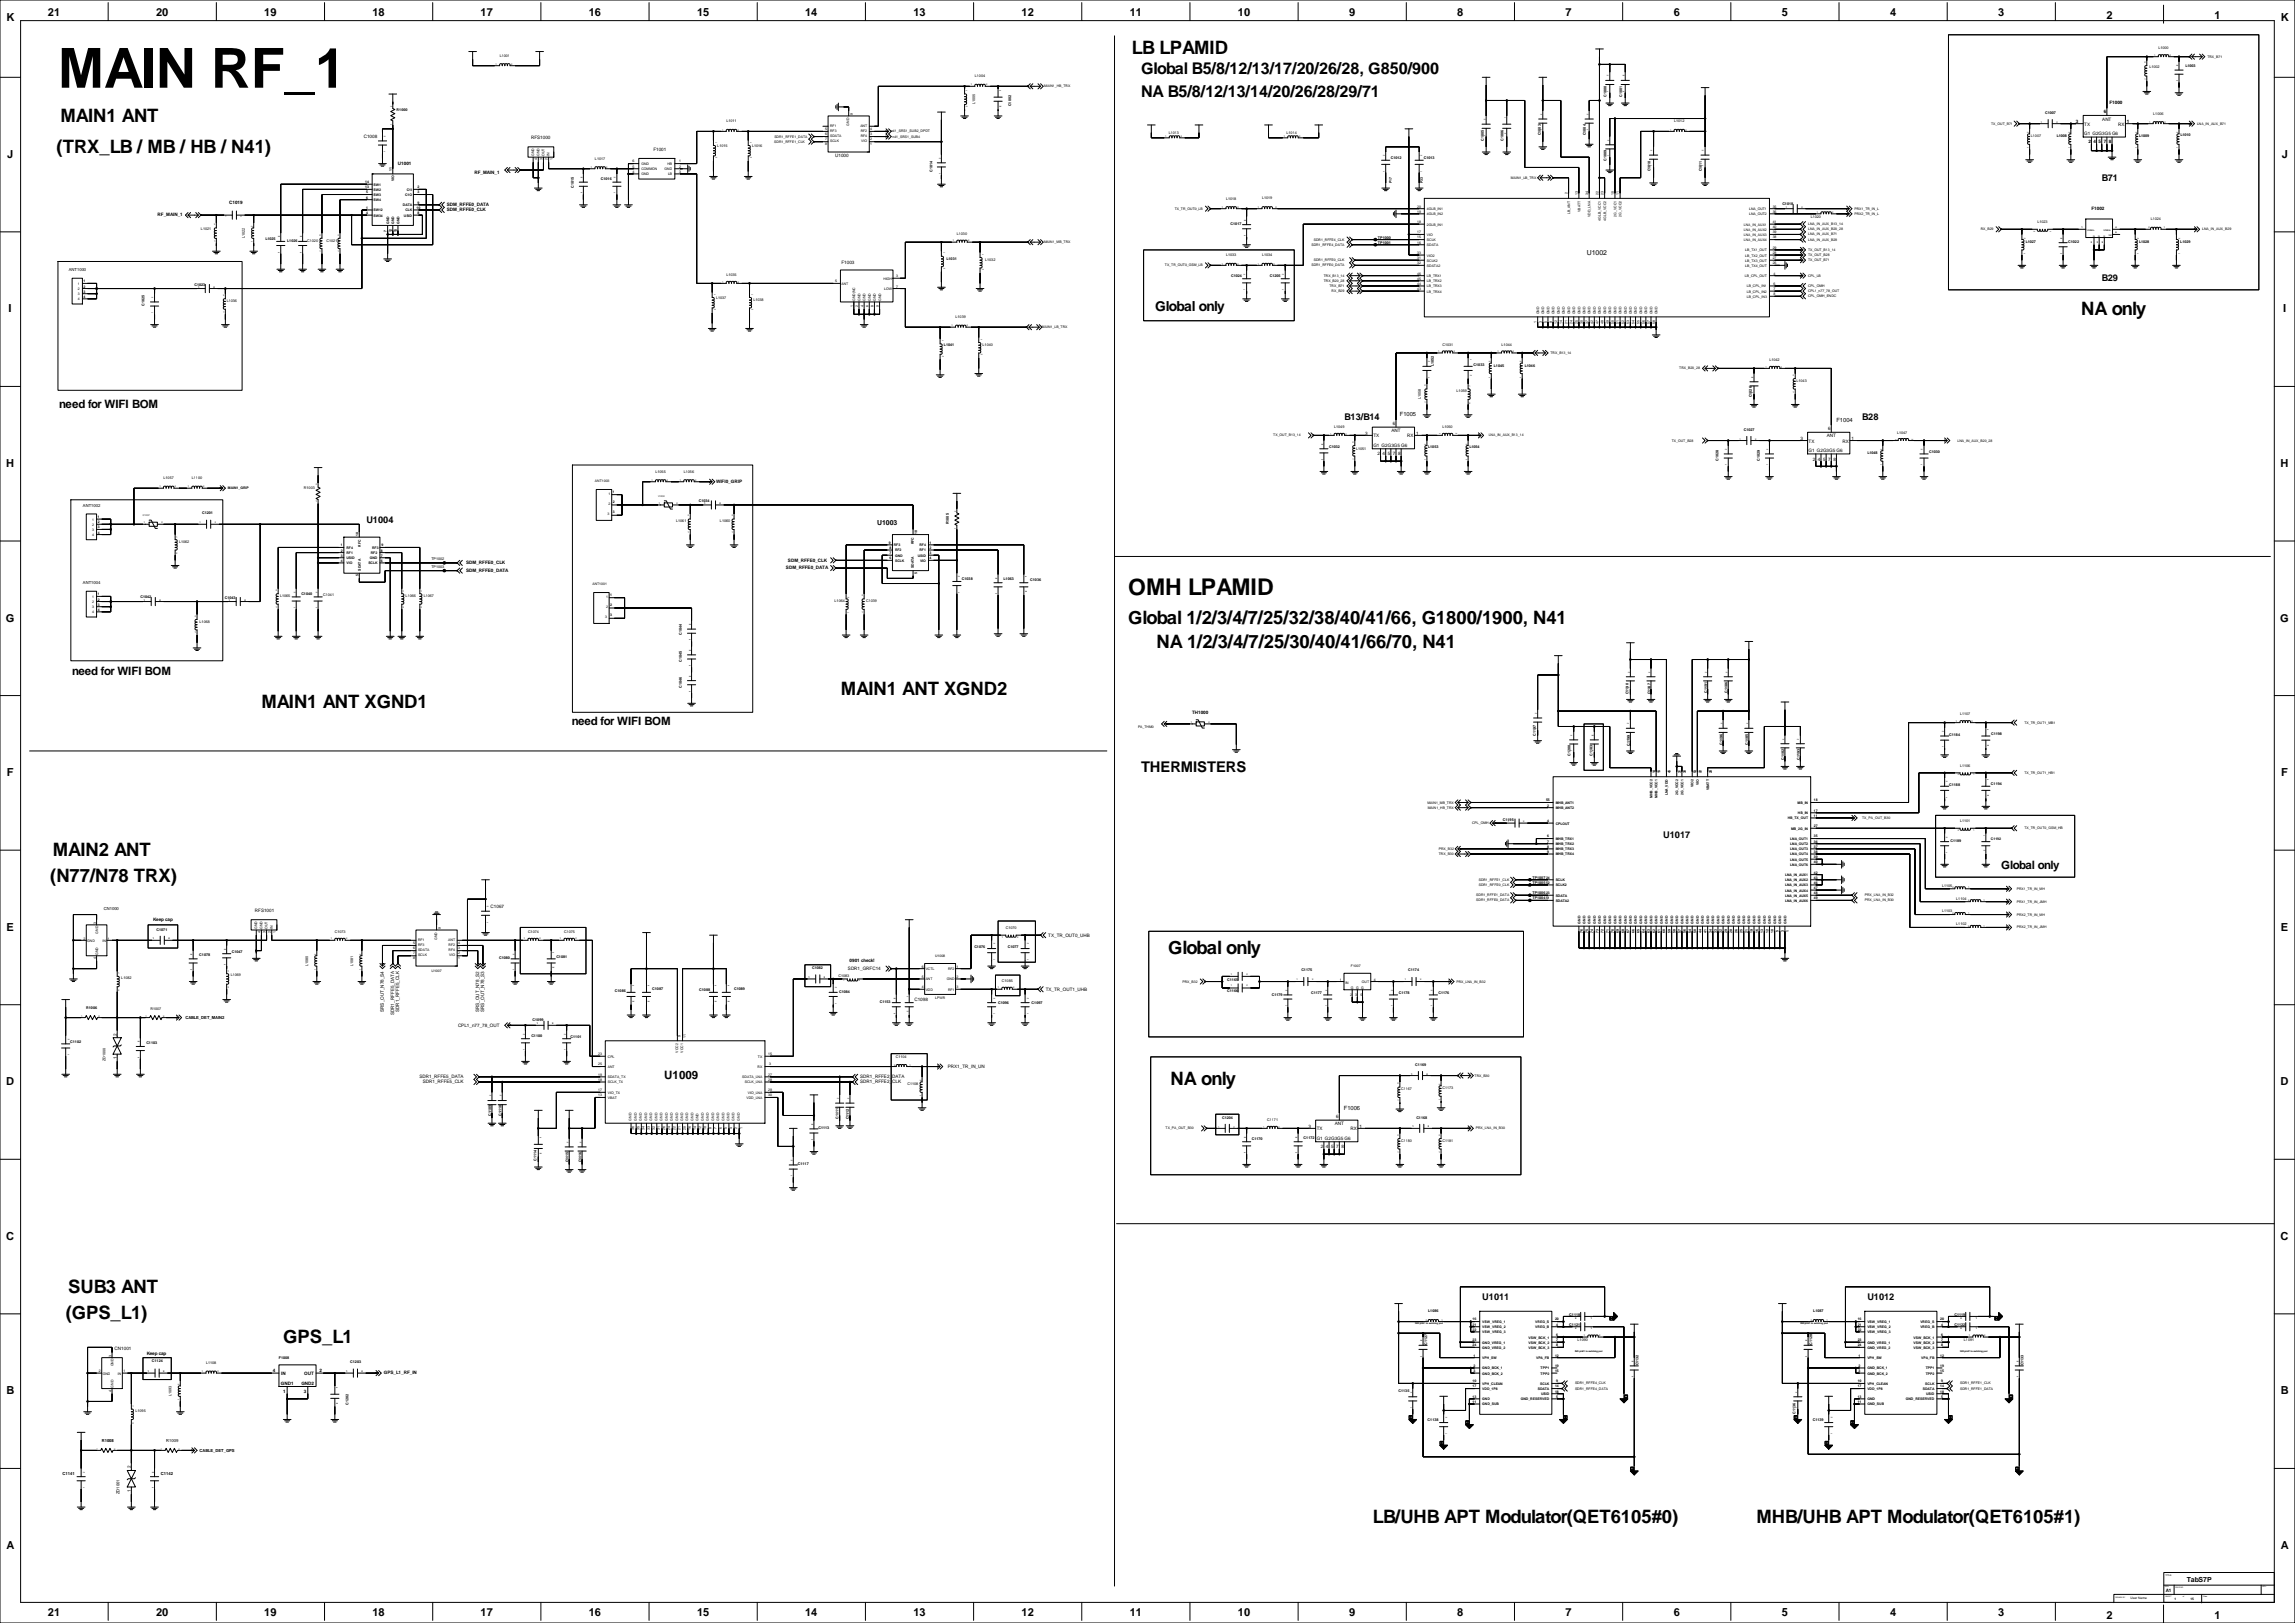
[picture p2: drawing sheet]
<svg xmlns="http://www.w3.org/2000/svg" width="2263mm" height="1600mm" viewBox="0 0 2263 1600" stroke-linecap="round" stroke-linejoin="round" font-family="sans-serif">
<defs><g id="words">
<text font-size="54.5" x="57" y="86">MAIN RF_1</text>
<text font-size="22.7" x="1112" y="586">OMH LPAMID</text>
<g font-size="18.2">
<text x="1116" y="53">LB LPAMID</text>
<text x="60" y="120">MAIN1 ANT</text>
<text x="56" y="151">(TRX_LB / MB / HB / N41)</text>
<text x="2052" y="311">NA only</text>
<text x="1112" y="615">Global 1/2/3/4/7/25/32/38/40/41/66, G1800/1900, N41</text>
<text x="1140" y="638">NA 1/2/3/4/7/25/30/40/41/66/70, N41</text>
<text x="829" y="685">MAIN1 ANT XGND2</text>
<text x="258" y="698">MAIN1 ANT XGND1</text>
<text x="52" y="844">MAIN2 ANT</text>
<text x="50" y="869">(N77/N78 TRX)</text>
<text x="1152" y="940">Global only</text>
<text x="1154" y="1070">NA only</text>
<text x="67" y="1274">SUB3 ANT</text>
<text x="65" y="1300">(GPS_L1)</text>
<text x="279" y="1324">GPS_L1</text>
<text x="1354" y="1502">LB/UHB APT Modulator(QET6105#0)</text>
<text x="1732" y="1502">MHB/UHB APT Modulator(QET6105#1)</text>
</g>
<g font-size="15.9">
<text x="1125" y="73">Global B5/8/12/13/17/20/26/28, G850/900</text>
<text x="1125" y="95">NA B5/8/12/13/14/20/26/28/29/71</text>
</g>
<text font-size="14.5" x="1125" y="761">THERMISTERS</text>
<text font-size="13.6" x="1139" y="307">Global only</text>
<g font-size="11.4">
<text x="58" y="402">need for WIFI BOM</text>
<text x="71" y="665">need for WIFI BOM</text>
<text x="564" y="715">need for WIFI BOM</text>
<text x="1973" y="857">Global only</text>
<text x="655" y="1064">U1009</text>
</g>
<g font-size="10.9">
<text x="47" y="16">21</text>
<text x="154" y="16">20</text>
<text x="261" y="16">19</text>
<text x="367" y="16">18</text>
<text x="474" y="16">17</text>
<text x="581" y="16">16</text>
<text x="687" y="16">15</text>
<text x="794" y="16">14</text>
<text x="901" y="16">13</text>
<text x="1007" y="16">12</text>
<text x="1114" y="16">11</text>
<text x="1220" y="16">10</text>
<text x="1330" y="16">9</text>
<text x="1437" y="16">8</text>
<text x="1543" y="16">7</text>
<text x="1650" y="16">6</text>
<text x="1757" y="16">5</text>
<text x="1863" y="16">4</text>
<text x="1970" y="16">3</text>
<text x="6" y="21">K</text>
<text x="2077" y="19">2</text>
<text x="2183" y="19">1</text>
<text x="2249" y="21">K</text>
<text x="7" y="156">J</text>
<text x="2250" y="156">J</text>
<text x="8" y="308">I</text>
<text x="2251" y="308">I</text>
<text x="6" y="460">H</text>
<text x="2249" y="460">H</text>
<text x="6" y="613">G</text>
<text x="2248" y="613">G</text>
<text x="7" y="765">F</text>
<text x="2249" y="765">F</text>
<text x="6" y="917">E</text>
<text x="2249" y="917">E</text>
<text x="6" y="1070">D</text>
<text x="2249" y="1070">D</text>
<text x="6" y="1222">C</text>
<text x="2249" y="1222">C</text>
<text x="6" y="1375">B</text>
<text x="2249" y="1375">B</text>
<text x="6" y="1527">A</text>
<text x="2249" y="1527">A</text>
<text x="47" y="1593">21</text>
<text x="154" y="1593">20</text>
<text x="261" y="1593">19</text>
<text x="367" y="1593">18</text>
<text x="474" y="1593">17</text>
<text x="581" y="1593">16</text>
<text x="687" y="1593">15</text>
<text x="794" y="1593">14</text>
<text x="901" y="1593">13</text>
<text x="1007" y="1593">12</text>
<text x="1114" y="1593">11</text>
<text x="1220" y="1593">10</text>
<text x="1330" y="1593">9</text>
<text x="1437" y="1593">8</text>
<text x="1543" y="1593">7</text>
<text x="1650" y="1593">6</text>
<text x="1757" y="1593">5</text>
<text x="1863" y="1593">4</text>
<text x="1970" y="1593">3</text>
<text x="2077" y="1595">2</text>
<text x="2183" y="1595">1</text>
</g>
<g font-size="9.1">
<text x="2072" y="178">B71</text>
<text x="2072" y="277">B29</text>
<text x="1326" y="414">B13/B14</text>
<text x="1836" y="414">B28</text>
<text x="361" y="516">U1004</text>
<text x="1640" y="826">U1017</text>
<text x="1461" y="1281">U1011</text>
<text x="1841" y="1281">U1012</text>
</g>
<g font-size="6.8">
<text x="1564" y="252">U1002</text>
<text x="865" y="518">U1003</text>
<text x="2156" y="1559">TabS7P</text>
</g>
<g font-size="5.7">
<text x="1380" y="411">F1005</text>
<text x="1811" y="416">F1004</text>
<text x="1325" y="1094">F1006</text>
</g>
<g font-size="4.5">
<text x="2080" y="103">F1000</text>
<text x="2074" y="112">6</text>
<text x="2073" y="119">ANT</text>
<text x="2047" y="121">3</text>
<text x="2055" y="124">TX</text>
<text x="2088" y="124">RX</text>
<text x="2097" y="121">1</text>
<text x="359" y="136">C1008</text>
<text x="524" y="137">RFS1000</text>
<text x="2055" y="133">G1 G2G3G5 G6</text>
<text x="2059" y="141">2</text>
<text x="2064" y="141">4</text>
<text x="2069" y="141">5</text>
<text x="2074" y="141">7</text>
<text x="2079" y="141">8</text>
<text x="644" y="149">F1001</text>
<text x="823" y="155">U1000</text>
<text x="392" y="163">U1001</text>
<text x="468" y="172">RF_MAIN_1</text>
<text x="226" y="201">C1019</text>
<text x="441" y="203">SDM_RFFE0_DATA</text>
<text x="441" y="208">SDM_RFFE0_CLK</text>
<text x="2062" y="207">F1002</text>
<text x="155" y="213">RF_MAIN_1</text>
<text x="830" y="260">F1003</text>
<text x="1373" y="419">6</text>
<text x="1802" y="424">6</text>
<text x="1346" y="429">3</text>
<text x="1354" y="431">TX</text>
<text x="1372" y="426">ANT</text>
<text x="1387" y="431">RX</text>
<text x="1396" y="429">1</text>
<text x="1801" y="431">ANT</text>
<text x="1775" y="434">3</text>
<text x="1783" y="436">TX</text>
<text x="1817" y="436">RX</text>
<text x="1825" y="434">1</text>
<text x="1354" y="441">G1 G2G3G5 G6</text>
<text x="1358" y="449">2</text>
<text x="1363" y="449">4</text>
<text x="1368" y="449">5</text>
<text x="1373" y="449">7</text>
<text x="1378" y="449">8</text>
<text x="1783" y="446">G1 G2G3G5 G6</text>
<text x="1787" y="454">2</text>
<text x="1792" y="454">4</text>
<text x="1797" y="454">5</text>
<text x="1802" y="454">7</text>
<text x="1808" y="454">8</text>
<text x="706" y="476">WIFI0_GRIP</text>
<text x="460" y="556">SDM_RFFE0_CLK</text>
<text x="777" y="554">SDM_RFFE0_CLK</text>
<text x="460" y="564">SDM_RFFE0_DATA</text>
<text x="775" y="561">SDM_RFFE0_DATA</text>
<text x="1175" y="704">TH1000</text>
<text x="251" y="899">RFS1001</text>
<text x="484" y="895">C1067</text>
<text x="151" y="908">Keep cap</text>
<text x="1034" y="923">TX_TR_OUT0_UHB</text>
<text x="838" y="949">0901 check!</text>
<text x="836" y="956">SDR1_GRFC14</text>
<text x="1031" y="977">TX_TR_OUT1_UHB</text>
<text x="901" y="987">C1098</text>
<text x="378" y="997" transform="rotate(-90 378 997)">SRS_OUT_N78_S4</text>
<text x="389" y="1001" transform="rotate(-90 389 1001)">SDR1_RFFE5_DATA</text>
<text x="394" y="997" transform="rotate(-90 394 997)">SDR1_RFFE5_CLK</text>
<text x="472" y="998" transform="rotate(-90 472 998)">SRS_OUT_N78_S2</text>
<text x="477" y="997" transform="rotate(-90 477 997)">SRS_OUT_N78_S3</text>
<text x="452" y="1012">CPL1_n77_78_OUT</text>
<text x="115" y="1021" transform="rotate(-90 115 1021)">2</text>
<text x="115" y="1044" transform="rotate(-90 115 1044)">1</text>
<text x="935" y="1053">PRX1_TR_IN_UN</text>
<text x="414" y="1063">SDR1_RFFE5_DATA</text>
<text x="417" y="1068">SDR1_RFFE5_CLK</text>
<text x="848" y="1068">SDR1_RFFE2_CLK</text>
<text x="848" y="1063">SDR1_RFFE2_DATA</text>
<text x="1317" y="1102">6</text>
<text x="1316" y="1109">ANT</text>
<text x="1290" y="1112">3</text>
<text x="1298" y="1114">TX</text>
<text x="1331" y="1114">RX</text>
<text x="1340" y="1112">1</text>
<text x="1298" y="1124">G1 G2G3G5 G6</text>
<text x="1302" y="1132">2</text>
<text x="1307" y="1132">4</text>
<text x="1312" y="1132">5</text>
<text x="1317" y="1132">7</text>
<text x="1323" y="1132">8</text>
<text x="113" y="1331">CN1001</text>
<text x="145" y="1336">Keep cap</text>
<text x="269" y="1353">4</text>
<text x="277" y="1355">IN</text>
<text x="300" y="1355">OUT</text>
<text x="315" y="1353">2</text>
<text x="378" y="1355">GPS_L1_RF_IN</text>
<text x="277" y="1365">GND1</text>
<text x="297" y="1365">GND2</text>
<text x="279" y="1373">1</text>
<text x="299" y="1373">3</text>
<text x="129" y="1447" transform="rotate(-90 129 1447)">2</text>
<text x="129" y="1470" transform="rotate(-90 129 1470)">1</text>
<text x="2135" y="1569">A1</text>
</g>
<g font-size="4.1">
<text x="68" y="267">ANT1000</text>
<text x="82" y="499">ANT1002</text>
<text x="82" y="576">ANT1004</text>
<text x="102" y="897">CN1000</text>
<text x="183" y="1004">CABLE_DET_MAIN2</text>
<text x="100" y="1422">R1008</text>
<text x="164" y="1422">R1009</text>
<text x="197" y="1431">CABLE_DET_GPS</text>
<text x="62" y="1454">C1141</text>
<text x="159" y="1454">C1142</text>
<text x="118" y="1473" transform="rotate(-90 118 1473)">ZD1001</text>
</g>
<g font-size="3.6">
<text x="2128" y="49">L1000</text>
<text x="493" y="56">L1001</text>
<text x="2119" y="67">L1002</text>
<text x="2155" y="66">L1003</text>
<text x="961" y="76">L1004</text>
<text x="1584" y="95" transform="rotate(-90 1584 95)">C1000</text>
<text x="1599" y="95" transform="rotate(-90 1599 95)">C1001</text>
<text x="962" y="103" transform="rotate(-90 962 103)">L1005</text>
<text x="997" y="105" transform="rotate(-90 997 105)">C1002</text>
<text x="391" y="110">R1000</text>
<text x="2016" y="112">C1007</text>
<text x="2123" y="113">L1006</text>
<text x="716" y="121">L1011</text>
<text x="1651" y="121">L1012</text>
<text x="1152" y="132">L1013</text>
<text x="1268" y="132">L1014</text>
<text x="1519" y="133" transform="rotate(-90 1519 133)">C1003</text>
<text x="1564" y="133" transform="rotate(-90 1564 133)">C1004</text>
<text x="2002" y="135">L1007</text>
<text x="2028" y="135">L1008</text>
<text x="2109" y="135">L1009</text>
<text x="2150" y="134">L1010</text>
<text x="1463" y="139" transform="rotate(-90 1463 139)">C1005</text>
<text x="1482" y="139" transform="rotate(-90 1482 139)">C1006</text>
<text x="707" y="145">L1015</text>
<text x="742" y="145">L1016</text>
<text x="587" y="158">L1017</text>
<text x="1371" y="157">C1012</text>
<text x="1404" y="157">C1013</text>
<text x="1584" y="159" transform="rotate(-90 1584 159)">C1009</text>
<text x="919" y="170" transform="rotate(-90 919 170)">C1014</text>
<text x="1627" y="169" transform="rotate(-90 1627 169)">C1010</text>
<text x="1678" y="169" transform="rotate(-90 1678 169)">C1011</text>
<text x="592" y="177">C1016</text>
<text x="566" y="185" transform="rotate(-90 566 185)">C1015</text>
<text x="1209" y="197">L1018</text>
<text x="1244" y="196">L1019</text>
<text x="1757" y="202">C1018</text>
<text x="1785" y="215">L1020</text>
<text x="1213" y="222">C1017</text>
<text x="2009" y="220">L1023</text>
<text x="2120" y="217">L1024</text>
<text x="198" y="227">L1021</text>
<text x="943" y="232">L1030</text>
<text x="242" y="235" transform="rotate(-90 242 235)">L1022</text>
<text x="262" y="237">L1025</text>
<text x="283" y="238">L1026</text>
<text x="303" y="238">C1020</text>
<text x="322" y="238">C1021</text>
<text x="1359" y="235">TP1000</text>
<text x="1997" y="239">L1027</text>
<text x="2039" y="239">C1022</text>
<text x="2109" y="239">L1028</text>
<text x="2150" y="239">L1029</text>
<text x="1359" y="240">TP1001</text>
<text x="933" y="256">L1031</text>
<text x="971" y="257">L1032</text>
<text x="1209" y="253">L1033</text>
<text x="1244" y="253">L1034</text>
<text x="716" y="272">L1035</text>
<text x="1214" y="273">C1024</text>
<text x="1252" y="273">C1205</text>
<text x="192" y="282">C1023</text>
<text x="224" y="298">L1036</text>
<text x="706" y="295">L1037</text>
<text x="743" y="296">L1038</text>
<text x="142" y="302" transform="rotate(-90 142 302)">C1025</text>
<text x="942" y="314">L1039</text>
<text x="931" y="341">L1041</text>
<text x="969" y="341">L1040</text>
<text x="1422" y="341">C1031</text>
<text x="1480" y="341">L1044</text>
<text x="1745" y="356">L1042</text>
<text x="1414" y="361" transform="rotate(-90 1414 361)">L1052</text>
<text x="1453" y="361">C1033</text>
<text x="1473" y="361">L1045</text>
<text x="1503" y="361">L1046</text>
<text x="1771" y="377">L1043</text>
<text x="1436" y="386">L1059</text>
<text x="1401" y="394" transform="rotate(-90 1401 394)">L1058</text>
<text x="1727" y="392" transform="rotate(-90 1727 392)">C1026</text>
<text x="1315" y="422">L1049</text>
<text x="1422" y="422">L1050</text>
<text x="1719" y="425">C1027</text>
<text x="1870" y="427">L1047</text>
<text x="1310" y="441">C1032</text>
<text x="1337" y="444">L1051</text>
<text x="1408" y="441">L1053</text>
<text x="1449" y="441">L1054</text>
<text x="1841" y="448">L1048</text>
<text x="1902" y="446">C1030</text>
<text x="1694" y="455" transform="rotate(-90 1694 455)">C1028</text>
<text x="1735" y="455" transform="rotate(-90 1735 455)">C1029</text>
<text x="646" y="466">L1055</text>
<text x="674" y="466">L1056</text>
<text x="161" y="472">L1057</text>
<text x="189" y="472">L1100</text>
<text x="300" y="482">R1003</text>
<text x="689" y="495">C1034</text>
<text x="199" y="507">C1201</text>
<text x="667" y="515">L1061</text>
<text x="710" y="515">L1060</text>
<text x="936" y="517" transform="rotate(-90 936 517)">R1005</text>
<text x="176" y="535">L1062</text>
<text x="425" y="552">TP1002</text>
<text x="425" y="560">TP1003</text>
<text x="948" y="572">C1038</text>
<text x="989" y="572">L1063</text>
<text x="1016" y="573">C1036</text>
<text x="297" y="586">C1040</text>
<text x="319" y="587">C1041</text>
<text x="138" y="590">C1042</text>
<text x="222" y="591">C1043</text>
<text x="276" y="589">L1065</text>
<text x="400" y="588">L1066</text>
<text x="418" y="588">L1067</text>
<text x="823" y="593">L1064</text>
<text x="854" y="594">C1039</text>
<text x="197" y="614">L1068</text>
<text x="672" y="626" transform="rotate(-90 672 626)">C1044</text>
<text x="672" y="653" transform="rotate(-90 672 653)">C1045</text>
<text x="672" y="678" transform="rotate(-90 672 678)">C1046</text>
<text x="1683" y="683" transform="rotate(-90 1683 683)">C1191</text>
<text x="1703" y="683" transform="rotate(-90 1703 683)">C1186</text>
<text x="1606" y="684" transform="rotate(-90 1606 684)">C1190</text>
<text x="1627" y="684" transform="rotate(-90 1627 684)">C1187</text>
<text x="1932" y="705">L1107</text>
<text x="1514" y="725" transform="rotate(-90 1514 725)">C1197</text>
<text x="1922" y="726">C1184</text>
<text x="1963" y="724">C1198</text>
<text x="1607" y="735" transform="rotate(-90 1607 735)">C1199</text>
<text x="1698" y="734" transform="rotate(-90 1698 734)">C1196</text>
<text x="1724" y="734" transform="rotate(-90 1724 734)">C1185</text>
<text x="1548" y="745" transform="rotate(-90 1548 745)">C1200</text>
<text x="1570" y="745" transform="rotate(-90 1570 745)">C1183</text>
<text x="1759" y="749" transform="rotate(-90 1759 749)">C1182</text>
<text x="1774" y="749" transform="rotate(-90 1774 749)">C1193</text>
<text x="1933" y="756">L1106</text>
<text x="1963" y="774">C1194</text>
<text x="1922" y="775">C1188</text>
<text x="1482" y="809">C1195</text>
<text x="1932" y="811">L1101</text>
<text x="1923" y="830">C1189</text>
<text x="1511" y="866">TP1007</text>
<text x="1511" y="871">TP1005</text>
<text x="1915" y="874">L1105</text>
<text x="1511" y="881">TP1006</text>
<text x="1511" y="887">TP1004</text>
<text x="1929" y="887">L1104</text>
<text x="1915" y="899">L1103</text>
<text x="154" y="917">C1071</text>
<text x="992" y="916">C1070</text>
<text x="1929" y="912">L1102</text>
<text x="330" y="920">C1073</text>
<text x="521" y="920">C1074</text>
<text x="556" y="920">C1075</text>
<text x="961" y="935">C1076</text>
<text x="994" y="935">C1077</text>
<text x="229" y="939">C1047</text>
<text x="197" y="943">C1078</text>
<text x="492" y="945">C1080</text>
<text x="549" y="944">C1081</text>
<text x="304" y="952" transform="rotate(-90 304 952)">L1080</text>
<text x="348" y="952" transform="rotate(-90 348 952)">L1081</text>
<text x="801" y="956">C1082</text>
<text x="1283" y="957">C1175</text>
<text x="1388" y="957">C1174</text>
<text x="120" y="965">L1082</text>
<text x="228" y="962">L1069</text>
<text x="827" y="963">C1083</text>
<text x="988" y="968">C1085</text>
<text x="1210" y="967">C1165</text>
<text x="606" y="977">C1086</text>
<text x="643" y="976">C1087</text>
<text x="689" y="977">C1088</text>
<text x="724" y="976">C1089</text>
<text x="827" y="979">C1084</text>
<text x="1210" y="978">C1166</text>
<text x="1254" y="982">C1179</text>
<text x="1293" y="980">C1177</text>
<text x="1379" y="980">C1178</text>
<text x="1418" y="980">C1176</text>
<text x="867" y="989">C1153</text>
<text x="984" y="990">C1096</text>
<text x="1017" y="990">C1097</text>
<text x="85" y="995">R1006</text>
<text x="148" y="995">R1007</text>
<text x="525" y="1006">C1099</text>
<text x="524" y="1022">C1100</text>
<text x="563" y="1023">C1101</text>
<text x="69" y="1028">C1102</text>
<text x="144" y="1029">C1103</text>
<text x="883" y="1042">C1104</text>
<text x="104" y="1046" transform="rotate(-90 104 1046)">ZD1000</text>
<text x="1395" y="1051">C1169</text>
<text x="895" y="1070">C1108</text>
<text x="1422" y="1074">C1173</text>
<text x="1381" y="1075">C1167</text>
<text x="484" y="1100" transform="rotate(-90 484 1100)">C1109</text>
<text x="495" y="1100" transform="rotate(-90 495 1100)">C1110</text>
<text x="827" y="1103" transform="rotate(-90 827 1103)">C1111</text>
<text x="837" y="1103" transform="rotate(-90 837 1103)">C1112</text>
<text x="1205" y="1103">C1204</text>
<text x="1396" y="1103">C1168</text>
<text x="1249" y="1105">C1171</text>
<text x="807" y="1113">C1113</text>
<text x="1234" y="1124">C1170</text>
<text x="1285" y="1123">C1172</text>
<text x="1381" y="1126">C1180</text>
<text x="1422" y="1126">C1181</text>
<text x="529" y="1144" transform="rotate(-90 529 1144)">C1114</text>
<text x="561" y="1146" transform="rotate(-90 561 1146)">C1115</text>
<text x="573" y="1146" transform="rotate(-90 573 1146)">C1116</text>
<text x="787" y="1149">C1117</text>
<text x="1408" y="1294">L1086</text>
<text x="1788" y="1294">L1087</text>
<text x="1547" y="1297">C1118</text>
<text x="1927" y="1297">C1119</text>
<text x="1547" y="1307">C1121</text>
<text x="1927" y="1307">C1122</text>
<text x="1407" y="1326" transform="rotate(-90 1407 1326)">C1127</text>
<text x="1555" y="1322">L1090</text>
<text x="1787" y="1326" transform="rotate(-90 1787 1326)">C1128</text>
<text x="1936" y="1322">L1091</text>
<text x="150" y="1343">C1124</text>
<text x="275" y="1340">F1008</text>
<text x="345" y="1344">C1203</text>
<text x="203" y="1345">L1108</text>
<text x="1615" y="1346" transform="rotate(-90 1615 1346)">C1132</text>
<text x="1995" y="1346" transform="rotate(-90 1995 1346)">C1133</text>
<text x="1379" y="1372">C1135</text>
<text x="169" y="1376" transform="rotate(-90 169 1376)">L1093</text>
<text x="344" y="1385" transform="rotate(-90 344 1385)">C1202</text>
<text x="134" y="1391">L1095</text>
<text x="1770" y="1393" transform="rotate(-90 1770 1393)">C1136</text>
<text x="1408" y="1401">C1138</text>
<text x="1787" y="1401">C1139</text>
</g>
<g font-size="3.4">
<text x="2176" y="57">TRX_B71</text>
<text x="1030" y="86">MAIN1_HB_TRX</text>
<text x="841" y="113" transform="rotate(-90 841 113)">9</text>
<text x="818" y="125">RF1</text>
<text x="837" y="124" transform="rotate(-90 837 124)">GND</text>
<text x="848" y="125">ANT</text>
<text x="1963" y="123">TX_OUT_B71</text>
<text x="2166" y="123">LNA_IN_AUX_B71</text>
<text x="814" y="128">5</text>
<text x="818" y="130">RF3</text>
<text x="849" y="130">RF2</text>
<text x="858" y="128">4</text>
<text x="879" y="131">n41_SRS1_SUB2_DPDT</text>
<text x="763" y="136">SDR1_RFFE1_DATA</text>
<text x="814" y="138">7</text>
<text x="814" y="133">6</text>
<text x="818" y="135">SDATA</text>
<text x="849" y="135">RF4</text>
<text x="858" y="133">3</text>
<text x="858" y="138">2</text>
<text x="880" y="136">n41_SRS1_SUB4</text>
<text x="763" y="141">SDR1_RFFE1_CLK</text>
<text x="814" y="143">8</text>
<text x="818" y="140">SCLK</text>
<text x="849" y="140">VIO</text>
<text x="858" y="143">1</text>
<text x="527" y="154" transform="rotate(-90 527 154)">GND</text>
<text x="532" y="154" transform="rotate(-90 532 154)">GND</text>
<text x="537" y="154" transform="rotate(-90 537 154)">OUT</text>
<text x="542" y="154" transform="rotate(-90 542 154)">IN</text>
<text x="530" y="158" transform="rotate(-90 530 158)">4</text>
<text x="535" y="158" transform="rotate(-90 535 158)">3</text>
<text x="540" y="158" transform="rotate(-90 540 158)">2</text>
<text x="545" y="158" transform="rotate(-90 545 158)">1</text>
<text x="624" y="160">6</text>
<text x="669" y="160">1</text>
<text x="624" y="165">5</text>
<text x="632" y="168">COMMON</text>
<text x="632" y="163">GND</text>
<text x="655" y="168">GND</text>
<text x="658" y="163">HB</text>
<text x="669" y="165">2</text>
<text x="386" y="168" transform="rotate(-90 386 168)">11</text>
<text x="624" y="170">4</text>
<text x="632" y="173">GND</text>
<text x="659" y="173">LB</text>
<text x="669" y="170">3</text>
<text x="389" y="179" transform="rotate(-90 389 179)">VIO</text>
<text x="1490" y="176">MAIN1_LB_TRX</text>
<text x="360" y="186">13</text>
<text x="360" y="180">14</text>
<text x="368" y="183">SW1</text>
<text x="412" y="186">2</text>
<text x="1372" y="181" transform="rotate(-90 1372 181)">P17</text>
<text x="1403" y="181" transform="rotate(-90 1403 181)">P33</text>
<text x="361" y="191">5</text>
<text x="368" y="188">SW2</text>
<text x="401" y="188">C1I</text>
<text x="412" y="191">3</text>
<text x="1545" y="191" transform="rotate(-90 1545 191)">2</text>
<text x="361" y="196">6</text>
<text x="368" y="193">SW3</text>
<text x="399" y="193">C1O</text>
<text x="1556" y="192" transform="rotate(-90 1556 192)">13</text>
<text x="1566" y="192" transform="rotate(-90 1566 192)">34</text>
<text x="1576" y="192" transform="rotate(-90 1576 192)">22</text>
<text x="1581" y="192" transform="rotate(-90 1581 192)">23</text>
<text x="1591" y="192" transform="rotate(-90 1591 192)">10</text>
<text x="1596" y="192" transform="rotate(-90 1596 192)">11</text>
<text x="368" y="198">SW4</text>
<text x="397" y="203">DATA</text>
<text x="412" y="201">9</text>
<text x="361" y="206">1</text>
<text x="368" y="208">SW12</text>
<text x="400" y="208">CLK</text>
<text x="411" y="206">10</text>
<text x="1158" y="207">TX_TR_OUT0_LB</text>
<text x="1397" y="210">19</text>
<text x="1397" y="205">20</text>
<text x="1407" y="207">4GLB_IN1</text>
<text x="1558" y="209" transform="rotate(-90 1558 209)">VBATT</text>
<text x="1724" y="207">LNA_OUT1</text>
<text x="1748" y="210">36</text>
<text x="1748" y="205">35</text>
<text x="1828" y="207">PRX1_TR_IN_L</text>
<text x="361" y="211">4</text>
<text x="368" y="213">SW34</text>
<text x="398" y="213">USID</text>
<text x="412" y="211">8</text>
<text x="1407" y="212">4GLB_IN2</text>
<text x="1548" y="211" transform="rotate(-90 1548 211)">LB_ANT</text>
<text x="1568" y="214" transform="rotate(-90 1568 214)">VDD_LNA</text>
<text x="1594" y="214" transform="rotate(-90 1594 214)">2G_VCC1</text>
<text x="1599" y="214" transform="rotate(-90 1599 214)">2G_VCC2</text>
<text x="1724" y="212">LNA_OUT2</text>
<text x="1828" y="212">PRX2_TR_IN_L</text>
<text x="384" y="221" transform="rotate(-90 384 221)">GND</text>
<text x="389" y="221" transform="rotate(-90 389 221)">GND</text>
<text x="394" y="221" transform="rotate(-90 394 221)">GND</text>
<text x="1397" y="220">18</text>
<text x="1578" y="218" transform="rotate(-90 1578 218)">4GLB_VCC1</text>
<text x="1583" y="218" transform="rotate(-90 1583 218)">4GLB_VCC2</text>
<text x="1748" y="220">41</text>
<text x="1783" y="222">LNA_IN_AUX_B13_14</text>
<text x="1407" y="222">2GLB_IN1</text>
<text x="1719" y="222">LNA_IN_AUX1</text>
<text x="1719" y="227">LNA_IN_AUX2</text>
<text x="1748" y="225">40</text>
<text x="1783" y="227">LNA_IN_AUX_B20_28</text>
<text x="1953" y="227">RX_B29</text>
<text x="2171" y="227">LNA_IN_AUX_B29</text>
<text x="381" y="228" transform="rotate(-90 381 228)">7</text>
<text x="386" y="229" transform="rotate(-90 386 229)">12</text>
<text x="391" y="229" transform="rotate(-90 391 229)">15</text>
<text x="1397" y="230">17</text>
<text x="1407" y="233">VIO</text>
<text x="1719" y="233">LNA_IN_AUX3</text>
<text x="1748" y="230">39</text>
<text x="1783" y="232">LNA_IN_AUX_B71</text>
<text x="1029" y="240">MAIN1_MB_TRX</text>
<text x="1295" y="237">SDR1_RFFE4_CLK</text>
<text x="1354" y="238">1</text>
<text x="1397" y="235">15</text>
<text x="1407" y="238">SCLK</text>
<text x="1719" y="238">LNA_IN_AUX4</text>
<text x="1748" y="235">38</text>
<text x="1783" y="237">LNA_IN_AUX_B29</text>
<text x="1293" y="242">SDR1_RFFE4_DATA</text>
<text x="1354" y="243">1</text>
<text x="1397" y="240">16</text>
<text x="1407" y="243">SDATA</text>
<text x="1748" y="245">29</text>
<text x="1397" y="250">33</text>
<text x="1721" y="248">LB_TX1_OUT</text>
<text x="1748" y="250">28</text>
<text x="1783" y="247">TX_OUT_B13_14</text>
<text x="1295" y="258">SDR1_RFFE0_CLK</text>
<text x="1397" y="255">31</text>
<text x="1407" y="258">SCLK2</text>
<text x="1407" y="253">VIO2</text>
<text x="1721" y="253">LB_TX2_OUT</text>
<text x="1721" y="258">LB_TX3_OUT</text>
<text x="1748" y="255">27</text>
<text x="1783" y="252">TX_OUT_B28</text>
<text x="1783" y="258">TX_OUT_B71</text>
<text x="1149" y="263">TX_TR_OUT0_GSM_LB</text>
<text x="1293" y="263">SDR1_RFFE0_DATA</text>
<text x="1397" y="260">32</text>
<text x="1407" y="263">SDATA2</text>
<text x="1721" y="263">LB_TX4_OUT</text>
<text x="1748" y="260">26</text>
<text x="871" y="276">HIGH</text>
<text x="884" y="273">3</text>
<text x="1305" y="273">TRX_B13_14</text>
<text x="1397" y="276">45</text>
<text x="1397" y="271">46</text>
<text x="1407" y="273">LB_TRX1</text>
<text x="1720" y="273">LB_CPL_OUT</text>
<text x="1749" y="271">4</text>
<text x="1783" y="273">CPL_LB</text>
<text x="77" y="281">1</text>
<text x="82" y="278">1</text>
<text x="824" y="278">5</text>
<text x="830" y="281">ANT</text>
<text x="1305" y="278">TRX_B20_28</text>
<text x="1397" y="281">44</text>
<text x="1407" y="278">LB_TRX2</text>
<text x="1749" y="281">6</text>
<text x="77" y="286">2</text>
<text x="82" y="283">2</text>
<text x="872" y="286">LOW</text>
<text x="884" y="283">7</text>
<text x="1311" y="283">TRX_B71</text>
<text x="1313" y="288">RX_B29</text>
<text x="1397" y="286">43</text>
<text x="1407" y="283">LB_TRX3</text>
<text x="1722" y="283">LB_CPL_IN1</text>
<text x="1749" y="286">7</text>
<text x="1783" y="288">CPL1_n77_78_OUT</text>
<text x="1783" y="283">CPL_OMH</text>
<text x="77" y="291">3</text>
<text x="82" y="294">4</text>
<text x="82" y="289">3</text>
<text x="1407" y="288">LB_TRX4</text>
<text x="1722" y="288">LB_CPL_IN2</text>
<text x="1722" y="294">LB_CPL_IN3</text>
<text x="1749" y="291">8</text>
<text x="1783" y="293">CPL_OMH_ENDC</text>
<text x="77" y="296">4</text>
<text x="843" y="297" transform="rotate(-90 843 297)">GND|NC</text>
<text x="848" y="297" transform="rotate(-90 848 297)">GND</text>
<text x="853" y="297" transform="rotate(-90 853 297)">GND</text>
<text x="858" y="297" transform="rotate(-90 858 297)">GND</text>
<text x="864" y="297" transform="rotate(-90 864 297)">GND</text>
<text x="869" y="297" transform="rotate(-90 869 297)">GND</text>
<text x="841" y="303" transform="rotate(-90 841 303)">1</text>
<text x="846" y="303" transform="rotate(-90 846 303)">2</text>
<text x="851" y="303" transform="rotate(-90 851 303)">4</text>
<text x="856" y="303" transform="rotate(-90 856 303)">6</text>
<text x="861" y="303" transform="rotate(-90 861 303)">8</text>
<text x="866" y="303" transform="rotate(-90 866 303)">9</text>
<text x="1517" y="310" transform="rotate(-90 1517 310)">GND</text>
<text x="1523" y="310" transform="rotate(-90 1523 310)">GND</text>
<text x="1528" y="310" transform="rotate(-90 1528 310)">GND</text>
<text x="1533" y="310" transform="rotate(-90 1533 310)">GND</text>
<text x="1538" y="310" transform="rotate(-90 1538 310)">GND</text>
<text x="1543" y="310" transform="rotate(-90 1543 310)">GND</text>
<text x="1548" y="310" transform="rotate(-90 1548 310)">GND</text>
<text x="1553" y="310" transform="rotate(-90 1553 310)">GND</text>
<text x="1558" y="310" transform="rotate(-90 1558 310)">GND</text>
<text x="1563" y="310" transform="rotate(-90 1563 310)">GND</text>
<text x="1568" y="310" transform="rotate(-90 1568 310)">GND</text>
<text x="1573" y="310" transform="rotate(-90 1573 310)">GND</text>
<text x="1578" y="310" transform="rotate(-90 1578 310)">GND</text>
<text x="1583" y="310" transform="rotate(-90 1583 310)">GND</text>
<text x="1589" y="310" transform="rotate(-90 1589 310)">GND</text>
<text x="1594" y="310" transform="rotate(-90 1594 310)">GND</text>
<text x="1599" y="310" transform="rotate(-90 1599 310)">GND</text>
<text x="1604" y="310" transform="rotate(-90 1604 310)">GND</text>
<text x="1609" y="310" transform="rotate(-90 1609 310)">GND</text>
<text x="1614" y="310" transform="rotate(-90 1614 310)">GND</text>
<text x="1619" y="310" transform="rotate(-90 1619 310)">GND</text>
<text x="1624" y="310" transform="rotate(-90 1624 310)">GND</text>
<text x="1629" y="310" transform="rotate(-90 1629 310)">GND</text>
<text x="1634" y="310" transform="rotate(-90 1634 310)">GND</text>
<text x="1027" y="324">MAIN1_LB_TRX</text>
<text x="1515" y="318" transform="rotate(-90 1515 318)">1</text>
<text x="1520" y="318" transform="rotate(-90 1520 318)">3</text>
<text x="1525" y="318" transform="rotate(-90 1525 318)">5</text>
<text x="1530" y="318" transform="rotate(-90 1530 318)">9</text>
<text x="1535" y="319" transform="rotate(-90 1535 319)">12</text>
<text x="1540" y="319" transform="rotate(-90 1540 319)">14</text>
<text x="1545" y="319" transform="rotate(-90 1545 319)">21</text>
<text x="1550" y="319" transform="rotate(-90 1550 319)">24</text>
<text x="1556" y="319" transform="rotate(-90 1556 319)">25</text>
<text x="1561" y="319" transform="rotate(-90 1561 319)">30</text>
<text x="1566" y="319" transform="rotate(-90 1566 319)">37</text>
<text x="1571" y="319" transform="rotate(-90 1571 319)">42</text>
<text x="1576" y="319" transform="rotate(-90 1576 319)">47</text>
<text x="1581" y="319" transform="rotate(-90 1581 319)">48</text>
<text x="1586" y="319" transform="rotate(-90 1586 319)">49</text>
<text x="1591" y="319" transform="rotate(-90 1591 319)">50</text>
<text x="1596" y="319" transform="rotate(-90 1596 319)">51</text>
<text x="1601" y="319" transform="rotate(-90 1601 319)">52</text>
<text x="1606" y="319" transform="rotate(-90 1606 319)">53</text>
<text x="1611" y="319" transform="rotate(-90 1611 319)">54</text>
<text x="1617" y="319" transform="rotate(-90 1617 319)">55</text>
<text x="1622" y="319" transform="rotate(-90 1622 319)">56</text>
<text x="1627" y="319" transform="rotate(-90 1627 319)">57</text>
<text x="1632" y="319" transform="rotate(-90 1632 319)">58</text>
<text x="1529" y="349">TRX_B13_14</text>
<text x="1656" y="364">TRX_B20_28</text>
<text x="1255" y="430">TX_OUT_B13_14</text>
<text x="1468" y="430">LNA_IN_AUX_B13_14</text>
<text x="1648" y="435">TX_OUT_B28</text>
<text x="1930" y="435">LNA_IN_AUX_B20_28</text>
<text x="587" y="475">ANT1003</text>
<text x="225" y="482">MAIN1_GRIP</text>
<text x="604" y="486">1</text>
<text x="600" y="488">1</text>
<text x="600" y="498">2</text>
<text x="604" y="496">2</text>
<text x="599" y="508">3</text>
<text x="604" y="506">3</text>
<text x="91" y="513">1</text>
<text x="96" y="511">1</text>
<text x="96" y="516">2</text>
<text x="91" y="518">2</text>
<text x="96" y="521">3</text>
<text x="91" y="523">3</text>
<text x="96" y="526">4</text>
<text x="904" y="526" transform="rotate(-90 904 526)">10</text>
<text x="91" y="528">4</text>
<text x="353" y="528" transform="rotate(-90 353 528)">10</text>
<text x="336" y="539">1</text>
<text x="356" y="539" transform="rotate(-90 356 539)">RFC</text>
<text x="376" y="539">9</text>
<text x="876" y="536">9</text>
<text x="881" y="539">RF3</text>
<text x="901" y="536" transform="rotate(-90 901 536)">RFC</text>
<text x="907" y="539">RF4</text>
<text x="916" y="536">1</text>
<text x="336" y="544">2</text>
<text x="342" y="541">RF4</text>
<text x="367" y="541">RF3</text>
<text x="376" y="544">8</text>
<text x="877" y="541">8</text>
<text x="882" y="544">RF2</text>
<text x="907" y="544">RF1</text>
<text x="916" y="541">2</text>
<text x="336" y="549">3</text>
<text x="342" y="546">RF1</text>
<text x="342" y="551">USID</text>
<text x="364" y="551">GND</text>
<text x="366" y="546">RF2</text>
<text x="376" y="549">7</text>
<text x="877" y="546">7</text>
<text x="877" y="551">6</text>
<text x="882" y="549">GND</text>
<text x="905" y="549">USID</text>
<text x="916" y="551">4</text>
<text x="916" y="546">3</text>
<text x="336" y="554">4</text>
<text x="342" y="556">VIO</text>
<text x="363" y="556">SCLK</text>
<text x="376" y="554">6</text>
<text x="439" y="556">1</text>
<text x="882" y="554">SCLK</text>
<text x="907" y="554">VIO</text>
<text x="356" y="562" transform="rotate(-90 356 562)">SDATA</text>
<text x="901" y="560" transform="rotate(-90 901 560)">SDATA</text>
<text x="353" y="568" transform="rotate(-90 353 568)">5</text>
<text x="439" y="564">1</text>
<text x="904" y="565" transform="rotate(-90 904 565)">5</text>
<text x="584" y="577">ANT1001</text>
<text x="96" y="587">1</text>
<text x="602" y="587">1</text>
<text x="91" y="589">1</text>
<text x="96" y="592">2</text>
<text x="598" y="589">1</text>
<text x="91" y="600">3</text>
<text x="91" y="595">2</text>
<text x="96" y="597">3</text>
<text x="598" y="599">2</text>
<text x="602" y="597">2</text>
<text x="91" y="605">4</text>
<text x="96" y="602">4</text>
<text x="597" y="609">3</text>
<text x="602" y="607">3</text>
<text x="1996" y="713">TX_TR_OUT1_MB1</text>
<text x="1122" y="717">PA_THM0</text>
<text x="1632" y="762" transform="rotate(-90 1632 762)">14</text>
<text x="1637" y="762" transform="rotate(-90 1637 762)">15</text>
<text x="1647" y="762" transform="rotate(-90 1647 762)">45</text>
<text x="1657" y="762" transform="rotate(-90 1657 762)">31</text>
<text x="1662" y="762" transform="rotate(-90 1662 762)">30</text>
<text x="1672" y="762" transform="rotate(-90 1672 762)">53</text>
<text x="1677" y="762" transform="rotate(-90 1677 762)">22</text>
<text x="1688" y="762" transform="rotate(-90 1688 762)">20</text>
<text x="1996" y="763">TX_TR_OUT1_HB1</text>
<text x="1670" y="776" transform="rotate(-90 1670 776)">VIO2</text>
<text x="1675" y="774" transform="rotate(-90 1675 774)">VIO</text>
<text x="1685" y="779" transform="rotate(-90 1685 779)">VBATT</text>
<text x="1644" y="784" transform="rotate(-90 1644 784)">LNA_VDD</text>
<text x="1655" y="784" transform="rotate(-90 1655 784)">2G_VCC2</text>
<text x="1660" y="784" transform="rotate(-90 1660 784)">2G_VCC1</text>
<text x="1524" y="790">55</text>
<text x="1629" y="787" transform="rotate(-90 1629 787)">MHB_VCC2</text>
<text x="1634" y="787" transform="rotate(-90 1634 787)">MHB_VCC1</text>
<text x="1788" y="790">18</text>
<text x="1407" y="792">MAIN1_MB_TRX</text>
<text x="1408" y="797">MAIN1_HB_TRX</text>
<text x="1525" y="795">2</text>
<text x="1534" y="798">MHB_ANT2</text>
<text x="1534" y="792">MHB_ANT1</text>
<text x="1772" y="792">MB_IN</text>
<text x="1773" y="803">HB_IN</text>
<text x="1788" y="800">17</text>
<text x="1763" y="808">HB_TX_OUT</text>
<text x="1788" y="805">11</text>
<text x="1836" y="807">TX_PA_OUT_B30</text>
<text x="1451" y="812">CPL_OMH</text>
<text x="1525" y="810">4</text>
<text x="1534" y="813">CPLOUT</text>
<text x="1788" y="815">27</text>
<text x="1766" y="818">MB_2G_IN</text>
<text x="1996" y="817">TX_TR_OUT0_GSM_HB</text>
<text x="1525" y="825">6</text>
<text x="1788" y="825">35</text>
<text x="1525" y="831">7</text>
<text x="1534" y="833">MHB_TRX2</text>
<text x="1534" y="828">MHB_TRX1</text>
<text x="1765" y="828">LNA_OUT1</text>
<text x="1765" y="833">LNA_OUT2</text>
<text x="1788" y="831">36</text>
<text x="1963" y="828">C1192</text>
<text x="1419" y="838">PRX_B32</text>
<text x="1525" y="836">8</text>
<text x="1534" y="838">MHB_TRX3</text>
<text x="1765" y="838">LNA_OUT3</text>
<text x="1788" y="836">37</text>
<text x="1419" y="843">TRX_B30</text>
<text x="1525" y="841">9</text>
<text x="1534" y="843">MHB_TRX4</text>
<text x="1765" y="843">LNA_OUT4</text>
<text x="1788" y="846">39</text>
<text x="1788" y="841">38</text>
<text x="1765" y="848">LNA_OUT5</text>
<text x="1788" y="851">40</text>
<text x="1765" y="853">LNA_OUT6</text>
<text x="1760" y="864">LNA_IN_AUX1</text>
<text x="1788" y="861">42</text>
<text x="1458" y="868">SDR1_RFFE1_CLK</text>
<text x="1506" y="869">1</text>
<text x="1524" y="866">24</text>
<text x="1534" y="869">SCLK</text>
<text x="1760" y="869">LNA_IN_AUX2</text>
<text x="1788" y="866">43</text>
<text x="1458" y="873">SDR1_RFFE0_CLK</text>
<text x="1506" y="874">1</text>
<text x="1524" y="871">52</text>
<text x="1534" y="874">SCLK2</text>
<text x="1760" y="874">LNA_IN_AUX3</text>
<text x="1788" y="871">46</text>
<text x="1524" y="881">23</text>
<text x="1760" y="879">LNA_IN_AUX4</text>
<text x="1788" y="876">47</text>
<text x="1788" y="881">48</text>
<text x="1988" y="877">PRX1_TR_IN_MH</text>
<text x="1455" y="883">SDR1_RFFE1_DATA</text>
<text x="1506" y="884">1</text>
<text x="1524" y="886">51</text>
<text x="1534" y="884">SDATA</text>
<text x="1760" y="884">LNA_IN_AUX5</text>
<text x="1788" y="886">49</text>
<text x="1839" y="883">PRX_LNA_IN_B32</text>
<text x="1455" y="889">SDR1_RFFE0_DATA</text>
<text x="1506" y="889">1</text>
<text x="1534" y="889">SDATA2</text>
<text x="1760" y="889">LNA_IN_AUX6</text>
<text x="1839" y="889">PRX_LNA_IN_B30</text>
<text x="1988" y="890">PRX1_TR_IN_JMH</text>
<text x="1988" y="903">PRX2_TR_IN_MH</text>
<text x="95" y="911" transform="rotate(-90 95 911)">3</text>
<text x="1558" y="910" transform="rotate(-90 1558 910)">GND</text>
<text x="1563" y="910" transform="rotate(-90 1563 910)">GND</text>
<text x="1568" y="910" transform="rotate(-90 1568 910)">GND</text>
<text x="1573" y="910" transform="rotate(-90 1573 910)">GND</text>
<text x="1578" y="910" transform="rotate(-90 1578 910)">GND</text>
<text x="1583" y="910" transform="rotate(-90 1583 910)">GND</text>
<text x="1589" y="910" transform="rotate(-90 1589 910)">GND</text>
<text x="1594" y="910" transform="rotate(-90 1594 910)">GND</text>
<text x="1599" y="910" transform="rotate(-90 1599 910)">GND</text>
<text x="1604" y="910" transform="rotate(-90 1604 910)">GND</text>
<text x="1609" y="910" transform="rotate(-90 1609 910)">GND</text>
<text x="1614" y="910" transform="rotate(-90 1614 910)">GND</text>
<text x="1619" y="910" transform="rotate(-90 1619 910)">GND</text>
<text x="1624" y="910" transform="rotate(-90 1624 910)">GND</text>
<text x="1629" y="910" transform="rotate(-90 1629 910)">GND</text>
<text x="1634" y="910" transform="rotate(-90 1634 910)">GND</text>
<text x="1639" y="910" transform="rotate(-90 1639 910)">GND</text>
<text x="1644" y="910" transform="rotate(-90 1644 910)">GND</text>
<text x="1650" y="910" transform="rotate(-90 1650 910)">GND</text>
<text x="1655" y="910" transform="rotate(-90 1655 910)">GND</text>
<text x="1660" y="910" transform="rotate(-90 1660 910)">GND</text>
<text x="1665" y="910" transform="rotate(-90 1665 910)">GND</text>
<text x="1670" y="910" transform="rotate(-90 1670 910)">GND</text>
<text x="1675" y="910" transform="rotate(-90 1675 910)">GND</text>
<text x="1680" y="910" transform="rotate(-90 1680 910)">GND</text>
<text x="1685" y="910" transform="rotate(-90 1685 910)">GND</text>
<text x="1690" y="910" transform="rotate(-90 1690 910)">GND</text>
<text x="1695" y="910" transform="rotate(-90 1695 910)">GND</text>
<text x="1700" y="910" transform="rotate(-90 1700 910)">GND</text>
<text x="1705" y="910" transform="rotate(-90 1705 910)">GND</text>
<text x="1710" y="910" transform="rotate(-90 1710 910)">GND</text>
<text x="1716" y="910" transform="rotate(-90 1716 910)">GND</text>
<text x="1721" y="910" transform="rotate(-90 1721 910)">GND</text>
<text x="1726" y="910" transform="rotate(-90 1726 910)">GND</text>
<text x="1731" y="910" transform="rotate(-90 1731 910)">GND</text>
<text x="1736" y="910" transform="rotate(-90 1736 910)">GND</text>
<text x="1741" y="910" transform="rotate(-90 1741 910)">GND</text>
<text x="1746" y="910" transform="rotate(-90 1746 910)">GND</text>
<text x="1751" y="910" transform="rotate(-90 1751 910)">GND</text>
<text x="1756" y="910" transform="rotate(-90 1756 910)">GND</text>
<text x="1761" y="910" transform="rotate(-90 1761 910)">GND</text>
<text x="254" y="916" transform="rotate(-90 254 916)">GND</text>
<text x="259" y="916" transform="rotate(-90 259 916)">GND</text>
<text x="264" y="916" transform="rotate(-90 264 916)">OUT</text>
<text x="269" y="916" transform="rotate(-90 269 916)">IN</text>
<text x="434" y="916" transform="rotate(-90 434 916)">9</text>
<text x="1988" y="915">PRX2_TR_IN_JMH</text>
<text x="97" y="920" transform="rotate(-90 97 920)">GND</text>
<text x="257" y="920" transform="rotate(-90 257 920)">4</text>
<text x="262" y="920" transform="rotate(-90 262 920)">3</text>
<text x="267" y="920" transform="rotate(-90 267 920)">2</text>
<text x="272" y="920" transform="rotate(-90 272 920)">1</text>
<text x="1561" y="920" transform="rotate(-90 1561 920)">76</text>
<text x="1566" y="920" transform="rotate(-90 1566 920)">75</text>
<text x="1571" y="920" transform="rotate(-90 1571 920)">74</text>
<text x="1576" y="920" transform="rotate(-90 1576 920)">73</text>
<text x="1581" y="920" transform="rotate(-90 1581 920)">72</text>
<text x="1586" y="920" transform="rotate(-90 1586 920)">71</text>
<text x="1591" y="920" transform="rotate(-90 1591 920)">70</text>
<text x="1596" y="920" transform="rotate(-90 1596 920)">69</text>
<text x="1601" y="920" transform="rotate(-90 1601 920)">68</text>
<text x="1606" y="920" transform="rotate(-90 1606 920)">67</text>
<text x="1611" y="920" transform="rotate(-90 1611 920)">66</text>
<text x="1617" y="920" transform="rotate(-90 1617 920)">65</text>
<text x="1622" y="920" transform="rotate(-90 1622 920)">64</text>
<text x="1627" y="920" transform="rotate(-90 1627 920)">63</text>
<text x="1632" y="920" transform="rotate(-90 1632 920)">62</text>
<text x="1637" y="920" transform="rotate(-90 1637 920)">61</text>
<text x="1642" y="920" transform="rotate(-90 1642 920)">60</text>
<text x="1647" y="920" transform="rotate(-90 1647 920)">59</text>
<text x="1652" y="920" transform="rotate(-90 1652 920)">58</text>
<text x="1657" y="920" transform="rotate(-90 1657 920)">57</text>
<text x="1662" y="920" transform="rotate(-90 1662 920)">56</text>
<text x="1667" y="920" transform="rotate(-90 1667 920)">54</text>
<text x="1672" y="920" transform="rotate(-90 1672 920)">50</text>
<text x="1677" y="920" transform="rotate(-90 1677 920)">44</text>
<text x="1683" y="920" transform="rotate(-90 1683 920)">41</text>
<text x="1688" y="920" transform="rotate(-90 1688 920)">34</text>
<text x="1693" y="920" transform="rotate(-90 1693 920)">33</text>
<text x="1698" y="920" transform="rotate(-90 1698 920)">32</text>
<text x="1703" y="920" transform="rotate(-90 1703 920)">29</text>
<text x="1708" y="920" transform="rotate(-90 1708 920)">28</text>
<text x="1713" y="920" transform="rotate(-90 1713 920)">26</text>
<text x="1718" y="920" transform="rotate(-90 1718 920)">25</text>
<text x="1723" y="920" transform="rotate(-90 1723 920)">21</text>
<text x="1728" y="920" transform="rotate(-90 1728 920)">19</text>
<text x="1733" y="920" transform="rotate(-90 1733 920)">16</text>
<text x="1738" y="920" transform="rotate(-90 1738 920)">13</text>
<text x="1743" y="920" transform="rotate(-90 1743 920)">12</text>
<text x="1749" y="920" transform="rotate(-90 1749 920)">10</text>
<text x="1754" y="919" transform="rotate(-90 1754 919)">5</text>
<text x="1759" y="919" transform="rotate(-90 1759 919)">3</text>
<text x="1764" y="919" transform="rotate(-90 1764 919)">1</text>
<text x="82" y="926">2</text>
<text x="86" y="928">GND</text>
<text x="101" y="928">IN</text>
<text x="106" y="926">1</text>
<text x="412" y="927">RF1</text>
<text x="431" y="926" transform="rotate(-90 431 926)">GND</text>
<text x="442" y="927">ANT</text>
<text x="407" y="935">6</text>
<text x="407" y="930">5</text>
<text x="412" y="933">RF3</text>
<text x="442" y="933">RF2</text>
<text x="452" y="930">4</text>
<text x="452" y="935">3</text>
<text x="97" y="941" transform="rotate(-90 97 941)">GND</text>
<text x="407" y="940">7</text>
<text x="412" y="938">SDATA</text>
<text x="442" y="938">RF4</text>
<text x="452" y="940">2</text>
<text x="95" y="945" transform="rotate(-90 95 945)">4</text>
<text x="407" y="945">8</text>
<text x="412" y="943">SCLK</text>
<text x="443" y="943">VIO</text>
<text x="452" y="945">1</text>
<text x="922" y="944">U1008</text>
<text x="909" y="954">6</text>
<text x="943" y="954">1</text>
<text x="1332" y="953">F1007</text>
<text x="425" y="958">U1007</text>
<text x="913" y="956">VCTL</text>
<text x="935" y="956">RF2</text>
<text x="909" y="964">5</text>
<text x="943" y="964">2</text>
<text x="913" y="966">ANT</text>
<text x="934" y="966">GND</text>
<text x="1166" y="969">PRX_B32</text>
<text x="1321" y="967">1</text>
<text x="1326" y="970">IN</text>
<text x="1343" y="969">OUT</text>
<text x="1355" y="967">4</text>
<text x="1436" y="969">PRX_LNA_IN_B32</text>
<text x="909" y="974">4</text>
<text x="913" y="977">VDD</text>
<text x="935" y="977">RF1</text>
<text x="943" y="974">3</text>
<text x="1332" y="975">G</text>
<text x="1337" y="975">G</text>
<text x="1342" y="975">G</text>
<text x="1331" y="982">2</text>
<text x="1336" y="982">3</text>
<text x="1341" y="982">5</text>
<text x="922" y="984">LPWR</text>
<text x="671" y="1022" transform="rotate(-90 671 1022)">9</text>
<text x="676" y="1023" transform="rotate(-90 676 1023)">11</text>
<text x="668" y="1038" transform="rotate(-90 668 1038)">VCC2</text>
<text x="674" y="1038" transform="rotate(-90 674 1038)">VCC1</text>
<text x="590" y="1040">23</text>
<text x="599" y="1043">CPL</text>
<text x="747" y="1043">TX</text>
<text x="757" y="1040">15</text>
<text x="590" y="1050">25</text>
<text x="599" y="1053">ANT</text>
<text x="747" y="1053">RX</text>
<text x="758" y="1050">3</text>
<text x="590" y="1060">19</text>
<text x="757" y="1060">27</text>
<text x="1454" y="1061">TRX_B30</text>
<text x="590" y="1065">18</text>
<text x="599" y="1063">SDATA_TX</text>
<text x="732" y="1063">SDATA_LNA</text>
<text x="757" y="1065">28</text>
<text x="599" y="1068">SCLK_TX</text>
<text x="734" y="1068">SCLK_LNA</text>
<text x="590" y="1076">17</text>
<text x="599" y="1078">VIO_TX</text>
<text x="737" y="1078">VIO_LNA</text>
<text x="757" y="1076">29</text>
<text x="590" y="1081">13</text>
<text x="599" y="1083">VBAT</text>
<text x="736" y="1083">VDD_LNA</text>
<text x="757" y="1081">30</text>
<text x="623" y="1105" transform="rotate(-90 623 1105)">GND</text>
<text x="628" y="1105" transform="rotate(-90 628 1105)">GND</text>
<text x="633" y="1105" transform="rotate(-90 633 1105)">GND</text>
<text x="638" y="1105" transform="rotate(-90 638 1105)">GND</text>
<text x="643" y="1105" transform="rotate(-90 643 1105)">GND</text>
<text x="648" y="1105" transform="rotate(-90 648 1105)">GND</text>
<text x="653" y="1105" transform="rotate(-90 653 1105)">GND</text>
<text x="658" y="1105" transform="rotate(-90 658 1105)">GND</text>
<text x="663" y="1105" transform="rotate(-90 663 1105)">GND</text>
<text x="668" y="1105" transform="rotate(-90 668 1105)">GND</text>
<text x="674" y="1105" transform="rotate(-90 674 1105)">GND</text>
<text x="679" y="1105" transform="rotate(-90 679 1105)">GND</text>
<text x="684" y="1105" transform="rotate(-90 684 1105)">GND</text>
<text x="689" y="1105" transform="rotate(-90 689 1105)">GND</text>
<text x="694" y="1105" transform="rotate(-90 694 1105)">GND</text>
<text x="699" y="1105" transform="rotate(-90 699 1105)">GND</text>
<text x="704" y="1105" transform="rotate(-90 704 1105)">GND</text>
<text x="709" y="1105" transform="rotate(-90 709 1105)">GND</text>
<text x="714" y="1105" transform="rotate(-90 714 1105)">GND</text>
<text x="719" y="1105" transform="rotate(-90 719 1105)">GND</text>
<text x="724" y="1105" transform="rotate(-90 724 1105)">GND</text>
<text x="729" y="1105" transform="rotate(-90 729 1105)">GND</text>
<text x="625" y="1114" transform="rotate(-90 625 1114)">36</text>
<text x="630" y="1114" transform="rotate(-90 630 1114)">35</text>
<text x="635" y="1114" transform="rotate(-90 635 1114)">34</text>
<text x="641" y="1114" transform="rotate(-90 641 1114)">33</text>
<text x="646" y="1114" transform="rotate(-90 646 1114)">32</text>
<text x="651" y="1114" transform="rotate(-90 651 1114)">31</text>
<text x="656" y="1114" transform="rotate(-90 656 1114)">26</text>
<text x="661" y="1114" transform="rotate(-90 661 1114)">24</text>
<text x="666" y="1114" transform="rotate(-90 666 1114)">22</text>
<text x="671" y="1114" transform="rotate(-90 671 1114)">21</text>
<text x="676" y="1114" transform="rotate(-90 676 1114)">20</text>
<text x="681" y="1114" transform="rotate(-90 681 1114)">16</text>
<text x="686" y="1114" transform="rotate(-90 686 1114)">14</text>
<text x="691" y="1114" transform="rotate(-90 691 1114)">12</text>
<text x="696" y="1114" transform="rotate(-90 696 1114)">10</text>
<text x="701" y="1113" transform="rotate(-90 701 1113)">8</text>
<text x="707" y="1113" transform="rotate(-90 707 1113)">7</text>
<text x="712" y="1113" transform="rotate(-90 712 1113)">6</text>
<text x="717" y="1113" transform="rotate(-90 717 1113)">5</text>
<text x="722" y="1113" transform="rotate(-90 722 1113)">4</text>
<text x="727" y="1113" transform="rotate(-90 727 1113)">2</text>
<text x="732" y="1113" transform="rotate(-90 732 1113)">1</text>
<text x="1149" y="1113">TX_PA_OUT_B30</text>
<text x="1455" y="1113">PRX_LNA_IN_B30</text>
<text x="1452" y="1302">16</text>
<text x="1533" y="1302">20</text>
<text x="1832" y="1302">16</text>
<text x="1913" y="1302">20</text>
<text x="1452" y="1307">21</text>
<text x="1461" y="1304">VSW_VREG_1</text>
<text x="1514" y="1304">VREG_S</text>
<text x="1534" y="1307">4</text>
<text x="1832" y="1307">21</text>
<text x="1841" y="1304">VSW_VREG_1</text>
<text x="1893" y="1304">VREG_S</text>
<text x="1914" y="1307">4</text>
<text x="1452" y="1312">22</text>
<text x="1461" y="1309">VSW_VREG_2</text>
<text x="1514" y="1309">VREG_B</text>
<text x="1832" y="1312">22</text>
<text x="1841" y="1309">VSW_VREG_2</text>
<text x="1893" y="1309">VREG_B</text>
<text x="1461" y="1314">VSW_VREG_3</text>
<text x="1507" y="1319">VSW_BCK_1</text>
<text x="1534" y="1317">6</text>
<text x="1841" y="1314">VSW_VREG_3</text>
<text x="1887" y="1319">VSW_BCK_1</text>
<text x="1914" y="1317">6</text>
<text x="1452" y="1322">23</text>
<text x="1461" y="1324">GND_VREG_1</text>
<text x="1507" y="1324">VSW_BCK_2</text>
<text x="1534" y="1322">7</text>
<text x="1832" y="1322">23</text>
<text x="1841" y="1324">GND_VREG_1</text>
<text x="1887" y="1324">VSW_BCK_2</text>
<text x="1914" y="1322">7</text>
<text x="1452" y="1327">24</text>
<text x="1461" y="1330">GND_VREG_2</text>
<text x="1507" y="1330">VSW_BCK_3</text>
<text x="1534" y="1327">8</text>
<text x="1832" y="1327">24</text>
<text x="1841" y="1330">GND_VREG_2</text>
<text x="1887" y="1330">VSW_BCK_3</text>
<text x="1914" y="1327">8</text>
<text x="110" y="1337" transform="rotate(-90 110 1337)">3</text>
<text x="1453" y="1337">1</text>
<text x="1533" y="1337">12</text>
<text x="1833" y="1337">1</text>
<text x="1913" y="1337">12</text>
<text x="1461" y="1340">VPH_SW</text>
<text x="1514" y="1340">VPA_FB</text>
<text x="1841" y="1340">VPH_SW</text>
<text x="1894" y="1340">VPA_FB</text>
<text x="112" y="1347" transform="rotate(-90 112 1347)">GND</text>
<text x="1453" y="1347">2</text>
<text x="1461" y="1350">GND_BCK_1</text>
<text x="1519" y="1350">TPP1</text>
<text x="1533" y="1347">19</text>
<text x="1833" y="1347">2</text>
<text x="1841" y="1350">GND_BCK_1</text>
<text x="1899" y="1350">TPP1</text>
<text x="1913" y="1347">19</text>
<text x="97" y="1353">2</text>
<text x="101" y="1355">GND</text>
<text x="116" y="1355">IN</text>
<text x="122" y="1353">1</text>
<text x="1453" y="1352">3</text>
<text x="1461" y="1355">GND_BCK_2</text>
<text x="1519" y="1355">TPP2</text>
<text x="1533" y="1352">15</text>
<text x="1833" y="1352">3</text>
<text x="1841" y="1355">GND_BCK_2</text>
<text x="1899" y="1355">TPP2</text>
<text x="1913" y="1352">15</text>
<text x="112" y="1368" transform="rotate(-90 112 1368)">GND</text>
<text x="1452" y="1368">17</text>
<text x="1452" y="1363">10</text>
<text x="1461" y="1365">VPH_CLEAN</text>
<text x="1519" y="1365">SCLK</text>
<text x="1533" y="1368">14</text>
<text x="1534" y="1363">9</text>
<text x="1553" y="1365">SDR1_RFFE4_CLK</text>
<text x="1832" y="1363">10</text>
<text x="1832" y="1368">17</text>
<text x="1841" y="1365">VPH_CLEAN</text>
<text x="1898" y="1365">SCLK</text>
<text x="1913" y="1368">14</text>
<text x="1914" y="1363">9</text>
<text x="1932" y="1365">SDR1_RFFE1_CLK</text>
<text x="110" y="1372" transform="rotate(-90 110 1372)">4</text>
<text x="1461" y="1370">VDD_1P8</text>
<text x="1516" y="1370">SDATA</text>
<text x="1533" y="1373">18</text>
<text x="1553" y="1370">SDR1_RFFE4_DATA</text>
<text x="1841" y="1370">VDD_1P8</text>
<text x="1896" y="1370">SDATA</text>
<text x="1913" y="1373">18</text>
<text x="1932" y="1370">SDR1_RFFE1_DATA</text>
<text x="1452" y="1378">13</text>
<text x="1519" y="1375">USID</text>
<text x="1534" y="1378">5</text>
<text x="1832" y="1378">13</text>
<text x="1899" y="1375">USID</text>
<text x="1914" y="1378">5</text>
<text x="1452" y="1383">11</text>
<text x="1461" y="1385">GND_SUB</text>
<text x="1461" y="1380">GND</text>
<text x="1499" y="1380">GND_RESERVED</text>
<text x="1832" y="1383">11</text>
<text x="1841" y="1385">GND_SUB</text>
<text x="1841" y="1380">GND</text>
<text x="1879" y="1380">GND_RESERVED</text>
</g>
<g font-size="3.2">
<text x="2101" y="1576">User Name</text>
<text x="2144" y="1577">1</text>
<text x="2160" y="1577">15</text>
</g>
<g font-size="2.3">
<text x="2124" y="55">1</text>
<text x="2139" y="55">2</text>
<text x="489" y="64">1</text>
<text x="504" y="64">2</text>
<text x="2114" y="62">2</text>
<text x="2148" y="65" transform="rotate(-90 2148 65)">2</text>
<text x="1586" y="75" transform="rotate(-90 1586 75)">2</text>
<text x="1602" y="75" transform="rotate(-90 1602 75)">2</text>
<text x="2114" y="78">1</text>
<text x="2148" y="80" transform="rotate(-90 2148 80)">1</text>
<text x="954" y="90" transform="rotate(-90 954 90)">1</text>
<text x="957" y="84">1</text>
<text x="972" y="84">2</text>
<text x="987" y="90" transform="rotate(-90 987 90)">1</text>
<text x="1586" y="90" transform="rotate(-90 1586 90)">1</text>
<text x="1602" y="90" transform="rotate(-90 1602 90)">1</text>
<text x="387" y="106" transform="rotate(-90 387 106)">2</text>
<text x="954" y="105" transform="rotate(-90 954 105)">2</text>
<text x="987" y="105" transform="rotate(-90 987 105)">2</text>
<text x="1520" y="113" transform="rotate(-90 1520 113)">2</text>
<text x="1566" y="113" transform="rotate(-90 1566 113)">2</text>
<text x="1465" y="118" transform="rotate(-90 1465 118)">2</text>
<text x="1485" y="117" transform="rotate(-90 1485 117)">1</text>
<text x="387" y="123" transform="rotate(-90 387 123)">1</text>
<text x="2012" y="121">1</text>
<text x="2027" y="121">2</text>
<text x="2119" y="121">1</text>
<text x="2134" y="121">2</text>
<text x="712" y="129">1</text>
<text x="727" y="129">2</text>
<text x="1485" y="132" transform="rotate(-90 1485 132)">2</text>
<text x="1520" y="129" transform="rotate(-90 1520 129)">1</text>
<text x="1566" y="129" transform="rotate(-90 1566 129)">1</text>
<text x="1647" y="129">1</text>
<text x="1662" y="129">2</text>
<text x="2000" y="131" transform="rotate(-90 2000 131)">2</text>
<text x="2041" y="131" transform="rotate(-90 2041 131)">2</text>
<text x="2107" y="131" transform="rotate(-90 2107 131)">2</text>
<text x="2148" y="131" transform="rotate(-90 2148 131)">2</text>
<text x="380" y="135" transform="rotate(-90 380 135)">2</text>
<text x="1149" y="135">1</text>
<text x="1164" y="135">2</text>
<text x="1266" y="135">1</text>
<text x="1281" y="135">2</text>
<text x="1465" y="134" transform="rotate(-90 1465 134)">1</text>
<text x="707" y="141" transform="rotate(-90 707 141)">1</text>
<text x="741" y="141" transform="rotate(-90 741 141)">1</text>
<text x="1586" y="139" transform="rotate(-90 1586 139)">2</text>
<text x="1629" y="149" transform="rotate(-90 1629 149)">2</text>
<text x="1680" y="149" transform="rotate(-90 1680 149)">2</text>
<text x="2000" y="146" transform="rotate(-90 2000 146)">1</text>
<text x="2041" y="146" transform="rotate(-90 2041 146)">1</text>
<text x="2107" y="146" transform="rotate(-90 2107 146)">1</text>
<text x="2148" y="146" transform="rotate(-90 2148 146)">1</text>
<text x="380" y="150" transform="rotate(-90 380 150)">1</text>
<text x="707" y="156" transform="rotate(-90 707 156)">2</text>
<text x="741" y="156" transform="rotate(-90 741 156)">2</text>
<text x="1366" y="154" transform="rotate(-90 1366 154)">2</text>
<text x="1402" y="154" transform="rotate(-90 1402 154)">2</text>
<text x="1586" y="154" transform="rotate(-90 1586 154)">1</text>
<text x="927" y="156" transform="rotate(-90 927 156)">2</text>
<text x="583" y="166">1</text>
<text x="598" y="166">2</text>
<text x="1629" y="164" transform="rotate(-90 1629 164)">1</text>
<text x="1680" y="164" transform="rotate(-90 1680 164)">1</text>
<text x="927" y="172" transform="rotate(-90 927 172)">1</text>
<text x="1366" y="169" transform="rotate(-90 1366 169)">1</text>
<text x="1402" y="169" transform="rotate(-90 1402 169)">1</text>
<text x="574" y="175" transform="rotate(-90 574 175)">2</text>
<text x="607" y="175" transform="rotate(-90 607 175)">2</text>
<text x="574" y="191" transform="rotate(-90 574 191)">1</text>
<text x="607" y="191" transform="rotate(-90 607 191)">1</text>
<text x="1205" y="205">1</text>
<text x="1220" y="205">2</text>
<text x="1240" y="205">1</text>
<text x="1258" y="205">2</text>
<text x="1761" y="205">1</text>
<text x="1776" y="205">2</text>
<text x="1791" y="210">1</text>
<text x="1807" y="210">2</text>
<text x="222" y="214">1</text>
<text x="237" y="214">2</text>
<text x="1228" y="217" transform="rotate(-90 1228 217)">2</text>
<text x="211" y="222">2</text>
<text x="249" y="224" transform="rotate(-90 249 224)">2</text>
<text x="2052" y="225">1</text>
<text x="2058" y="227">UNBAL</text>
<text x="2074" y="227">UNBAL</text>
<text x="2086" y="225">4</text>
<text x="2118" y="225">2</text>
<text x="2133" y="225">1</text>
<text x="276" y="234" transform="rotate(-90 276 234)">2</text>
<text x="298" y="234" transform="rotate(-90 298 234)">2</text>
<text x="315" y="232">2</text>
<text x="333" y="232">2</text>
<text x="1228" y="233" transform="rotate(-90 1228 233)">1</text>
<text x="2006" y="228" transform="rotate(-90 2006 228)">2</text>
<text x="2023" y="228" transform="rotate(-90 2023 228)">1</text>
<text x="2064" y="233">G</text>
<text x="2069" y="233">G</text>
<text x="2074" y="233">G</text>
<text x="2079" y="232">NC</text>
<text x="2086" y="230">6</text>
<text x="211" y="238">1</text>
<text x="249" y="239" transform="rotate(-90 249 239)">1</text>
<text x="939" y="238">1</text>
<text x="955" y="238">2</text>
<text x="1997" y="235" transform="rotate(-90 1997 235)">2</text>
<text x="2033" y="235" transform="rotate(-90 2033 235)">2</text>
<text x="2062" y="239">2</text>
<text x="2067" y="239">3</text>
<text x="2072" y="239">5</text>
<text x="2109" y="235" transform="rotate(-90 2109 235)">2</text>
<text x="2149" y="235" transform="rotate(-90 2149 235)">2</text>
<text x="276" y="249" transform="rotate(-90 276 249)">1</text>
<text x="298" y="249" transform="rotate(-90 298 249)">1</text>
<text x="315" y="249">1</text>
<text x="333" y="249">1</text>
<text x="932" y="250" transform="rotate(-90 932 250)">1</text>
<text x="970" y="251" transform="rotate(-90 970 251)">1</text>
<text x="1997" y="250" transform="rotate(-90 1997 250)">1</text>
<text x="2033" y="250" transform="rotate(-90 2033 250)">1</text>
<text x="2109" y="250" transform="rotate(-90 2109 250)">1</text>
<text x="2149" y="250" transform="rotate(-90 2149 250)">1</text>
<text x="1205" y="261">1</text>
<text x="1220" y="261">2</text>
<text x="1240" y="261">1</text>
<text x="1255" y="261">2</text>
<text x="932" y="265" transform="rotate(-90 932 265)">2</text>
<text x="970" y="266" transform="rotate(-90 970 266)">2</text>
<text x="1228" y="271" transform="rotate(-90 1228 271)">2</text>
<text x="1266" y="271" transform="rotate(-90 1266 271)">2</text>
<text x="712" y="279">1</text>
<text x="727" y="279">2</text>
<text x="195" y="283">1</text>
<text x="211" y="283">2</text>
<text x="1228" y="286" transform="rotate(-90 1228 286)">1</text>
<text x="1266" y="286" transform="rotate(-90 1266 286)">1</text>
<text x="151" y="294" transform="rotate(-90 151 294)">2</text>
<text x="220" y="292">2</text>
<text x="706" y="291" transform="rotate(-90 706 291)">1</text>
<text x="743" y="291" transform="rotate(-90 743 291)">1</text>
<text x="706" y="306" transform="rotate(-90 706 306)">2</text>
<text x="743" y="306" transform="rotate(-90 743 306)">2</text>
<text x="151" y="309" transform="rotate(-90 151 309)">1</text>
<text x="220" y="308">1</text>
<text x="938" y="322">1</text>
<text x="953" y="322">2</text>
<text x="969" y="335" transform="rotate(-90 969 335)">1</text>
<text x="930" y="336" transform="rotate(-90 930 336)">1</text>
<text x="1418" y="347">1</text>
<text x="1433" y="347">2</text>
<text x="1476" y="347">1</text>
<text x="1492" y="347">2</text>
<text x="930" y="351" transform="rotate(-90 930 351)">2</text>
<text x="969" y="350" transform="rotate(-90 969 350)">2</text>
<text x="1410" y="357" transform="rotate(-90 1410 357)">2</text>
<text x="1451" y="355" transform="rotate(-90 1451 355)">1</text>
<text x="1470" y="357" transform="rotate(-90 1470 357)">2</text>
<text x="1500" y="357" transform="rotate(-90 1500 357)">2</text>
<text x="1741" y="362">1</text>
<text x="1756" y="362">2</text>
<text x="1451" y="371" transform="rotate(-90 1451 371)">2</text>
<text x="1768" y="371">2</text>
<text x="1410" y="372" transform="rotate(-90 1410 372)">1</text>
<text x="1470" y="372" transform="rotate(-90 1470 372)">1</text>
<text x="1500" y="372" transform="rotate(-90 1500 372)">1</text>
<text x="1728" y="372" transform="rotate(-90 1728 372)">2</text>
<text x="1405" y="381">2</text>
<text x="1448" y="381">1</text>
<text x="1728" y="388" transform="rotate(-90 1728 388)">1</text>
<text x="1768" y="387">1</text>
<text x="1405" y="397">1</text>
<text x="1448" y="398">2</text>
<text x="1311" y="428">1</text>
<text x="1327" y="428">2</text>
<text x="1421" y="428" transform="rotate(-90 1421 428)">1</text>
<text x="1437" y="428" transform="rotate(-90 1437 428)">2</text>
<text x="1333" y="437">2</text>
<text x="1715" y="433">1</text>
<text x="1730" y="433">2</text>
<text x="1870" y="433" transform="rotate(-90 1870 433)">1</text>
<text x="1886" y="433" transform="rotate(-90 1886 433)">2</text>
<text x="1304" y="438" transform="rotate(-90 1304 438)">2</text>
<text x="1406" y="438" transform="rotate(-90 1406 438)">2</text>
<text x="1447" y="438" transform="rotate(-90 1447 438)">2</text>
<text x="1703" y="443" transform="rotate(-90 1703 443)">2</text>
<text x="1743" y="443" transform="rotate(-90 1743 443)">2</text>
<text x="1856" y="443" transform="rotate(-90 1856 443)">2</text>
<text x="1896" y="443" transform="rotate(-90 1896 443)">2</text>
<text x="1304" y="454" transform="rotate(-90 1304 454)">1</text>
<text x="1333" y="453">1</text>
<text x="1406" y="454" transform="rotate(-90 1406 454)">1</text>
<text x="1447" y="454" transform="rotate(-90 1447 454)">1</text>
<text x="1703" y="459" transform="rotate(-90 1703 459)">1</text>
<text x="1743" y="459" transform="rotate(-90 1743 459)">1</text>
<text x="1856" y="459" transform="rotate(-90 1856 459)">1</text>
<text x="1896" y="459" transform="rotate(-90 1896 459)">1</text>
<text x="311" y="478">2</text>
<text x="642" y="474">1</text>
<text x="657" y="474">2</text>
<text x="670" y="474">1</text>
<text x="685" y="474">2</text>
<text x="157" y="480">1</text>
<text x="172" y="480">2</text>
<text x="185" y="480">1</text>
<text x="200" y="480">2</text>
<text x="649" y="490">V1000</text>
<text x="311" y="495">1</text>
<text x="650" y="497">1</text>
<text x="667" y="497">2</text>
<text x="694" y="497">1</text>
<text x="710" y="497">2</text>
<text x="141" y="509">C1037</text>
<text x="678" y="509">2</text>
<text x="721" y="509">2</text>
<text x="943" y="505" transform="rotate(-90 943 505)">2</text>
<text x="142" y="516">1</text>
<text x="159" y="516">2</text>
<text x="197" y="515">1</text>
<text x="212" y="515">2</text>
<text x="943" y="522" transform="rotate(-90 943 522)">1</text>
<text x="678" y="525">1</text>
<text x="721" y="525">1</text>
<text x="174" y="530">1</text>
<text x="174" y="546">2</text>
<text x="946" y="569" transform="rotate(-90 946 569)">2</text>
<text x="1012" y="569" transform="rotate(-90 1012 569)">1</text>
<text x="983" y="570" transform="rotate(-90 983 570)">2</text>
<text x="272" y="583">2</text>
<text x="291" y="584" transform="rotate(-90 291 584)">2</text>
<text x="313" y="584" transform="rotate(-90 313 584)">2</text>
<text x="397" y="583">1</text>
<text x="415" y="583">1</text>
<text x="850" y="588">2</text>
<text x="946" y="584" transform="rotate(-90 946 584)">1</text>
<text x="983" y="586" transform="rotate(-90 983 586)">1</text>
<text x="1012" y="584" transform="rotate(-90 1012 584)">2</text>
<text x="142" y="592">1</text>
<text x="157" y="592">2</text>
<text x="226" y="592">1</text>
<text x="241" y="592">2</text>
<text x="837" y="589" transform="rotate(-90 837 589)">2</text>
<text x="272" y="599">1</text>
<text x="291" y="600" transform="rotate(-90 291 600)">1</text>
<text x="313" y="600" transform="rotate(-90 313 600)">1</text>
<text x="397" y="600">2</text>
<text x="415" y="600">2</text>
<text x="837" y="605" transform="rotate(-90 837 605)">1</text>
<text x="850" y="604">1</text>
<text x="192" y="608">2</text>
<text x="681" y="616" transform="rotate(-90 681 616)">2</text>
<text x="192" y="624">1</text>
<text x="681" y="631" transform="rotate(-90 681 631)">1</text>
<text x="681" y="641" transform="rotate(-90 681 641)">2</text>
<text x="681" y="657" transform="rotate(-90 681 657)">1</text>
<text x="1607" y="663" transform="rotate(-90 1607 663)">2</text>
<text x="1627" y="663" transform="rotate(-90 1627 663)">2</text>
<text x="1683" y="663" transform="rotate(-90 1683 663)">2</text>
<text x="1703" y="663" transform="rotate(-90 1703 663)">2</text>
<text x="681" y="667" transform="rotate(-90 681 667)">2</text>
<text x="681" y="682" transform="rotate(-90 681 682)">1</text>
<text x="1607" y="678" transform="rotate(-90 1607 678)">1</text>
<text x="1627" y="678" transform="rotate(-90 1627 678)">1</text>
<text x="1683" y="678" transform="rotate(-90 1683 678)">1</text>
<text x="1703" y="678" transform="rotate(-90 1703 678)">1</text>
<text x="1515" y="704" transform="rotate(-90 1515 704)">2</text>
<text x="1174" y="713">1</text>
<text x="1191" y="713">2</text>
<text x="1606" y="714" transform="rotate(-90 1606 714)">2</text>
<text x="1698" y="714" transform="rotate(-90 1698 714)">2</text>
<text x="1724" y="714" transform="rotate(-90 1724 714)">2</text>
<text x="1928" y="711">1</text>
<text x="1944" y="711">2</text>
<text x="1515" y="719" transform="rotate(-90 1515 719)">1</text>
<text x="1961" y="720" transform="rotate(-90 1961 720)">1</text>
<text x="1550" y="725" transform="rotate(-90 1550 725)">2</text>
<text x="1571" y="725" transform="rotate(-90 1571 725)">2</text>
<text x="1917" y="721" transform="rotate(-90 1917 721)">2</text>
<text x="1606" y="729" transform="rotate(-90 1606 729)">1</text>
<text x="1698" y="729" transform="rotate(-90 1698 729)">1</text>
<text x="1724" y="729" transform="rotate(-90 1724 729)">1</text>
<text x="1759" y="729" transform="rotate(-90 1759 729)">2</text>
<text x="1774" y="729" transform="rotate(-90 1774 729)">2</text>
<text x="1917" y="737" transform="rotate(-90 1917 737)">1</text>
<text x="1961" y="735" transform="rotate(-90 1961 735)">2</text>
<text x="1550" y="741" transform="rotate(-90 1550 741)">1</text>
<text x="1571" y="741" transform="rotate(-90 1571 741)">1</text>
<text x="1759" y="744" transform="rotate(-90 1759 744)">1</text>
<text x="1774" y="744" transform="rotate(-90 1774 744)">1</text>
<text x="1930" y="764">2</text>
<text x="1945" y="764">1</text>
<text x="1920" y="771" transform="rotate(-90 1920 771)">2</text>
<text x="1961" y="769" transform="rotate(-90 1961 769)">1</text>
<text x="1961" y="784" transform="rotate(-90 1961 784)">2</text>
<text x="1920" y="786" transform="rotate(-90 1920 786)">1</text>
<text x="1487" y="811">1</text>
<text x="1502" y="811">2</text>
<text x="1930" y="819">2</text>
<text x="1945" y="819">1</text>
<text x="1920" y="826" transform="rotate(-90 1920 826)">2</text>
<text x="1957" y="824" transform="rotate(-90 1957 824)">1</text>
<text x="1957" y="839" transform="rotate(-90 1957 839)">2</text>
<text x="1920" y="841" transform="rotate(-90 1920 841)">1</text>
<text x="1925" y="875">2</text>
<text x="1940" y="875">1</text>
<text x="1940" y="888">2</text>
<text x="1956" y="888">1</text>
<text x="482" y="894" transform="rotate(-90 482 894)">2</text>
<text x="1925" y="901">2</text>
<text x="1940" y="901">1</text>
<text x="482" y="909" transform="rotate(-90 482 909)">1</text>
<text x="1940" y="913">2</text>
<text x="1956" y="913">1</text>
<text x="151" y="926">1</text>
<text x="166" y="926">2</text>
<text x="326" y="926">1</text>
<text x="341" y="926">2</text>
<text x="517" y="926">1</text>
<text x="532" y="926">2</text>
<text x="552" y="926">1</text>
<text x="567" y="926">2</text>
<text x="988" y="924">1</text>
<text x="1003" y="924">2</text>
<text x="981" y="931" transform="rotate(-90 981 931)">2</text>
<text x="1014" y="931" transform="rotate(-90 1014 931)">2</text>
<text x="190" y="941" transform="rotate(-90 190 941)">2</text>
<text x="223" y="936" transform="rotate(-90 223 936)">2</text>
<text x="312" y="941" transform="rotate(-90 312 941)">2</text>
<text x="356" y="941" transform="rotate(-90 356 941)">2</text>
<text x="507" y="941" transform="rotate(-90 507 941)">2</text>
<text x="546" y="939" transform="rotate(-90 546 939)">1</text>
<text x="981" y="946" transform="rotate(-90 981 946)">1</text>
<text x="1014" y="946" transform="rotate(-90 1014 946)">1</text>
<text x="223" y="951" transform="rotate(-90 223 951)">1</text>
<text x="190" y="956" transform="rotate(-90 190 956)">1</text>
<text x="224" y="958">1</text>
<text x="312" y="956" transform="rotate(-90 312 956)">1</text>
<text x="356" y="956" transform="rotate(-90 356 956)">1</text>
<text x="507" y="956" transform="rotate(-90 507 956)">1</text>
<text x="546" y="955" transform="rotate(-90 546 955)">2</text>
<text x="117" y="960">1</text>
<text x="797" y="964">1</text>
<text x="812" y="964">2</text>
<text x="1214" y="961">1</text>
<text x="1229" y="961">2</text>
<text x="1294" y="966">2</text>
<text x="1385" y="966">1</text>
<text x="1400" y="966">2</text>
<text x="831" y="967">1</text>
<text x="847" y="967">2</text>
<text x="117" y="977">2</text>
<text x="224" y="974">2</text>
<text x="625" y="972" transform="rotate(-90 625 972)">1</text>
<text x="640" y="972" transform="rotate(-90 640 972)">1</text>
<text x="706" y="972" transform="rotate(-90 706 972)">1</text>
<text x="719" y="972" transform="rotate(-90 719 972)">1</text>
<text x="825" y="974" transform="rotate(-90 825 974)">2</text>
<text x="984" y="974">1</text>
<text x="999" y="974">2</text>
<text x="1214" y="972">1</text>
<text x="1229" y="972">2</text>
<text x="1269" y="977" transform="rotate(-90 1269 977)">2</text>
<text x="1308" y="977" transform="rotate(-90 1308 977)">2</text>
<text x="1373" y="977" transform="rotate(-90 1373 977)">2</text>
<text x="1412" y="977" transform="rotate(-90 1412 977)">2</text>
<text x="896" y="983" transform="rotate(-90 896 983)">1</text>
<text x="625" y="988" transform="rotate(-90 625 988)">2</text>
<text x="640" y="988" transform="rotate(-90 640 988)">2</text>
<text x="706" y="988" transform="rotate(-90 706 988)">2</text>
<text x="719" y="988" transform="rotate(-90 719 988)">2</text>
<text x="825" y="989" transform="rotate(-90 825 989)">1</text>
<text x="883" y="984" transform="rotate(-90 883 984)">2</text>
<text x="981" y="984" transform="rotate(-90 981 984)">2</text>
<text x="1014" y="984" transform="rotate(-90 1014 984)">2</text>
<text x="1269" y="992" transform="rotate(-90 1269 992)">1</text>
<text x="1308" y="992" transform="rotate(-90 1308 992)">1</text>
<text x="1373" y="992" transform="rotate(-90 1373 992)">1</text>
<text x="1412" y="992" transform="rotate(-90 1412 992)">1</text>
<text x="883" y="1000" transform="rotate(-90 883 1000)">1</text>
<text x="896" y="998" transform="rotate(-90 896 998)">2</text>
<text x="981" y="1000" transform="rotate(-90 981 1000)">1</text>
<text x="1014" y="1000" transform="rotate(-90 1014 1000)">1</text>
<text x="80" y="1002">1</text>
<text x="97" y="1002">2</text>
<text x="143" y="1002">1</text>
<text x="161" y="1002">2</text>
<text x="529" y="1010">1</text>
<text x="544" y="1010">2</text>
<text x="517" y="1020" transform="rotate(-90 517 1020)">2</text>
<text x="558" y="1020" transform="rotate(-90 558 1020)">2</text>
<text x="68" y="1025" transform="rotate(-90 68 1025)">2</text>
<text x="138" y="1027" transform="rotate(-90 138 1027)">2</text>
<text x="517" y="1035" transform="rotate(-90 517 1035)">1</text>
<text x="558" y="1035" transform="rotate(-90 558 1035)">1</text>
<text x="68" y="1040" transform="rotate(-90 68 1040)">1</text>
<text x="138" y="1043" transform="rotate(-90 138 1043)">1</text>
<text x="881" y="1051">2</text>
<text x="897" y="1051">1</text>
<text x="1391" y="1059">1</text>
<text x="1407" y="1059">2</text>
<text x="908" y="1066" transform="rotate(-90 908 1066)">2</text>
<text x="1378" y="1069">2</text>
<text x="1420" y="1069" transform="rotate(-90 1420 1069)">2</text>
<text x="484" y="1081" transform="rotate(-90 484 1081)">2</text>
<text x="494" y="1081" transform="rotate(-90 494 1081)">2</text>
<text x="827" y="1083" transform="rotate(-90 827 1083)">2</text>
<text x="837" y="1083" transform="rotate(-90 837 1083)">2</text>
<text x="908" y="1081" transform="rotate(-90 908 1081)">1</text>
<text x="1378" y="1085">1</text>
<text x="1420" y="1085" transform="rotate(-90 1420 1085)">1</text>
<text x="484" y="1096" transform="rotate(-90 484 1096)">1</text>
<text x="494" y="1096" transform="rotate(-90 494 1096)">1</text>
<text x="827" y="1099" transform="rotate(-90 827 1099)">1</text>
<text x="837" y="1099" transform="rotate(-90 837 1099)">1</text>
<text x="802" y="1109" transform="rotate(-90 802 1109)">2</text>
<text x="1201" y="1111">1</text>
<text x="1216" y="1111">2</text>
<text x="1245" y="1111">1</text>
<text x="1261" y="1111">2</text>
<text x="1393" y="1111">1</text>
<text x="1408" y="1111">2</text>
<text x="1228" y="1121" transform="rotate(-90 1228 1121)">2</text>
<text x="1279" y="1121" transform="rotate(-90 1279 1121)">2</text>
<text x="1378" y="1120">2</text>
<text x="1419" y="1120">2</text>
<text x="534" y="1122" transform="rotate(-90 534 1122)">1</text>
<text x="561" y="1126" transform="rotate(-90 561 1126)">2</text>
<text x="573" y="1126" transform="rotate(-90 573 1126)">2</text>
<text x="802" y="1124" transform="rotate(-90 802 1124)">1</text>
<text x="534" y="1137" transform="rotate(-90 534 1137)">2</text>
<text x="1228" y="1137" transform="rotate(-90 1228 1137)">1</text>
<text x="1279" y="1137" transform="rotate(-90 1279 1137)">1</text>
<text x="1378" y="1136">1</text>
<text x="1419" y="1136">1</text>
<text x="561" y="1142" transform="rotate(-90 561 1142)">1</text>
<text x="573" y="1142" transform="rotate(-90 573 1142)">1</text>
<text x="781" y="1144" transform="rotate(-90 781 1144)">2</text>
<text x="781" y="1160" transform="rotate(-90 781 1160)">1</text>
<text x="1406" y="1302">2</text>
<text x="1421" y="1302">1</text>
<text x="1553" y="1300">2</text>
<text x="1568" y="1300">1</text>
<text x="1785" y="1302">2</text>
<text x="1801" y="1302">1</text>
<text x="1933" y="1300">2</text>
<text x="1948" y="1300">1</text>
<text x="1395" y="1305">IND pin#1 to switching pad</text>
<text x="1775" y="1305">IND pin#1 to switching pad</text>
<text x="1553" y="1310">2</text>
<text x="1568" y="1310">1</text>
<text x="1933" y="1310">2</text>
<text x="1948" y="1310">1</text>
<text x="1561" y="1317">1</text>
<text x="1577" y="1317">2</text>
<text x="1941" y="1317">1</text>
<text x="1956" y="1317">2</text>
<text x="1402" y="1322" transform="rotate(-90 1402 1322)">2</text>
<text x="1782" y="1322" transform="rotate(-90 1782 1322)">2</text>
<text x="1402" y="1337" transform="rotate(-90 1402 1337)">1</text>
<text x="1553" y="1333">IND pin#1 to switching pad</text>
<text x="1782" y="1337" transform="rotate(-90 1782 1337)">1</text>
<text x="1932" y="1333">IND pin#1 to switching pad</text>
<text x="1610" y="1342" transform="rotate(-90 1610 1342)">2</text>
<text x="1990" y="1342" transform="rotate(-90 1990 1342)">2</text>
<text x="146" y="1353">1</text>
<text x="161" y="1353">2</text>
<text x="199" y="1353">1</text>
<text x="214" y="1353">2</text>
<text x="341" y="1353">1</text>
<text x="357" y="1353">2</text>
<text x="1610" y="1358" transform="rotate(-90 1610 1358)">1</text>
<text x="1990" y="1358" transform="rotate(-90 1990 1358)">1</text>
<text x="177" y="1365" transform="rotate(-90 177 1365)">2</text>
<text x="333" y="1368" transform="rotate(-90 333 1368)">1</text>
<text x="1392" y="1373" transform="rotate(-90 1392 1373)">2</text>
<text x="1772" y="1373" transform="rotate(-90 1772 1373)">2</text>
<text x="177" y="1380" transform="rotate(-90 177 1380)">1</text>
<text x="333" y="1384" transform="rotate(-90 333 1384)">2</text>
<text x="131" y="1387">1</text>
<text x="1392" y="1388" transform="rotate(-90 1392 1388)">1</text>
<text x="1772" y="1388" transform="rotate(-90 1772 1388)">1</text>
<text x="131" y="1403">2</text>
<text x="1427" y="1398" transform="rotate(-90 1427 1398)">2</text>
<text x="1807" y="1398" transform="rotate(-90 1807 1398)">2</text>
<text x="1427" y="1413" transform="rotate(-90 1427 1413)">1</text>
<text x="1807" y="1413" transform="rotate(-90 1807 1413)">1</text>
<text x="95" y="1429">1</text>
<text x="112" y="1429">2</text>
<text x="159" y="1429">1</text>
<text x="176" y="1429">2</text>
<text x="84" y="1452" transform="rotate(-90 84 1452)">2</text>
<text x="152" y="1452" transform="rotate(-90 152 1452)">2</text>
<text x="84" y="1467" transform="rotate(-90 84 1467)">1</text>
<text x="152" y="1467" transform="rotate(-90 152 1467)">1</text>
<text x="2135" y="1554">TITLE</text>
</g>
<g font-size="1.8">
<text x="2134" y="1565">SIZE</text>
<text x="2145" y="1565">DWG NO</text>
<text x="2231" y="1565">REV</text>
<text x="2086" y="1575">DRAWN BY</text>
<text x="2135" y="1574">SHEET</text>
<text x="2152" y="1574">of</text>
<text x="2172" y="1574">Date</text>
</g>
</g></defs>
<g fill="none" stroke="#000" stroke-width=".99">
<path d="M0 0h2263v1600h-2263zM107 3v17M213 3v17M320 3v17M427 3v17M533 3v17M640 3v17M747 3v17M853 3v17M960 3v17M1067 3v17M1173 3v17"/>
<path d="M1280 3v17M1387 3v17M1493 3v17M1600 3v17M1706 3v17M1813 3v17M1920 3v17M2026 3v17M2133 5v18M20 20h2222v1560h-2222zM1099 35v1528M1921 34h306v252h-306z"/>
<path d="M462 51h8M466 51v14h27a1.4 1.4 0 0 1 1-2 1.4 1.4 0 0 1 1 2 1.4 1.4 0 0 1 1-2 1.4 1.4 0 0 1 2 2 1.4 1.4 0 0 1 1-2 1.4 1.4 0 0 1 1 2 1.4 1.4 0 0 1 2-2 1.4 1.4 0 0 1 1 2h29v-14M528 51h8M1573 48h8M1577 48v148M2117 56v9a1.4 1.4 0 0 0-2 1 1.4 1.4 0 0 0 2 1 1.4 1.4 0 0 0-2 2 1.4 1.4 0 0 0 2 1 1.4 1.4 0 0 0-2 1 1.4 1.4 0 0 0 2 1 1.4 1.4 0 0 0-2 2 1.4 1.4 0 0 0 2 1v15M2136 56a1.4 1.4 0 0 0-2-2 1.4 1.4 0 0 0-1 2 1.4 1.4 0 0 0-1-2 1.4 1.4 0 0 0-1 2 1.4 1.4 0 0 0-2-2 1.4 1.4 0 0 0-1 2h-51v58M2148 56v13M2159 56h.1M2159 56h-21a1.4 1.4 0 0 0-1-2 1.4 1.4 0 0 0-1 2M2161 53l-2 3 2 2M2161 56h10"/>
<path d="M2161 56l3 2M2164 53l-3 3M2169 53l2 3M2171 53l3 3-3 2M2171 56l-2 2M0 76h20M1461 76h8M1465 76v46M1517 76h8M1521 76v41M1577 63h25v16M1583 79h8"/>
<path d="M1587 63v16M1598 79h8M2144 73h8M2144 69h8M2148 73v18M2242 76h21M383 93h8M387 93v14l2 1-4 2 4 2-4 2 4 2-4 2 2 1v52M951 85v8a1.4 1.4 0 0 1 2 1 1.4 1.4 0 0 1-2 1 1.4 1.4 0 0 1 2 2 1.4 1.4 0 0 1-2 1 1.4 1.4 0 0 1 2 1 1.4 1.4 0 0 1-2 1 1.4 1.4 0 0 1 2 2 1.4 1.4 0 0 1-2 1v11M980 96h8M980 100h8M984 85v11"/>
<path d="M984 100v14M1013 85h.1M1013 85h-42a1.4 1.4 0 0 0-1-2 1.4 1.4 0 0 0-1 2 1.4 1.4 0 0 0-1-2 1.4 1.4 0 0 0-2 2 1.4 1.4 0 0 0-1-2 1.4 1.4 0 0 0-1 2 1.4 1.4 0 0 0-2-2 1.4 1.4 0 0 0-1 2h-95v39h-9M1016 83l-3 2 3 3M1016 85h10M1016 85l2 3M1018 83l-2 2M1023 83l3 2M1026 83l2 2-2 3M1026 85l-3 3M1465 99h38v66h54v31M1486 99v23"/>
<path d="M1521 99h18v56h28v41M1577 99h-10v18M1583 83h8M1587 83v19M1598 83h8M1602 83v19M1677 86h8M1681 86v67M2113 90h7M2114 91h5M2115 93h3M2145 91h7"/>
<path d="M2146 93h5M2147 94h3M816 114h41v36h-41zM824 104v3M825 103v5M827 105h10v9M827 102v7M924 110h8M928 110v51M947 114h8M948 116h6M950 117h2"/>
<path d="M980 114h8M981 116h6M983 117h2M1517 117h8M1563 117h8M1583 102h8M1585 103h5M1586 104h2M1592 117v79M1599 102h7M1600 103h5M1601 104h3"/>
<path d="M1681 117h-94v26M1986 119l2 3-2 2M1988 119l3 3-3 2M2019 118v8M2023 118v8M2054 114h42v21h-42zM2159 119l2 3M2161 119l3 3-3 2M373 139h8M387 127h-10v12M703 130v13a1.4 1.4 0 0 1 2 2 1.4 1.4 0 0 1-2 1 1.4 1.4 0 0 1 2 1 1.4 1.4 0 0 1-2 2 1.4 1.4 0 0 1 2 1 1.4 1.4 0 0 1-2 1 1.4 1.4 0 0 1 2 1 1.4 1.4 0 0 1-2 2v20M716 130h-29v31h-22"/>
<path d="M716 130a1.6 1.6 0 0 1 1-3 1.8 1.8 0 0 1 2 3 1.6 1.6 0 0 1 1-3 1.6 1.6 0 0 1 1 3 1.6 1.6 0 0 1 1-3 1.8 1.8 0 0 1 2 3 1.6 1.6 0 0 1 1-3 1.6 1.6 0 0 1 1 3M726 130h90M738 130v13a1.4 1.4 0 0 1 2 2 1.4 1.4 0 0 1-2 1 1.4 1.4 0 0 1 2 1 1.4 1.4 0 0 1-2 2 1.4 1.4 0 0 1 2 1 1.4 1.4 0 0 1-2 1 1.4 1.4 0 0 1 2 1 1.4 1.4 0 0 1-2 2v20M797 132l3 3-3 2 3 3-3 2M800 132l2 3-2 2 2 3-2 2M802 135h.1M802 140h.1M802 140h14M802 135h14M811 124h5M857 130h17M857 140h71"/>
<path d="M857 135h17M874 130h.1M874 135h.1M874 130h2l-2 2 2 3h-2M874 127l2 3M876 127l3 3-3 2 3 3-3 2M876 135l-2 2M1131 123h8M1135 123v13h18a1.4 1.4 0 0 1 1-2 1.4 1.4 0 0 1 1 2 1.4 1.4 0 0 1 2-2 1.4 1.4 0 0 1 1 2 1.4 1.4 0 0 1 1-2 1.4 1.4 0 0 1 2 2 1.4 1.4 0 0 1 1-2 1.4 1.4 0 0 1 1 2h19v-13M1178 123h8M1247 123h7M1251 123v13h19a1.4 1.4 0 0 1 1-2 1.4 1.4 0 0 1 1 2 1.4 1.4 0 0 1 2-2 1.4 1.4 0 0 1 1 2 1.4 1.4 0 0 1 1-2 1.4 1.4 0 0 1 1 2 1.4 1.4 0 0 1 2-2 1.4 1.4 0 0 1 1 2"/>
<path d="M1296 123h8M1300 123v13h-20M1385 127h8M1389 127v124h15M1461 126h8M1461 122h8M1465 126v24M1481 126h9M1481 122h9M1486 126v24M1517 121h8M1521 121v24"/>
<path d="M1563 121h8M1567 121v21M1630 130v23M1651 130h-33v45h-21v21M1651 130a1.6 1.6 0 0 1 1-3 1.6 1.6 0 0 1 1 3 1.6 1.6 0 0 1 1-3 1.8 1.8 0 0 1 2 3 1.6 1.6 0 0 1 1-3 1.6 1.6 0 0 1 1 3 1.8 1.8 0 0 1 2-3 1.6 1.6 0 0 1 1 3M1661 130h20M1991 122h.1M1991 122h28M2001 122v10a1.4 1.4 0 0 0-2 1 1.4 1.4 0 0 0 2 2 1.4 1.4 0 0 0-2 1 1.4 1.4 0 0 0 2 1 1.4 1.4 0 0 0-2 1 1.4 1.4 0 0 0 2 2 1.4 1.4 0 0 0-2 1 1.4 1.4 0 0 0 2 1v15M2023 122h31M2042 122v10a1.4 1.4 0 0 0-2 1 1.4 1.4 0 0 0 2 2 1.4 1.4 0 0 0-2 1 1.4 1.4 0 0 0 2 1 1.4 1.4 0 0 0-2 1 1.4 1.4 0 0 0 2 2 1.4 1.4 0 0 0-2 1 1.4 1.4 0 0 0 2 1v15M2062 135v14h20"/>
<path d="M2067 135v14M2072 135v14M2077 135v14M2082 135v20M2096 122h27a1.4 1.4 0 0 1 1-2 1.4 1.4 0 0 1 1 2 1.4 1.4 0 0 1 2-2 1.4 1.4 0 0 1 1 2 1.4 1.4 0 0 1 1-2 1.4 1.4 0 0 1 2 2 1.4 1.4 0 0 1 1-2 1.4 1.4 0 0 1 1 2h26M2108 122v10a1.4 1.4 0 0 0-2 1 1.4 1.4 0 0 0 2 2 1.4 1.4 0 0 0-2 1 1.4 1.4 0 0 0 2 1 1.4 1.4 0 0 0-2 1 1.4 1.4 0 0 0 2 2 1.4 1.4 0 0 0-2 1 1.4 1.4 0 0 0 2 1v15M2148 122v10a1.4 1.4 0 0 0-2 1 1.4 1.4 0 0 0 2 2 1.4 1.4 0 0 0-2 1 1.4 1.4 0 0 0 2 1 1.4 1.4 0 0 0-2 1 1.4 1.4 0 0 0 2 2 1.4 1.4 0 0 0-2 1 1.4 1.4 0 0 0 2 1v15M2159 122h.1M2159 122h2l-2 2M373 143h8M377 143v18M521 145h25v10h-25z"/>
<path d="M526 155v20h5M531 155v30M536 155v13h-23M541 155v11h46a1.4 1.4 0 0 1 1-2 1.4 1.4 0 0 1 1 2 1.4 1.4 0 0 1 1-2 1.4 1.4 0 0 1 2 2M546 150v5M630 156h35v21h-35zM665 156h.1M855 150h2M1362 158h8M1366 158v-13h33v13M1395 158h8M1461 150h8"/>
<path d="M1463 151h5M1464 152h3M1482 150h7M1483 151h5M1484 152h3M1517 145h8M1519 146h5M1520 147h2M1563 142h8M1564 143h5M1566 145h2M1583 147h8"/>
<path d="M1583 143h8M1587 147v21M1626 157h8M1626 153h8M1630 157v23M1677 157h8M1677 153h8M1681 157v23M1997 157h8M1999 159h5M2000 160h2M2038 157h8"/>
<path d="M2039 159h5M2040 160h3M2079 155h7M2080 156h5M2081 157h3M2104 157h8M2105 159h5M2106 160h3M2145 157h7M2146 159h5M2147 160h3M367 171h41v51h-41z"/>
<path d="M367 171h1M373 161h8M375 163h5M376 164h2M500 168h10M500 165l-2 3 2 2M500 168l3 2M503 165l-3 3M508 165l2 3M510 165l3 3-3 2M510 168l-2 2M513 168h.1"/>
<path d="M571 180h8M575 166v14M604 180h8M608 166v14M620 171h10M622 171h.1M630 166h-33a1.4 1.4 0 0 0-2-2 1.4 1.4 0 0 0-1 2 1.4 1.4 0 0 0-1-2 1.4 1.4 0 0 0-1 2M630 161h-10v41M665 171h22v108h29a1.4 1.4 0 0 1 1-2 1.4 1.4 0 0 1 2 2 1.4 1.4 0 0 1 1-2 1.4 1.4 0 0 1 1 2 1.4 1.4 0 0 1 1-2 1.4 1.4 0 0 1 2 2 1.4 1.4 0 0 1 1-2 1.4 1.4 0 0 1 1 2h103M665 166h13M678 163v7M679 164v5"/>
<path d="M681 165v3M700 174h7M701 175h5M702 177h3M734 174h8M735 175h5M736 177h3M924 165h8M924 161h8M928 165v17M1362 162h8M1366 162v23"/>
<path d="M1395 162h8M1399 162v23M1519 175h10M1519 173l-3 2 3 3M1519 175l2 3M1521 173l-2 2M1526 173l3 2M1529 173l2 2-2 3M1529 175l-3 3M1531 175h.1M1531 175h16v21M1577 175h5v21"/>
<path d="M1583 168h8M1585 169h5M1586 170h2M367 192h-50v43a1.4 1.4 0 0 0-2 1 1.4 1.4 0 0 0 2 1 1.4 1.4 0 0 0-2 2 1.4 1.4 0 0 0 2 1 1.4 1.4 0 0 0-2 1 1.4 1.4 0 0 0 2 2 1.4 1.4 0 0 0-2 1 1.4 1.4 0 0 0 2 1v20M367 197h-32v38a1.4 1.4 0 0 0-2 1 1.4 1.4 0 0 0 2 1 1.4 1.4 0 0 0-2 2 1.4 1.4 0 0 0 2 1 1.4 1.4 0 0 0-2 1 1.4 1.4 0 0 0 2 2 1.4 1.4 0 0 0-2 1 1.4 1.4 0 0 0 2 1v20M367 182h-90v56M367 187h-69v51M408 187h12v48h-63M408 192h19v49h-80v-29M436 199l-3 3 3 2-3 3 3 3M438 199l-2 3 2 2-2 3 2 3M527 185h8"/>
<path d="M528 187h5M529 188h3M571 184h8M575 184v18M604 184h8M608 184v18M924 182h8M926 183h5M927 184h2M1362 185h8M1364 187h5M1365 188h2"/>
<path d="M1395 185h8M1397 187h5M1398 188h2M1404 196h341v116h-341zM1404 196h1M1626 180h8M1628 182h5M1629 183h3M1677 180h8M1679 182h5M1680 183h2M185 212h11"/>
<path d="M185 210l-2 2 2 3M185 212l3 3M188 210l-3 2M193 210l3 2M196 210l2 2-2 3M196 212l-3 3M198 212h.1M198 212h31M213 212v13a1.4 1.4 0 0 0-2 1 1.4 1.4 0 0 0 2 1 1.4 1.4 0 0 0-2 2 1.4 1.4 0 0 0 2 1 1.4 1.4 0 0 0-2 1 1.4 1.4 0 0 0 2 1 1.4 1.4 0 0 0-2 2 1.4 1.4 0 0 0 2 1v13M229 208v8M233 212h134M233 208v8"/>
<path d="M250 212v13a1.4 1.4 0 0 0-2 1 1.4 1.4 0 0 0 2 1 1.4 1.4 0 0 0-2 2 1.4 1.4 0 0 0 2 1 1.4 1.4 0 0 0-2 1 1.4 1.4 0 0 0 2 1 1.4 1.4 0 0 0-2 2 1.4 1.4 0 0 0 2 1v13M367 207h-10v77h-151M408 212h8v19h-34M408 202h25M408 207h25M433 207h.1M433 202h.1M571 202h8M573 203h5M574 204h2M604 202h8M606 203h5"/>
<path d="M607 204h2M616 202h7M617 203h5M618 204h3M1188 203l3 3-3 2M1191 203l3 3-3 2M1194 206h.1M1194 206h15a1.4 1.4 0 0 1 1-2 1.4 1.4 0 0 1 1 2 1.4 1.4 0 0 1 2-2 1.4 1.4 0 0 1 1 2 1.4 1.4 0 0 1 1-2 1.4 1.4 0 0 1 1 2 1.4 1.4 0 0 1 2-2 1.4 1.4 0 0 1 1 2h25a1.4 1.4 0 0 1 2-2 1.4 1.4 0 0 1 1 2 1.4 1.4 0 0 1 1-2 1.4 1.4 0 0 1 1 2 1.4 1.4 0 0 1 2-2 1.4 1.4 0 0 1 1 2 1.4 1.4 0 0 1 1-2 1.4 1.4 0 0 1 1 2h150M1229 206v15M1374 210v2M1375 208v5M1376 211h28"/>
<path d="M1376 207v8M1745 211h50a1.4 1.4 0 0 1 2-2 1.4 1.4 0 0 1 1 2 1.4 1.4 0 0 1 1-2 1.4 1.4 0 0 1 1 2 1.4 1.4 0 0 1 2-2 1.4 1.4 0 0 1 1 2 1.4 1.4 0 0 1 1-2 1.4 1.4 0 0 1 2 2h15M1745 206h23M1768 202v8M1772 206h49M1772 202v8M1778 218l-3 3 3 2-3 3 3 3-3 2 3 3-3 2 3 3M1780 218l-2 3 2 2-2 3 2 3-2 2 2 3-2 2 2 3M1821 211h.1M1821 206h.1M1821 203l2 3h-2M1823 206l-2 2 2 3h-2"/>
<path d="M1823 203l3 3-3 2 3 3-3 2M1823 211l-2 2M2056 216h27v18h-27zM0 229h20M273 238h8M294 238h8M382 222v33M387 222v9M392 222v9M928 239v14a1.4 1.4 0 0 1 2 1 1.4 1.4 0 0 1-2 1 1.4 1.4 0 0 1 2 1 1.4 1.4 0 0 1-2 2 1.4 1.4 0 0 1 2 1 1.4 1.4 0 0 1-2 1 1.4 1.4 0 0 1 2 2 1.4 1.4 0 0 1-2 1v20M943 239h-50v35h-13M943 239a1.4 1.4 0 0 1 2-2 1.4 1.4 0 0 1 1 2 1.4 1.4 0 0 1 1-2 1.4 1.4 0 0 1 1 2 1.4 1.4 0 0 1 2-2 1.4 1.4 0 0 1 1 2 1.4 1.4 0 0 1 1-2 1.4 1.4 0 0 1 2 2"/>
<path d="M954 239h59M966 239v15a1.4 1.4 0 0 1 2 1 1.4 1.4 0 0 1-2 1 1.4 1.4 0 0 1 2 2 1.4 1.4 0 0 1-2 1 1.4 1.4 0 0 1 2 1 1.4 1.4 0 0 1-2 2 1.4 1.4 0 0 1 2 1 1.4 1.4 0 0 1-2 1M1013 239h.1M1016 236l-3 3 3 2M1016 239h10M1016 239l2 2M1018 236l-2 3M1023 236l3 3M1026 236l2 3-2 2M1026 239l-3 2M1225 226h8M1225 221h8"/>
<path d="M1229 226v15M1328 234l3 2-3 3 3 2-3 3M1331 234l2 2-2 3 2 2-2 3M1333 236h.1M1333 236h71M1356 236h.1M1389 231h15M1404 221h-119v41h-31a1.4 1.4 0 0 0-1-2 1.4 1.4 0 0 0-1 2 1.4 1.4 0 0 0-1-2 1.4 1.4 0 0 0-2 2 1.4 1.4 0 0 0-1-2 1.4 1.4 0 0 0-1 2 1.4 1.4 0 0 0-1-2 1.4 1.4 0 0 0-2 2h-25a1.4 1.4 0 0 0-1-2 1.4 1.4 0 0 0-2 2 1.4 1.4 0 0 0-1-2 1.4 1.4 0 0 0-1 2 1.4 1.4 0 0 0-1-2 1.4 1.4 0 0 0-2 2 1.4 1.4 0 0 0-1-2 1.4 1.4 0 0 0-1 2h-15M1745 231h30M1745 226h30M1745 221h30M1745 236h30"/>
<path d="M1775 221h.1M1775 226h.1M1775 231h.1M1775 236h.1M1968 223l3 3-3 3M1971 223l2 3-2 3M1973 226h.1M1973 226h36a1.4 1.4 0 0 0 1 2 1.4 1.4 0 0 0 1-2 1.4 1.4 0 0 0 1 2 1.4 1.4 0 0 0 2-2 1.4 1.4 0 0 0 1 2 1.4 1.4 0 0 0 1-2 1.4 1.4 0 0 0 2 2 1.4 1.4 0 0 0 1-2h37M1993 239a1.6 1.6 0 0 1 3 1 1.6 1.6 0 0 1-3 1 1.8 1.8 0 0 1 3 2 1.6 1.6 0 0 1-3 1 1.6 1.6 0 0 1 3 1 1.6 1.6 0 0 1-3 1v16M1993 226v10a1.6 1.6 0 0 1 3 1 1.8 1.8 0 0 1-3 2M2030 239h8M2034 226v13"/>
<path d="M2065 234v28M2070 234v12M2075 234v12h-10M2083 226h37a1.4 1.4 0 0 1 2-2 1.4 1.4 0 0 1 1 2 1.4 1.4 0 0 1 1-2 1.4 1.4 0 0 1 2 2 1.4 1.4 0 0 1 1-2 1.4 1.4 0 0 1 1 2 1.4 1.4 0 0 1 1-2 1.4 1.4 0 0 1 2 2h33M2083 231h7M2105 239a1.4 1.4 0 0 1 2 1 1.4 1.4 0 0 1-2 1 1.4 1.4 0 0 1 2 2 1.4 1.4 0 0 1-2 1 1.4 1.4 0 0 1 2 1 1.4 1.4 0 0 1-2 1v16M2105 226v10a1.4 1.4 0 0 1 2 1 1.4 1.4 0 0 1-2 2M2146 239a1.4 1.4 0 0 1 2 1 1.4 1.4 0 0 1-2 1 1.4 1.4 0 0 1 2 2 1.4 1.4 0 0 1-2 1 1.4 1.4 0 0 1 2 1 1.4 1.4 0 0 1-2 1v16M2146 226v10a1.4 1.4 0 0 1 2 1 1.4 1.4 0 0 1-2 2M2164 226h.1M2164 223l2 3h-2M2166 223l3 3-3 3"/>
<path d="M2166 226l-2 3M2242 229h21M57 258h182v127h-182zM210 248h7M211 249h5M212 250h3M246 248h8M248 249h5M249 250h2M273 242h8M277 242v23M294 242h8"/>
<path d="M298 242v23M378 255h8M380 256h5M381 258h2M1128 246h148v70h-148zM1188 259l3 3-3 2M1191 259l3 3-3 2M1225 241h8M1227 243h5M1228 244h2M1331 254l2 2-2 3 2 3-2 2M1333 241h.1"/>
<path d="M1333 254l3 2-3 3 3 3-3 2M1333 241h71M1336 256h.1M1336 256h68M1356 241h.1M1745 246h30M1745 251h30M1745 256h30M1760 258v7M1761 259v5M1775 256h.1M1775 246h.1"/>
<path d="M1775 251h.1M1775 256h3l-3 3M1775 246h3l-3 3 3 2M1775 251h3l-3 3 3 2M1775 244l3 2M1778 244l2 2-2 3 2 2-2 3 2 2-2 3M2030 243h8M2034 243v19M71 274h10v26h-10zM81 279h14v16h-14M273 265h8M274 267h5"/>
<path d="M276 268h2M295 265h7M296 267h5M297 268h3M314 265h7M315 267h5M316 268h3M331 265h8M333 267h5M334 268h2M702 279v14a1.4 1.4 0 0 1 2 2 1.4 1.4 0 0 1-2 1 1.4 1.4 0 0 1 2 1 1.4 1.4 0 0 1-2 1 1.4 1.4 0 0 1 2 2 1.4 1.4 0 0 1-2 1 1.4 1.4 0 0 1 2 1 1.4 1.4 0 0 1-2 1v21M739 279v14a1.4 1.4 0 0 1 2 2 1.4 1.4 0 0 1-2 1 1.4 1.4 0 0 1 2 1 1.4 1.4 0 0 1-2 1 1.4 1.4 0 0 1 2 2 1.4 1.4 0 0 1-2 1 1.4 1.4 0 0 1 2 1 1.4 1.4 0 0 1-2 1v21"/>
<path d="M829 266h51v32h-51zM966 264v20M1194 262h.1M1225 279h8M1225 275h8M1229 262v13M1229 279v16M1263 279h8M1263 275h8M1267 262v13M1267 279v16M1331 269l-3 3 3 2-3 3 3 2-3 3 3 2-3 3 3 3"/>
<path d="M1331 277l2 2-2 3M1331 277h10M1331 272l2 2-2 3M1331 272h10M1333 269l-2 3M1336 262h.1M1336 262h68M1338 269l3 3M1341 269l2 3-2 2 2 3-2 2 2 3-2 2 2 3-2 3M1341 277l-3 2 3 3M1341 272l-3 2 3 3M1343 277h.1"/>
<path d="M1343 272h.1M1343 277h61M1343 272h61M1745 262h15M1745 272h30M1762 260v3M1775 272h.1M1775 272h3l-3 2M1775 269l3 3M1778 279l-3 3 3 2-3 3 3 3-3 2 3 3M1778 269l2 3-2 2M1780 279l-2 3 2 2-2 3 2 3-2 2 2 3"/>
<path d="M1990 262h7M1991 263h5M1992 264h3M2030 262h8M2032 263h5M2033 264h2M2061 262h7M2062 263h5M2063 264h3M2101 262h8M2103 263h5M2104 264h2"/>
<path d="M2142 262h8M2143 263h5M2145 264h2M81 284h121M81 290h14M95 284h.1M148 298h8M152 284v14M202 280v8M206 280v8M222 284v11M222 295a1.4 1.4 0 0 0-2 1 1.4 1.4 0 0 0 2 1 1.4 1.4 0 0 0-2 1 1.4 1.4 0 0 0 2 2 1.4 1.4 0 0 0-2 1 1.4 1.4 0 0 0 2 1 1.4 1.4 0 0 0-2 1 1.4 1.4 0 0 0 2 2"/>
<path d="M842 298v12h25v-12M847 298v12M852 298v22M857 298v12M862 298v12M880 284h13v39h49M924 283h8M926 284h5M927 286h2M962 284h8M964 286h5M965 287h3"/>
<path d="M1225 295h8M1227 296h5M1228 297h2M1263 295h8M1265 296h5M1266 297h2M1331 287h10M1331 282l2 2-2 3M1331 287l2 3M1331 282h10M1341 282l-3 2 3 3M1341 287l-3 3"/>
<path d="M1343 287h.1M1343 282h.1M1343 287h61M1343 282h61M1745 287h30M1745 282h30M1745 292h30M1775 287h.1M1775 282h.1M1775 292h.1M148 302h8M149 320h7"/>
<path d="M152 302v18M218 320h8M222 305v15M848 320h8M1014 320l-2 3 2 2M1017 320l-3 3M1022 320l3 3M1025 320l2 3-2 2M1516 312v11h117M1521 312v11M1526 312v11M1531 312v11"/>
<path d="M1536 312v11M1541 312v11M1547 312v11M1552 312v11M1557 312v11M1562 312v11M1567 312v11M1572 312v11M1577 312v11M1582 312v11M1587 312v11M1592 312v11"/>
<path d="M1597 312v11M1602 312v11M1607 312v11M1613 312v11M1618 312v11M1623 312v11M1628 312v11M1633 312v18M150 321h5M151 323h3M220 321h5M221 323h2"/>
<path d="M698 324h8M700 325h5M701 326h2M735 324h8M736 325h6M738 326h2M849 321h6M851 323h2M927 323v16a1.4 1.4 0 0 1 2 1 1.4 1.4 0 0 1-2 2 1.4 1.4 0 0 1 2 1 1.4 1.4 0 0 1-2 1 1.4 1.4 0 0 1 2 1 1.4 1.4 0 0 1-2 2 1.4 1.4 0 0 1 2 1 1.4 1.4 0 0 1-2 1v20M942 323a1.6 1.6 0 0 1 1-3 1.8 1.8 0 0 1 2 3 1.6 1.6 0 0 1 1-3 1.6 1.6 0 0 1 1 3 1.6 1.6 0 0 1 1-3 1.8 1.8 0 0 1 2 3 1.6 1.6 0 0 1 1-3 1.6 1.6 0 0 1 1 3M952 323h60M965 323v15a1.4 1.4 0 0 1 2 1 1.4 1.4 0 0 1-2 1 1.4 1.4 0 0 1 2 2 1.4 1.4 0 0 1-2 1 1.4 1.4 0 0 1 2 1 1.4 1.4 0 0 1-2 1 1.4 1.4 0 0 1 2 2 1.4 1.4 0 0 1-2 1"/>
<path d="M1012 323h.1M1014 323h11M1014 323l3 2M1025 323l-3 2M1629 330h8M1630 331h5M1632 333h2M965 348v20M1407 348v13M1447 348v13M1470 348v10a1.4 1.4 0 0 0-2 1 1.4 1.4 0 0 0 2 2 1.4 1.4 0 0 0-2 1 1.4 1.4 0 0 0 2 1 1.4 1.4 0 0 0-2 1 1.4 1.4 0 0 0 2 2 1.4 1.4 0 0 0-2 1 1.4 1.4 0 0 0 2 1v21M1501 348v10a1.4 1.4 0 0 0-2 1 1.4 1.4 0 0 0 2 2 1.4 1.4 0 0 0-2 1 1.4 1.4 0 0 0 2 1 1.4 1.4 0 0 0-2 1 1.4 1.4 0 0 0 2 2 1.4 1.4 0 0 0-2 1 1.4 1.4 0 0 0 2 1v21"/>
<path d="M1511 348h.1M1511 348h-20a1.4 1.4 0 0 0-2-2 1.4 1.4 0 0 0-1 2 1.4 1.4 0 0 0-1-2 1.4 1.4 0 0 0-1 2 1.4 1.4 0 0 0-2-2 1.4 1.4 0 0 0-1 2 1.4 1.4 0 0 0-1-2 1.4 1.4 0 0 0-2 2h-48a1.4 1.4 0 0 0-1-2 1.4 1.4 0 0 0-1 2 1.4 1.4 0 0 0-2-2 1.4 1.4 0 0 0-1 2 1.4 1.4 0 0 0-1-2 1.4 1.4 0 0 0-1 2 1.4 1.4 0 0 0-2-2 1.4 1.4 0 0 0-1 2h-46v73M1513 345l-2 3 2 2M1513 348h11M1513 348l3 2M1516 345l-3 3M1521 345l3 3M1524 345l2 3-2 2M1524 348l-3 2M923 369h8M924 371h5M926 372h2"/>
<path d="M961 368h8M962 369h6M964 371h2M1403 361h8M1403 365h8M1407 365v18a1.4 1.4 0 0 0-2 2 1.4 1.4 0 0 0 2 1 1.4 1.4 0 0 0-2 1 1.4 1.4 0 0 0 2 2 1.4 1.4 0 0 0-2 1 1.4 1.4 0 0 0 2 1 1.4 1.4 0 0 0-2 1 1.4 1.4 0 0 0 2 2v15M1443 361h9M1443 365h9M1447 365v18a1.8 1.8 0 0 1 3 2 1.6 1.6 0 0 1-3 1 1.6 1.6 0 0 1 3 1 1.8 1.8 0 0 1-3 2 1.6 1.6 0 0 1 3 1 1.6 1.6 0 0 1-3 1 1.6 1.6 0 0 1 3 1 1.8 1.8 0 0 1-3 2v15M1681 363h10M1681 361l-2 2 2 3M1681 363l3 3"/>
<path d="M1684 361l-3 2M1689 361l2 2M1691 361l3 2-3 3M1691 363l-2 3M1694 363h.1M1694 363h51a1.4 1.4 0 0 1 1-2 1.4 1.4 0 0 1 1 2 1.4 1.4 0 0 1 1-2 1.4 1.4 0 0 1 2 2M1725 376h8M1729 363v13M1750 363a1.4 1.4 0 0 1 1-2 1.4 1.4 0 0 1 1 2 1.4 1.4 0 0 1 1-2 1.4 1.4 0 0 1 2 2h51v63M1770 363v10a1.4 1.4 0 0 0-2 2 1.4 1.4 0 0 0 2 1 1.4 1.4 0 0 0-2 1 1.4 1.4 0 0 0 2 1 1.4 1.4 0 0 0-2 2 1.4 1.4 0 0 0 2 1 1.4 1.4 0 0 0-2 1 1.4 1.4 0 0 0 2 1v16M0 381h20M1467 389h7"/>
<path d="M1468 390h5M1469 391h3M1497 389h8M1498 390h5M1500 391h2M1725 380h8M1726 399h7M1727 400h5M1729 380v19M1766 399h8M1767 400h6M2242 381h21"/>
<path d="M1403 409h8M1404 410h5M1406 411h2M1444 409h7M1445 410h5M1446 411h3M1728 401h3M1769 401h2M1290 427l3 2-3 3M1293 427l2 2-2 3M1295 429h.1M1295 429h20a1.4 1.4 0 0 1 2-2 1.4 1.4 0 0 1 1 2 1.4 1.4 0 0 1 1-2 1.4 1.4 0 0 1 1 2 1.4 1.4 0 0 1 2-2 1.4 1.4 0 0 1 1 2 1.4 1.4 0 0 1 1-2 1.4 1.4 0 0 1 2 2h27"/>
<path d="M1305 429v13M1336 429v10a1.4 1.4 0 0 0-2 2 1.4 1.4 0 0 0 2 1 1.4 1.4 0 0 0-2 1 1.4 1.4 0 0 0 2 1 1.4 1.4 0 0 0-2 2 1.4 1.4 0 0 0 2 1 1.4 1.4 0 0 0-2 1 1.4 1.4 0 0 0 2 1v16M1353 421h42v21h-42zM1395 429h27a1.4 1.4 0 0 1 1-2 1.4 1.4 0 0 1 2 2 1.4 1.4 0 0 1 1-2 1.4 1.4 0 0 1 1 2 1.4 1.4 0 0 1 1-2 1.4 1.4 0 0 1 2 2 1.4 1.4 0 0 1 1-2 1.4 1.4 0 0 1 1 2h26M1407 429v10a1.4 1.4 0 0 0-2 2 1.4 1.4 0 0 0 2 1 1.4 1.4 0 0 0-2 1 1.4 1.4 0 0 0 2 1 1.4 1.4 0 0 0-2 2 1.4 1.4 0 0 0 2 1 1.4 1.4 0 0 0-2 1 1.4 1.4 0 0 0 2 1v16M1447 429v10M1447 439a1.4 1.4 0 0 0-2 2 1.4 1.4 0 0 0 2 1 1.4 1.4 0 0 0-2 1 1.4 1.4 0 0 0 2 1 1.4 1.4 0 0 0-2 2 1.4 1.4 0 0 0 2 1 1.4 1.4 0 0 0-2 1 1.4 1.4 0 0 0 2 1M1458 429h.1M1458 429h2l-2 3M1458 427l2 2M1460 427l3 2-3 3M1679 432l2 2-2 3"/>
<path d="M1681 432l3 2-3 3M1684 434h.1M1684 434h38M1704 434v13M1722 430v8M1726 434h56M1726 430v8M1745 434v13M1782 426h42v21h-42zM1824 434h48a1.4 1.4 0 0 1 1-2 1.4 1.4 0 0 1 1 2 1.4 1.4 0 0 1 1-2 1.4 1.4 0 0 1 2 2 1.4 1.4 0 0 1 1-2 1.4 1.4 0 0 1 1 2 1.4 1.4 0 0 1 1-2 1.4 1.4 0 0 1 2 2h35M1856 434v10a1.4 1.4 0 0 0-2 2 1.4 1.4 0 0 0 2 1 1.4 1.4 0 0 0-2 1 1.4 1.4 0 0 0 2 1 1.4 1.4 0 0 0-2 2 1.4 1.4 0 0 0 2 1 1.4 1.4 0 0 0-2 1 1.4 1.4 0 0 0 2 2v15M1897 434v13"/>
<path d="M1917 434h.1M1917 434h3l-3 3M1917 432l3 2M1920 432l2 2-2 3M564 458h178v244h-178zM1301 446h8M1301 442h8M1305 446v19M1361 442v13h20M1366 442v13M1371 442v13M1376 442v13"/>
<path d="M1381 442v23M1447 449v16M1700 452h8M1700 447h8M1704 452v18M1741 452h8M1741 447h8M1745 452v18M1790 447v13h21M1795 447v13M1800 447v13M1806 447v13"/>
<path d="M1811 447v23M1893 452h8M1893 447h8M1897 452v18M217 479l3 2h-3M220 479l2 2-2 3M310 461h7M314 461v19l2 1-4 2 4 2-4 2 4 2-4 2 2 1v96M700 475h.1M700 472l2 3h-2M700 475h-16a1.4 1.4 0 0 0-1-2 1.4 1.4 0 0 0-1 2 1.4 1.4 0 0 0-1-2 1.4 1.4 0 0 0-2 2 1.4 1.4 0 0 0-1-2 1.4 1.4 0 0 0-1 2 1.4 1.4 0 0 0-2-2 1.4 1.4 0 0 0-1 2h-18a1.4 1.4 0 0 0-1-2 1.4 1.4 0 0 0-1 2 1.4 1.4 0 0 0-1-2 1.4 1.4 0 0 0-2 2 1.4 1.4 0 0 0-1-2 1.4 1.4 0 0 0-1 2 1.4 1.4 0 0 0-1-2 1.4 1.4 0 0 0-2 2h-12v23M702 472l3 3-3 2"/>
<path d="M702 475l-2 2M1301 465h8M1303 466h5M1304 467h3M1332 465h8M1333 466h5M1334 467h3M1378 465h7M1379 466h5M1380 467h3M1403 465h8M1404 466h5"/>
<path d="M1406 467h2M1444 465h7M1445 466h5M1446 467h3M1700 470h8M1701 471h5M1703 472h2M1741 470h7M1742 471h5M1743 472h3M1807 470h7M1808 471h5"/>
<path d="M1809 472h3M1853 470h7M1854 471h5M1855 472h3M1893 470h8M1894 471h5M1896 472h2M70 493h150v158h-150zM164 481a1.4 1.4 0 0 0-1-2 1.4 1.4 0 0 0-2 2h-29v36M217 481h.1M217 481h-18a1.4 1.4 0 0 0-1-2 1.4 1.4 0 0 0-1 2 1.4 1.4 0 0 0-1-2 1.4 1.4 0 0 0-2 2 1.4 1.4 0 0 0-1-2 1.4 1.4 0 0 0-1 2 1.4 1.4 0 0 0-2-2 1.4 1.4 0 0 0-1 2h-18a1.4 1.4 0 0 0-1-2 1.4 1.4 0 0 0-1 2 1.4 1.4 0 0 0-1-2 1.4 1.4 0 0 0-2 2 1.4 1.4 0 0 0-1-2 1.4 1.4 0 0 0-1 2M220 481l-3 3"/>
<path d="M588 483h15v30h-15zM603 498h52M603 488h10v20h-10M655 496h8v4h-8zM655 494h2l4 8h2M663 498h38M681 498v14a1.4 1.4 0 0 0-2 1 1.4 1.4 0 0 0 2 1 1.4 1.4 0 0 0-2 2 1.4 1.4 0 0 0 2 1 1.4 1.4 0 0 0-2 1 1.4 1.4 0 0 0 2 1 1.4 1.4 0 0 0-2 2 1.4 1.4 0 0 0 2 1v15M701 494v8M705 498h195v29M705 494v8M724 498v14a1.4 1.4 0 0 0-2 1 1.4 1.4 0 0 0 2 1 1.4 1.4 0 0 0-2 2 1.4 1.4 0 0 0 2 1 1.4 1.4 0 0 0-2 1 1.4 1.4 0 0 0 2 1 1.4 1.4 0 0 0-2 2 1.4 1.4 0 0 0 2 1v15M940 486h7"/>
<path d="M943 486v20l2 1-4 2 4 2-4 2 4 2-4 2 2 1v55M85 507h10v25h-10zM95 512h14v15h-14M95 517h52M109 517h.1M147 515h8v4h-8zM147 513h2l4 8h2M155 517h49M173 517v15a1.4 1.4 0 0 1 2 1 1.4 1.4 0 0 1-2 2 1.4 1.4 0 0 1 2 1 1.4 1.4 0 0 1-2 1 1.4 1.4 0 0 1 2 1 1.4 1.4 0 0 1-2 2 1.4 1.4 0 0 1 2 1 1.4 1.4 0 0 1-2 1v15M204 513v8M208 517h146v12M208 513v8"/>
<path d="M256 517v76h-19M0 533h20M95 522h14M339 529h36v36h-36zM339 540h-65v45a1.4 1.4 0 0 0-2 2 1.4 1.4 0 0 0 2 1 1.4 1.4 0 0 0-2 1 1.4 1.4 0 0 0 2 1 1.4 1.4 0 0 0-2 2 1.4 1.4 0 0 0 2 1 1.4 1.4 0 0 0-2 1 1.4 1.4 0 0 0 2 2v31M339 529h.1M375 540h39v45a1.4 1.4 0 0 1 2 2 1.4 1.4 0 0 1-2 1 1.4 1.4 0 0 1 2 1 1.4 1.4 0 0 1-2 1 1.4 1.4 0 0 1 2 2 1.4 1.4 0 0 1-2 1 1.4 1.4 0 0 1 2 1 1.4 1.4 0 0 1-2 2v31M677 537h7M678 538h5M679 540h3M720 537h8M721 538h5"/>
<path d="M722 540h3M880 527h35v35h-35zM880 537h-46v53a1.4 1.4 0 0 1 2 2 1.4 1.4 0 0 1-2 1 1.4 1.4 0 0 1 2 1 1.4 1.4 0 0 1-2 2 1.4 1.4 0 0 1 2 1 1.4 1.4 0 0 1-2 1 1.4 1.4 0 0 1 2 1 1.4 1.4 0 0 1-2 2v25M915 527h.1M915 537h94v37M2242 533h21M169 557h7M170 559h5M171 560h3M314 550h25M314 555h25M339 545h-47v43"/>
<path d="M375 545h21v40a1.4 1.4 0 0 1 2 2 1.4 1.4 0 0 1-2 1 1.4 1.4 0 0 1 2 1 1.4 1.4 0 0 1-2 1 1.4 1.4 0 0 1 2 2 1.4 1.4 0 0 1-2 1 1.4 1.4 0 0 1 2 1 1.4 1.4 0 0 1-2 2v31M375 550h10v77M375 555h76M438 555h.1M451 555h.1M453 552l-2 3 2 2M453 560l-2 2 2 3M456 552l-3 3 3 2M456 560l-3 2 3 3M819 550l3 2-3 3M819 557l3 3-3 2M822 550l2 2-2 3"/>
<path d="M822 557l2 3-2 2M824 552h.1M824 560h.1M824 560h51v10h25v-8M824 552h56M880 542h-28v48a1.4 1.4 0 0 0-2 2 1.4 1.4 0 0 0 2 1 1.4 1.4 0 0 0-2 1 1.4 1.4 0 0 0 2 2 1.4 1.4 0 0 0-2 1 1.4 1.4 0 0 0 2 1 1.4 1.4 0 0 0-2 1 1.4 1.4 0 0 0 2 2v25M880 547h-10v28h56M915 542h69v32M915 547h11v79M915 552h28M1100 549h1138M438 562h.1"/>
<path d="M451 562h.1M451 562h-71v12h-26v-9M939 577h8M939 573h8M943 577v49M980 574h8M980 578h8M984 578v47M1005 574h8M1005 578h8M1009 578v47M85 583h10v25h-10z"/>
<path d="M95 588h14v15h-14M95 598h14M95 593h54M109 593h.1M149 589v8M153 593h80M153 589v8M194 593v18a1.4 1.4 0 0 0-2 1 1.4 1.4 0 0 0 2 1 1.4 1.4 0 0 0-2 2 1.4 1.4 0 0 0 2 1 1.4 1.4 0 0 0-2 1 1.4 1.4 0 0 0 2 1 1.4 1.4 0 0 0-2 2 1.4 1.4 0 0 0 2 1v18M233 589v8M237 589v8M288 592h8M288 588h8"/>
<path d="M292 592v35M310 592h8M310 588h8M314 592v35M585 584h16v31h-16zM601 599h81v21M601 589h15v20h-15M190 639h8M192 640h5M270 627h8M272 629h5M273 630h3"/>
<path d="M288 627h8M289 629h6M291 630h2M310 627h7M311 629h5M312 630h3M381 627h8M382 629h5M383 630h3M392 627h8M394 629h5M395 630h2"/>
<path d="M410 627h8M411 629h5M413 630h2M678 624h8M678 620h8M682 624v22M830 626h8M832 627h5M833 629h2M848 626h8M849 627h6M851 629h2"/>
<path d="M922 626h7M923 627h5M924 629h3M940 626h7M941 627h5M942 629h3M980 625h8M981 626h6M983 627h2M1006 625h7M1007 626h5M1008 627h3"/>
<path d="M1604 634h7M1607 634v33M1720 632h8M1724 632v86M193 641h3M678 650h8M678 646h8M682 650v21M1533 646h7M1536 646v70h51v41h41v9M1607 650h36v116M1628 650v17"/>
<path d="M1684 650v17M1704 650v17M1724 650h-56v116M678 675h8M678 671h8M682 675v18M1536 665h-20v43M1603 671h9M1603 667h9M1607 671v18M1624 671h8M1624 667h8"/>
<path d="M1628 671v18M1680 671h8M1680 667h8M1684 671v18M1700 671h8M1700 667h8M1704 671v18M0 686h20M678 693h8M679 695h5M681 696h2M1604 689h7"/>
<path d="M1605 691h5M1606 692h3M1624 689h8M1625 691h5M1626 692h3M1680 689h7M1681 691h5M1682 692h3M1700 689h8M1701 691h5M1703 692h2M1756 692h8"/>
<path d="M1760 692v41M2242 686h21M1148 711l-3 3 3 2M1148 714l2 2M1150 714h.1M1150 711l-2 3h2M1150 714h29M1179 712h8v4h-8zM1179 710h2l4 8h2M1187 714h32v25M1512 712h8M1512 708h8"/>
<path d="M1516 712v18M1536 701h97v65M1552 716v13M1562 714h19v45h-19zM1572 716v13M1603 718h9M1607 701v17M1695 718h8M1699 701v17M1720 718h8M1724 701h-51v65M1917 712v14"/>
<path d="M1958 712v14M1983 712h.1M1983 712h-40a1.4 1.4 0 0 0-2-2 1.4 1.4 0 0 0-1 2 1.4 1.4 0 0 0-1-2 1.4 1.4 0 0 0-1 2 1.4 1.4 0 0 0-2-2 1.4 1.4 0 0 0-1 2 1.4 1.4 0 0 0-1-2 1.4 1.4 0 0 0-1 2h-51v79h-97M1986 710l-3 2 3 3M1988 710l-2 2 2 3M1215 739h8M1512 730h8M1513 731h6M1515 733h2M1548 733h8M1548 729h8M1552 733v19"/>
<path d="M1568 733h8M1568 729h8M1572 733v19M1603 722h9M1607 722v18M1695 722h8M1699 722v18M1720 722h8M1724 722v18M1756 737h8M1756 733h8M1760 737v18"/>
<path d="M1771 737h8M1771 733h8M1775 733v-17h-35v41h-56v9M1775 737v18M1913 730h8M1913 726h8M1917 730v14M1954 730h8M1954 726h8M1958 730v14M29 740h1062M1216 740h5"/>
<path d="M1218 742h2M1548 752h7M1549 753h5M1550 754h3M1568 752h8M1569 753h5M1571 754h2M1604 740h7M1605 742h5M1606 743h3M1649 745h8M1651 744h5"/>
<path d="M1652 743h2M1653 755h5v11M1653 745v21M1695 740h8M1696 742h5M1698 743h2M1720 740h8M1722 742h5M1723 743h3M1756 755h8M1757 757h5M1759 758h2"/>
<path d="M1771 755h8M1773 757h5M1774 758h2M1913 744h8M1915 745h5M1916 747h3M1954 744h8M1955 745h5M1957 747h2M1986 759l-3 3 3 2M1988 759l-2 3 2 2M1531 766h254v147h-254z"/>
<path d="M1785 766h.1M1913 779h8M1913 775h8M1917 762v13M1917 779v16M1954 779h8M1954 775h8M1958 762v13M1958 779v16M1983 762h.1M1983 762h-40a1.4 1.4 0 0 1-2 2 1.4 1.4 0 0 1-1-2 1.4 1.4 0 0 1-1 2 1.4 1.4 0 0 1-1-2 1.4 1.4 0 0 1-2 2 1.4 1.4 0 0 1-1-2 1.4 1.4 0 0 1-1 2 1.4 1.4 0 0 1-1-2h-41v39h-107M1437 796h10"/>
<path d="M1437 789l-2 2 2 3-2 2 2 3M1437 791l3 3-3 2M1437 796l3 3M1437 791h10M1440 789l-3 2M1445 789l2 2M1447 789l3 2-3 3 3 2-3 3M1447 791l-2 3 2 2M1447 796l-2 3M1450 796h.1M1450 791h.1M1450 796h81"/>
<path d="M1450 791h81M1913 795h8M1915 796h5M1916 797h3M1954 795h8M1955 796h5M1957 797h2M1472 809l-3 2 3 3M1474 811h.1M1474 811h-2l2 3M1474 811h20M1474 809l-2 2"/>
<path d="M1494 807v8M1498 811h33M1498 807v8M1785 816h148a1.4 1.4 0 0 0 1 2 1.4 1.4 0 0 0 1-2 1.4 1.4 0 0 0 1 2 1.4 1.4 0 0 0 2-2 1.4 1.4 0 0 0 1 2 1.4 1.4 0 0 0 1-2 1.4 1.4 0 0 0 1 2 1.4 1.4 0 0 0 2-2h40M1785 806h41M1826 806h.1M1826 806h2l-2 3M1826 804l2 2M1828 804l3 2-3 3M1908 804h138v61h-138zM1917 816v14M1958 816v14"/>
<path d="M1983 816h.1M1986 814l-3 2 3 3M1988 814l-2 2 2 3M0 838h20M1437 834l-2 3 2 2-2 3 2 2M1440 837h.1M1440 837h-3l3 2-3 3M1440 834l-3 3M1440 837h91M1445 839l2 3M1447 839l3 3-3 2M1484 830v3"/>
<path d="M1486 829v5M1487 832h44M1487 828v7M1531 827h-16v5M1785 827h113v49h29a1.4 1.4 0 0 1 2-2 1.4 1.4 0 0 1 1 2 1.4 1.4 0 0 1 1-2 1.4 1.4 0 0 1 2 2 1.4 1.4 0 0 1 1-2 1.4 1.4 0 0 1 1 2 1.4 1.4 0 0 1 1-2 1.4 1.4 0 0 1 2 2h40M1785 832h108v57h50M1785 837h103v65h39M1913 830h8M1913 834h8M1917 834v18M1954 830h8M1954 834h8"/>
<path d="M1958 834v18M2242 838h21M1437 842h10M1437 842l3 2M1447 842l-2 2M1450 842h.1M1450 842h81M1785 852h31M1785 842h98v72h60M1785 847h12v5M1816 848v8M1817 849v6"/>
<path d="M1818 851v2M1913 852h8M1915 853h5M1916 855h3M1954 852h8M1955 853h5M1957 855h2M475 867h7M479 867v31M1489 865l3 2-3 3 3 2-3 3M1489 880l3 2-3 3 3 3-3 2M1492 865l2 2-2 3 2 2-2 3"/>
<path d="M1492 880l2 2-2 3 2 3-2 2M1494 872h.1M1494 867h.1M1494 867h37M1494 872h37M1508 872h.1M1508 867h.1M1785 867h31M1785 877h31M1785 862h12v10h-12M1816 863v8M1816 874v7"/>
<path d="M1817 865v5M1817 875v5M1818 866v2M1818 876v3M1828 880l-2 2 2 3-2 3 2 2M1831 880l-3 2 3 3-3 3 3 2M1978 876h.1M1978 876h3l-3 3M1978 874l3 2M1981 874l2 2-2 3M429 899h3M475 898h8"/>
<path d="M479 886h-18v56h-10M1494 888h.1M1494 882h.1M1494 882h37M1494 888h37M1508 888h.1M1508 882h.1M1785 882h41M1785 888h41M1826 888h.1M1826 882h.1M1978 889h.1"/>
<path d="M1978 889h3l-3 2M1978 889h-25a1.4 1.4 0 0 0-1-2 1.4 1.4 0 0 0-2 2 1.4 1.4 0 0 0-1-2 1.4 1.4 0 0 0-1 2 1.4 1.4 0 0 0-2-2 1.4 1.4 0 0 0-1 2 1.4 1.4 0 0 0-1-2 1.4 1.4 0 0 0-1 2M1978 899l3 3M1978 886l3 3M1981 899l2 3-2 2M1981 886l2 3-2 2M85 912h20v30h-20zM95 912v-10h-23v63M146 912h29v23h-29zM248 907h25v10h-25zM253 917v28M258 917v20h-5"/>
<path d="M263 917v10h-101M268 917v10h62a1.4 1.4 0 0 1 1-2 1.4 1.4 0 0 1 2 2 1.4 1.4 0 0 1 1-2 1.4 1.4 0 0 1 1 2 1.4 1.4 0 0 1 1-2 1.4 1.4 0 0 1 2 2 1.4 1.4 0 0 1 1-2 1.4 1.4 0 0 1 1 2h70M273 912v5M410 917h41v35h-41zM427 902h7M428 900h5M430 902v15M475 902h8M475 919h7M479 902v17M513 914h65v46h-65zM634 919h7"/>
<path d="M637 919v59M893 907h7M896 907v81M984 908h37v40h-37zM1028 919l-2 3 2 2M1031 919l-3 3 3 2M1133 918h369v104h-369zM1557 913v22h203M1562 913v22M1567 913v22M1572 913v22M1577 913v22"/>
<path d="M1582 913v22M1587 913v22M1592 913v22M1597 913v22M1602 913v22M1607 913v22M1613 913v22M1618 913v22M1623 913v22M1628 913v22M1633 913v22M1638 913v22"/>
<path d="M1643 913v22M1648 913v22M1653 913v22M1658 913v22M1663 913v22M1668 913v22M1673 913v22M1679 913v22M1684 913v22M1689 913v22M1694 913v22M1699 913v22"/>
<path d="M1704 913v22M1709 913v22M1714 913v22M1719 913v22M1724 913v22M1729 913v22M1734 913v22M1740 913v22M1745 913v22M1750 913v22M1755 913v22M1760 913v32"/>
<path d="M1927 902a1.8 1.8 0 0 1 2-3 1.6 1.6 0 0 1 1 3 1.6 1.6 0 0 1 1-3 1.8 1.8 0 0 1 2 3 1.6 1.6 0 0 1 1-3 1.6 1.6 0 0 1 1 3 1.6 1.6 0 0 1 1-3 1.8 1.8 0 0 1 2 3M1938 902h40M1978 914h.1M1978 902h.1M1978 914h3l-3 3M1978 902h3l-3 2M1978 914h-25a1.4 1.4 0 0 0-1-2 1.4 1.4 0 0 0-2 2 1.4 1.4 0 0 0-1-2 1.4 1.4 0 0 0-1 2 1.4 1.4 0 0 0-2-2 1.4 1.4 0 0 0-1 2 1.4 1.4 0 0 0-1-2 1.4 1.4 0 0 0-1 2M1978 912l3 2M1981 912l2 2-2 3M72 927h13M105 927h53M116 927v35a1.4 1.4 0 0 1 2 2 1.4 1.4 0 0 1-2 1 1.4 1.4 0 0 1 2 1 1.4 1.4 0 0 1-2 2 1.4 1.4 0 0 1 2 1 1.4 1.4 0 0 1-2 1 1.4 1.4 0 0 1 2 1 1.4 1.4 0 0 1-2 2v50"/>
<path d="M158 923v8M162 923v8M190 927v18M223 931h.1M223 927v13M312 927v15a1.4 1.4 0 0 0-2 1 1.4 1.4 0 0 0 2 2 1.4 1.4 0 0 0-2 1 1.4 1.4 0 0 0 2 1 1.4 1.4 0 0 0-2 1 1.4 1.4 0 0 0 2 2 1.4 1.4 0 0 0-2 1 1.4 1.4 0 0 0 2 1v16M357 927v15a1.4 1.4 0 0 0-2 1 1.4 1.4 0 0 0 2 2 1.4 1.4 0 0 0-2 1 1.4 1.4 0 0 0 2 1 1.4 1.4 0 0 0-2 1 1.4 1.4 0 0 0 2 2 1.4 1.4 0 0 0-2 1 1.4 1.4 0 0 0 2 1v16M410 937h-23v13M410 932h-33v18M451 927h70a1.4 1.4 0 0 1 1-2 1.4 1.4 0 0 1 1 2 1.4 1.4 0 0 1 1-2 1.4 1.4 0 0 1 2 2 1.4 1.4 0 0 1 1-2 1.4 1.4 0 0 1 1 2 1.4 1.4 0 0 1 1-2 1.4 1.4 0 0 1 2 2h25a1.4 1.4 0 0 1 1-2 1.4 1.4 0 0 1 2 2 1.4 1.4 0 0 1 1-2 1.4 1.4 0 0 1 1 2 1.4 1.4 0 0 1 1-2 1.4 1.4 0 0 1 2 2 1.4 1.4 0 0 1 1-2 1.4 1.4 0 0 1 1 2h18v124h13M451 937h20v13M451 932h25v18"/>
<path d="M476 921h5M477 922h3M508 927v18M543 927v18M700 922h7M703 922v56M974 939h8M974 935h8M978 922v13M978 939v13M1007 939h8M1007 935h8"/>
<path d="M1011 922v13M1011 939v13M1026 922h.1M1026 922h-24a1.4 1.4 0 0 1-1 2 1.4 1.4 0 0 1-2-2 1.4 1.4 0 0 1-1 2 1.4 1.4 0 0 1-1-2 1.4 1.4 0 0 1-2 2 1.4 1.4 0 0 1-1-2 1.4 1.4 0 0 1-1 2 1.4 1.4 0 0 1-1-2h-35v33h-15M95 942v13h-23M186 949h9M186 945h9M190 949v19M219 944h9M219 940h9M223 944v16a1.6 1.6 0 0 1 3 1 1.6 1.6 0 0 1-3 1 1.8 1.8 0 0 1 3 2 1.6 1.6 0 0 1-3 1 1.6 1.6 0 0 1 3 1 1.8 1.8 0 0 1-3 2 1.6 1.6 0 0 1 3 1 1.6 1.6 0 0 1-3 1v15M249 945h7"/>
<path d="M250 946h5M251 947h3M375 950l2 2v-2M375 952l2 3 3-3M377 950h.1M380 950l-3 2M385 955l2-3 3 3 2-3 3 3M385 952l2-2 3 2 2-2 3 2M387 950h.1M392 950h.1M410 942h-18v8M449 952h2"/>
<path d="M469 952l2 3 3-3 2 3 3-3M469 950l2 2M471 950h.1M471 950v2l3-2 2 2M476 950h.1M476 950v2l3-2M504 949h8M504 945h8M508 949v19M539 949h8M539 945h8M543 949v19"/>
<path d="M794 951h25v22h-25zM874 952l2 3-2 2M876 952l3 3-3 2M879 955h.1M879 955h33M884 955v33M912 950h30v30h-30zM974 952h7M975 954h5M976 955h3M978 947h.1M1007 952h7"/>
<path d="M1008 954h5M1009 955h3M1011 947h.1M1221 958v9M1225 958v9M1325 959h26v17h-26zM1756 945h8M1757 946h5M1759 947h2M69 965h7M70 966h5M71 968h3"/>
<path d="M187 968h7M188 969h5M189 970h3M309 968h7M310 969h5M311 970h3M353 968h8M354 969h5M356 970h2M504 968h8M505 969h5M507 970h2"/>
<path d="M540 968h7M541 969h5M542 970h3M618 978h8M622 978v-23h46v71M633 978h8M699 978h8M712 978h8M716 978v-23h-43v71M804 965h-22v76h-28M804 961v8M808 965h27a1.4 1.4 0 0 0 2 2 1.4 1.4 0 0 0 1-2 1.4 1.4 0 0 0 1 2 1.4 1.4 0 0 0 2-2 1.4 1.4 0 0 0 1 2 1.4 1.4 0 0 0 1-2 1.4 1.4 0 0 0 1 2 1.4 1.4 0 0 0 2-2h66"/>
<path d="M808 961v8M817 978h9M822 965v13M896 975h16M942 975h46a1.4 1.4 0 0 1 1-2 1.4 1.4 0 0 1 1 2 1.4 1.4 0 0 1 2-2 1.4 1.4 0 0 1 1 2 1.4 1.4 0 0 1 1-2 1.4 1.4 0 0 1 1 2 1.4 1.4 0 0 1 2-2 1.4 1.4 0 0 1 1 2h25M942 965h15M957 961v8M959 962v6M960 964v2M978 975v13M981 961h25v20h-25zM1011 975v13"/>
<path d="M1023 975h.1M1026 973l-3 2 3 3M1028 973l-2 2 2 3M1183 965l3 3-3 2M1186 965l2 3-2 2M1188 968h.1M1188 968h17M1221 962h-16v12h16M1221 970v8M1225 962h17v12h-17M1225 970v8M1242 968h43"/>
<path d="M1270 968v13M1285 963v9M1290 968h35M1290 963v9M1309 968v13M1333 976v12h10M1338 976v12M1343 976v27M1351 968h41M1374 968v13M1392 963v9M1396 968h32"/>
<path d="M1396 963v9M1413 968v13M1428 968h.1M1428 965l3 3h-3M1431 965l3 3-3 2M1431 968l-3 2M0 990h20M61 985h8M65 985v44M220 985h7M221 987h5M222 988h3"/>
<path d="M618 982h8M622 982v19M633 982h8M637 982v19M699 982h8M703 982v19M712 982h8M716 982v19M817 982h9M818 998h7M819 999h5M822 982v16"/>
<path d="M880 992h8M880 988h8M884 992v16M892 992h8M892 988h8M896 992v16M974 992h8M974 988h8M978 992v16M1007 992h8M1007 988h8M1011 992v16"/>
<path d="M1266 985h8M1266 981h8M1270 985v18M1305 985h8M1305 981h8M1309 985v18M1370 985h8M1370 981h8M1374 985v18M1409 985h8M1409 981h8M1413 985v18"/>
<path d="M2242 990h21M65 1003h19l1-2 2 4 2-4 2 4 2-4 2 4 1-2h52l1-2 2 4 2-4 2 4 2-4 2 4 1-2h14M138 1003v29M174 1003h.1M174 1001l2 2h-2M176 1001l3 2-3 3M176 1003l-2 3M500 1008l-2 3 2 2M503 1011h.1M503 1011h-3l3 2M503 1008l-3 3M503 1011h33"/>
<path d="M518 1011v13M536 1007v8M540 1011h42v30h15M540 1007v8M559 1011v13M618 1001h8M620 1002h5M621 1003h2M634 1001h7M635 1002h5M636 1003h3M700 1001h7"/>
<path d="M701 1002h5M702 1003h3M712 1001h8M714 1002h5M715 1003h2M820 1001h3M880 1008h8M881 1009h5M882 1011h3M893 1008h7M894 1009h5M895 1011h3"/>
<path d="M974 1008h7M975 1009h5M976 1011h3M1007 1008h7M1008 1009h5M1009 1011h3M1266 1003h8M1267 1004h5M1268 1006h3M1305 1003h8M1307 1004h5M1308 1006h2"/>
<path d="M1340 1003h7M1341 1004h5M1342 1006h3M1370 1003h8M1371 1004h5M1373 1006h2M1409 1003h8M1411 1004h5M1412 1006h2M61 1033h8M61 1029h8M65 1033v26"/>
<path d="M111 1023h9l-4 8zM116 1031l4 8h-9zM116 1039v20M120 1030l-1 1h-7l-1 1M134 1036h8M134 1032h8M138 1036v23M514 1028h8M514 1024h8M518 1028v18M555 1028h8M555 1024h8"/>
<path d="M559 1028v18M597 1026h157v81h-157zM754 1026h.1M879 1039h35v45h-35zM61 1059h8M112 1059h7M135 1059h7M467 1059l3 2-3 3 3 3-3 2M470 1059l2 2-2 3 2 3-2 2M514 1046h8M516 1048h5M517 1049h2"/>
<path d="M555 1046h7M556 1048h5M557 1049h3M754 1051h130a1.4 1.4 0 0 1 1-2 1.4 1.4 0 0 1 1 2 1.4 1.4 0 0 1 2-2 1.4 1.4 0 0 1 1 2 1.4 1.4 0 0 1 1-2 1.4 1.4 0 0 1 1 2 1.4 1.4 0 0 1 2-2 1.4 1.4 0 0 1 1 2M843 1059l-2 2 2 3-2 3 2 2M846 1059l-3 2 3 3-3 3 3 2M894 1051h30M909 1051v16a1.4 1.4 0 0 0-2 1 1.4 1.4 0 0 0 2 1 1.4 1.4 0 0 0-2 1 1.4 1.4 0 0 0 2 2 1.4 1.4 0 0 0-2 1 1.4 1.4 0 0 0 2 1 1.4 1.4 0 0 0-2 1 1.4 1.4 0 0 0 2 2v15M924 1051h.1M924 1049l3 2h-3M927 1049l2 2-2 3M927 1051l-3 3"/>
<path d="M1134 1042h366v116h-366zM1398 1056v8M1403 1056v8M1440 1058l-3 2 3 3M1442 1058l-2 2M1447 1058l3 2M1450 1058l3 2-3 3M62 1060h5M63 1061h3M113 1060h5M114 1061h3M136 1060h5"/>
<path d="M137 1061h3M472 1067h.1M472 1061h.1M472 1061h125M472 1067h125M485 1061v24M495 1067v18M597 1077h-48v35h-18M754 1061h87M754 1067h87M754 1077h18v23h30M799 1079h7"/>
<path d="M802 1079v34M828 1061v26M838 1067v20M841 1067h.1M841 1061h.1M1380 1060v12M1380 1072a1.4 1.4 0 0 0-2 1 1.4 1.4 0 0 0 2 1 1.4 1.4 0 0 0-2 1 1.4 1.4 0 0 0 2 2 1.4 1.4 0 0 0-2 1 1.4 1.4 0 0 0 2 1 1.4 1.4 0 0 0-2 2 1.4 1.4 0 0 0 2 1M1398 1060h-78v44M1403 1060h34M1421 1060v10a1.4 1.4 0 0 0-2 2 1.4 1.4 0 0 0 2 1 1.4 1.4 0 0 0-2 1 1.4 1.4 0 0 0 2 1 1.4 1.4 0 0 0-2 2 1.4 1.4 0 0 0 2 1M1421 1078a1.4 1.4 0 0 0-2 1 1.4 1.4 0 0 0 2 2v11M1437 1060h.1"/>
<path d="M1440 1060h10M1440 1060l2 3M1450 1060l-3 3M481 1089h8M481 1085h8M485 1089v18M491 1089h8M491 1085h8M495 1089v18M527 1095h8M531 1095v33M557 1095h8"/>
<path d="M561 1095v36M597 1082h-10v30h-26M754 1082h13v48h15M824 1091h8M824 1087h8M828 1091v19M834 1091h8M834 1087h8M838 1091v19M905 1092h8M907 1093h5M908 1095h2"/>
<path d="M1199 1098h22v21h-22zM1376 1093h8M1378 1095h5M1379 1096h2M1380 1082v11M1417 1092h8M1418 1093h5M1420 1095h2M481 1107h8M482 1108h6M484 1110h2M491 1107h8"/>
<path d="M493 1108h5M494 1110h2M574 1112v19M622 1107v10h107M627 1107v10M632 1107v10M637 1107v10M642 1107v10M648 1107v10M653 1107v10M658 1107v10M663 1107v10"/>
<path d="M668 1107v10M673 1107v10M678 1107v10M683 1107v10M688 1107v10M693 1107v10M698 1107v10M703 1107v10M708 1107v10M714 1107v10M719 1107v10M724 1107v10"/>
<path d="M729 1107v21M778 1112h8M782 1112v36M798 1117h9M798 1113h9M802 1117v18M824 1110h8M825 1111h5M827 1112h2M834 1110h8M835 1111h6M837 1112h2"/>
<path d="M1185 1110l2 2-2 3M1187 1110l3 2-3 3M1190 1112h.1M1190 1112h18M1208 1108v8M1212 1112h37a1.4 1.4 0 0 1 2-2 1.4 1.4 0 0 1 1 2 1.4 1.4 0 0 1 1-2 1.4 1.4 0 0 1 1 2M1212 1108v8M1229 1112v13M1280 1112v13M1297 1104h42v21h-42zM1297 1112h-37a1.4 1.4 0 0 0-2-2 1.4 1.4 0 0 0-1 2 1.4 1.4 0 0 0-1-2 1.4 1.4 0 0 0-2 2M1339 1112h61"/>
<path d="M1380 1112v10M1400 1108v8M1404 1112h43M1404 1108v8M1421 1112v10a1.4 1.4 0 0 0-2 2 1.4 1.4 0 0 0 2 1 1.4 1.4 0 0 0-2 1 1.4 1.4 0 0 0 2 2 1.4 1.4 0 0 0-2 1 1.4 1.4 0 0 0 2 1 1.4 1.4 0 0 0-2 1 1.4 1.4 0 0 0 2 2v15M1447 1112h.1M1447 1110l3 2h-3M1450 1110l3 2-3 3M1450 1112l-3 3M527 1128h8M527 1132h8M531 1132v18"/>
<path d="M557 1135h8M557 1131h8M561 1135v18M570 1135h8M570 1131h8M574 1135v18M725 1128h8M726 1129h5M728 1130h2M799 1135h7M800 1136h5M801 1138h3"/>
<path d="M1225 1130h8M1225 1125h8M1229 1130v18M1276 1130h8M1276 1125h8M1280 1130v18M1305 1125v23M1310 1125v13M1315 1125v13M1320 1125v13M1326 1125v13h-21M1380 1133v15"/>
<path d="M1380 1122a1.4 1.4 0 0 0-2 2 1.4 1.4 0 0 0 2 1 1.4 1.4 0 0 0-2 1 1.4 1.4 0 0 0 2 2 1.4 1.4 0 0 0-2 1 1.4 1.4 0 0 0 2 1 1.4 1.4 0 0 0-2 1 1.4 1.4 0 0 0 2 2M0 1143h20M527 1150h8M528 1152h5M529 1153h3M557 1153h8M559 1154h5M560 1155h2M570 1153h8M571 1154h5M573 1155h2M778 1152h8"/>
<path d="M778 1148h8M782 1152v19M1225 1148h8M1227 1149h5M1228 1150h2M1276 1148h8M1277 1149h5M1279 1150h2M1301 1148h8M1303 1149h5M1304 1150h3M1376 1148h8"/>
<path d="M1378 1149h5M1379 1150h2M1417 1148h8M1418 1149h5M1420 1150h2M2242 1143h21M778 1171h8M780 1172h5M781 1173h2M1101 1206h1141M0 1295h20M1375 1285h8"/>
<path d="M1379 1285v79h80M1459 1293h71v101h-71zM1459 1293h.1M1558 1298h-17v10M1558 1294v8M1563 1298h28M1563 1294v8M1582 1298v-30h-142v60h19M1587 1298h3v3h-3zM1588 1299v2M1588 1300h2M1590 1299v2"/>
<path d="M1591 1294l4 4-4 3zM1753 1285h8M1757 1285v79h82M1839 1293h71v101h-71zM1839 1293h.1M1938 1298h-17v10M1938 1294v8M1942 1298h29M1942 1294v8M1962 1298v-30h-143v60h20M1967 1298h3v3h-3zM1967 1300h2"/>
<path d="M1967 1299v2M1969 1299v2M1971 1294l3 4-3 3zM2242 1295h21M1379 1303h29a1.4 1.4 0 0 1 1-2 1.4 1.4 0 0 1 2 2 1.4 1.4 0 0 1 1-2 1.4 1.4 0 0 1 1 2 1.4 1.4 0 0 1 1-2 1.4 1.4 0 0 1 2 2 1.4 1.4 0 0 1 1-2 1.4 1.4 0 0 1 1 2h41M1379 1314h41v24h39M1403 1314v12M1450 1308h9M1450 1303v10h9M1530 1318h36a1.4 1.4 0 0 1 1-2 1.4 1.4 0 0 1 1 2 1.4 1.4 0 0 1 1-2 1.4 1.4 0 0 1 2 2 1.4 1.4 0 0 1 1-2 1.4 1.4 0 0 1 1 2 1.4 1.4 0 0 1 1-2 1.4 1.4 0 0 1 2 2h35M1530 1303h11M1530 1308h28"/>
<path d="M1541 1318v10h-11M1558 1304v8M1563 1308h38v71M1563 1304v8M1592 1318v20h-62M1607 1305h8M1611 1305v41M1757 1303h31a1.4 1.4 0 0 1 1-2 1.4 1.4 0 0 1 1 2 1.4 1.4 0 0 1 2-2 1.4 1.4 0 0 1 1 2 1.4 1.4 0 0 1 1-2 1.4 1.4 0 0 1 1 2 1.4 1.4 0 0 1 2-2 1.4 1.4 0 0 1 1 2h41M1757 1314h42v24h40M1783 1314v12M1830 1308h9M1830 1303v10h9"/>
<path d="M1910 1318h35a1.4 1.4 0 0 1 1-2 1.4 1.4 0 0 1 2 2 1.4 1.4 0 0 1 1-2 1.4 1.4 0 0 1 1 2 1.4 1.4 0 0 1 2-2 1.4 1.4 0 0 1 1 2 1.4 1.4 0 0 1 1-2 1.4 1.4 0 0 1 1 2h36M1910 1303h11M1910 1308h28M1921 1318v10h-11M1938 1304v8M1942 1308h39v71M1942 1304v8M1972 1318v20h-62M1987 1305h8M1991 1305v41M100 1338h21v31h-21zM110 1338v-10h-24v64"/>
<path d="M141 1338h28v22h-28zM1399 1330h8M1399 1326h8M1403 1330v106h208M1440 1323h19M1530 1323h11M1779 1330h8M1779 1326h8M1783 1330v104h208M1819 1323h20M1910 1323h11M86 1354h14"/>
<path d="M121 1354h32M130 1354v35a1.4 1.4 0 0 1 2 1 1.4 1.4 0 0 1-2 2 1.4 1.4 0 0 1 2 1 1.4 1.4 0 0 1-2 1 1.4 1.4 0 0 1 2 1 1.4 1.4 0 0 1-2 2M153 1349v9M157 1354h46a1.6 1.6 0 0 1 1-3 1.8 1.8 0 0 1 2 3M157 1349v9M178 1354v12a1.4 1.4 0 0 0-2 1 1.4 1.4 0 0 0 2 2 1.4 1.4 0 0 0-2 1 1.4 1.4 0 0 0 2 1 1.4 1.4 0 0 0-2 2 1.4 1.4 0 0 0 2 1 1.4 1.4 0 0 0-2 1 1.4 1.4 0 0 0 2 1v16M275 1345h37v22h-37zM275 1354h-62a1.6 1.6 0 0 0-1-3 1.6 1.6 0 0 0-1 3 1.6 1.6 0 0 0-1-3 1.8 1.8 0 0 0-2 3 1.6 1.6 0 0 0-1-3 1.6 1.6 0 0 0-1 3M312 1354h36M330 1354v20M348 1349v9M352 1354h19"/>
<path d="M352 1349v9M371 1354h.1M371 1351l2 3h-2M373 1351l3 3-3 2M373 1354l-2 2M1403 1348h56M1450 1348v6h9M1530 1348h5M1530 1354h5M1607 1350h8M1607 1346h8M1611 1350v100"/>
<path d="M1783 1348h56M1830 1348v6h9M1910 1348h5M1910 1354h5M1987 1350h8M1987 1346h8M1991 1350v100M110 1369v12h-24M283 1367v32M303 1367v12h-20M326 1374h8M326 1378h8"/>
<path d="M330 1378v21M1389 1377h8M1393 1364v13M1420 1376h7M1423 1376v26M1459 1369h-14v21h-22M1459 1379h-10v25M1530 1374h11v25M1530 1369h10M1530 1364h10M1530 1379h11M1540 1369h.1"/>
<path d="M1540 1364h.1M1543 1361l-3 3 3 2-3 3 3 2M1545 1361l-2 3 2 2-2 3 2 2M1597 1379h8l-4 4zM1602 1375h3v3h-3zM1602 1376h2M1602 1378h2M1603 1376v2M1768 1377h9M1773 1364v13M1799 1376h8M1803 1376v26"/>
<path d="M1839 1369h-14v21h-22M1839 1379h-11v25M1910 1369h10M1910 1364h10M1910 1374h11v25M1910 1379h11M1920 1369h.1M1920 1364h.1M1922 1361l-2 3 2 2-2 3 2 2M1925 1361l-3 3 3 2-3 3 3 2M1977 1379h8l-4 4zM1981 1375h3v3h-3z"/>
<path d="M1982 1376h2M1982 1378h2M1983 1376v2M83 1392h7M84 1393h5M85 1394h3M130 1397a1.4 1.4 0 0 1 2 1 1.4 1.4 0 0 1-2 1v51M174 1392h8M175 1393h5M176 1394h3M279 1399h8M326 1399h8"/>
<path d="M1389 1381h8M1389 1399h8l-4 4zM1389 1395h3v3h-3zM1390 1396h2M1390 1398h2M1391 1396v2M1393 1381v18M1449 1384h10M1538 1399h7l-4 4zM1542 1395h3v3h-3zM1542 1396h2M1542 1398h2"/>
<path d="M1543 1396v2M1768 1381h9M1769 1399h7l-3 4zM1769 1395h3v3h-3zM1769 1396h3M1769 1398h3M1770 1396v2M1773 1381v18M1828 1384h11M1917 1399h8l-4 4zM1922 1395h3v3h-3zM1922 1396h2"/>
<path d="M1922 1398h2M1923 1396v2M76 1412h8M80 1412v44M281 1401h5M282 1402h2M328 1401h5M329 1402h2M1419 1406h8M1419 1402h8M1423 1406v19M1445 1404h8l-4 4z"/>
<path d="M1445 1401h3v3h-3zM1446 1401h2M1446 1403h2M1447 1401v2M1799 1406h8M1799 1402h8M1803 1406v19M1825 1404h7l-4 4zM1825 1401h3v3h-3zM1825 1401h2M1825 1403h2M1826 1401v2"/>
<path d="M80 1430h19l1-2 2 4 2-4 2 4 2-4 2 4 1-2h52l1-2 2 4 2-4 2 4 2-4 2 4 1-2h14M152 1430v26M189 1430h.1M189 1427l3 3h-3M192 1427l2 3-2 2M192 1430l-3 2M1420 1425h7l-4 3zM1420 1421h3v3h-3zM1420 1421h2M1420 1423h2M1421 1421v2M1799 1425h8l-4 3z"/>
<path d="M1799 1421h3v3h-3zM1800 1421h2M1800 1423h2M1801 1421v2M0 1447h20M76 1460h8M76 1456h8M80 1460v26M125 1450h9l-4 8zM130 1458l4 8h-9zM134 1457l-1 1h-7l-1 1M148 1460h8"/>
<path d="M148 1456h8M152 1460v26M1607 1450h8l-4 4zM1608 1446h3v3h-3zM1608 1447h2M1608 1449h2M1609 1447v2M1987 1450h8l-4 4zM1987 1446h3v3h-3zM1988 1447h2M1988 1449h2M1989 1447v2"/>
<path d="M2242 1447h21M130 1466v20M76 1486h8M77 1487h6M79 1488h2M126 1486h7M127 1487h5M128 1488h3M149 1486h7M150 1487h5M151 1488h3M2133 1550h109v30h-109z"/>
<path d="M107 1580v17M213 1580v17M320 1580v17M427 1580v17M533 1580v17M640 1580v17M747 1580v17M853 1580v17M960 1580v17M1067 1580v17M1173 1580v17M1280 1580v17"/>
<path d="M1387 1580v17M1493 1580v17M1600 1580v17M1706 1580v17M1813 1580v17M1920 1580v17M2026 1580v17M2133 1572h109M2133 1563h109M2134 1572h-50v8M2144 1563v9M2171 1572v8"/>
<path d="M2229 1563v9M2133 1582v18"/>
<circle cx="2117" cy="56" r=".6"/>
<circle cx="2148" cy="56" r=".6"/>
<circle cx="2159" cy="56" r=".3"/>
<circle cx="1577" cy="63" r=".6"/>
<circle cx="1587" cy="63" r=".6"/>
<circle cx="951" cy="85" r=".6"/>
<circle cx="984" cy="85" r=".6"/>
<circle cx="1013" cy="85" r=".3"/>
<circle cx="1465" cy="99" r=".6"/>
<circle cx="1486" cy="99" r=".6"/>
<circle cx="1521" cy="99" r=".6"/>
<circle cx="1577" cy="99" r=".6"/>
<circle cx="1592" cy="117" r=".6"/>
<circle cx="1681" cy="117" r=".6"/>
<circle cx="387" cy="127" r=".6"/>
<circle cx="703" cy="130" r=".6"/>
<circle cx="738" cy="130" r=".6"/>
<circle cx="802" cy="140" r=".3"/>
<circle cx="802" cy="135" r=".3"/>
<circle cx="874" cy="135" r=".3"/>
<circle cx="874" cy="130" r=".3"/>
<circle cx="928" cy="140" r=".6"/>
<circle cx="1630" cy="130" r=".6"/>
<circle cx="1681" cy="130" r=".6"/>
<circle cx="1991" cy="122" r=".3"/>
<circle cx="2001" cy="122" r=".6"/>
<circle cx="2042" cy="122" r=".6"/>
<circle cx="2108" cy="122" r=".6"/>
<circle cx="2148" cy="122" r=".6"/>
<circle cx="2159" cy="122" r=".3"/>
<circle cx="1389" cy="145" r=".6"/>
<circle cx="2067" cy="149" r=".6"/>
<circle cx="2072" cy="149" r=".6"/>
<circle cx="2077" cy="149" r=".6"/>
<circle cx="2082" cy="149" r=".6"/>
<circle cx="513" cy="168" r=".3"/>
<circle cx="531" cy="175" r=".6"/>
<circle cx="575" cy="166" r=".6"/>
<circle cx="608" cy="166" r=".6"/>
<circle cx="620" cy="171" r=".6"/>
<circle cx="1531" cy="175" r=".3"/>
<circle cx="1577" cy="175" r=".6"/>
<circle cx="198" cy="212" r=".3"/>
<circle cx="213" cy="212" r=".6"/>
<circle cx="250" cy="212" r=".6"/>
<circle cx="347" cy="212" r=".6"/>
<circle cx="433" cy="207" r=".3"/>
<circle cx="433" cy="202" r=".3"/>
<circle cx="1194" cy="206" r=".3"/>
<circle cx="1229" cy="206" r=".6"/>
<circle cx="1821" cy="211" r=".3"/>
<circle cx="1821" cy="206" r=".3"/>
<circle cx="357" cy="235" r=".6"/>
<circle cx="382" cy="231" r=".6"/>
<circle cx="387" cy="231" r=".6"/>
<circle cx="392" cy="231" r=".6"/>
<circle cx="928" cy="239" r=".6"/>
<circle cx="966" cy="239" r=".6"/>
<circle cx="1013" cy="239" r=".3"/>
<circle cx="1333" cy="236" r=".3"/>
<circle cx="1356" cy="236" r="1.3"/>
<circle cx="1356" cy="236" r=".6"/>
<circle cx="1389" cy="231" r=".6"/>
<circle cx="1775" cy="231" r=".3"/>
<circle cx="1775" cy="236" r=".3"/>
<circle cx="1775" cy="221" r=".3"/>
<circle cx="1775" cy="226" r=".3"/>
<circle cx="1973" cy="226" r=".3"/>
<circle cx="1993" cy="226" r=".6"/>
<circle cx="2034" cy="226" r=".6"/>
<circle cx="2105" cy="226" r=".6"/>
<circle cx="2146" cy="226" r=".6"/>
<circle cx="2164" cy="226" r=".3"/>
<circle cx="1333" cy="241" r=".3"/>
<circle cx="1336" cy="256" r=".3"/>
<circle cx="1356" cy="241" r="1.3"/>
<circle cx="1356" cy="241" r=".6"/>
<circle cx="1775" cy="251" r=".3"/>
<circle cx="1775" cy="246" r=".3"/>
<circle cx="1775" cy="256" r=".3"/>
<circle cx="2065" cy="246" r=".6"/>
<circle cx="2070" cy="246" r=".6"/>
<circle cx="702" cy="279" r=".6"/>
<circle cx="739" cy="279" r=".6"/>
<circle cx="1194" cy="262" r=".3"/>
<circle cx="1229" cy="262" r=".6"/>
<circle cx="1267" cy="262" r=".6"/>
<circle cx="1336" cy="262" r=".3"/>
<circle cx="1343" cy="272" r=".3"/>
<circle cx="1343" cy="277" r=".3"/>
<circle cx="1775" cy="272" r=".3"/>
<circle cx="95" cy="284" r=".6"/>
<circle cx="95" cy="290" r=".6"/>
<circle cx="152" cy="284" r=".6"/>
<circle cx="222" cy="284" r=".6"/>
<circle cx="1343" cy="287" r=".3"/>
<circle cx="1343" cy="282" r=".3"/>
<circle cx="1775" cy="282" r=".3"/>
<circle cx="1775" cy="287" r=".3"/>
<circle cx="1775" cy="292" r=".3"/>
<circle cx="847" cy="310" r=".6"/>
<circle cx="852" cy="310" r=".6"/>
<circle cx="857" cy="310" r=".6"/>
<circle cx="862" cy="310" r=".6"/>
<circle cx="927" cy="323" r=".6"/>
<circle cx="965" cy="323" r=".6"/>
<circle cx="1012" cy="323" r=".3"/>
<circle cx="1521" cy="323" r=".6"/>
<circle cx="1526" cy="323" r=".6"/>
<circle cx="1531" cy="323" r=".6"/>
<circle cx="1536" cy="323" r=".6"/>
<circle cx="1541" cy="323" r=".6"/>
<circle cx="1547" cy="323" r=".6"/>
<circle cx="1552" cy="323" r=".6"/>
<circle cx="1557" cy="323" r=".6"/>
<circle cx="1562" cy="323" r=".6"/>
<circle cx="1567" cy="323" r=".6"/>
<circle cx="1572" cy="323" r=".6"/>
<circle cx="1577" cy="323" r=".6"/>
<circle cx="1582" cy="323" r=".6"/>
<circle cx="1587" cy="323" r=".6"/>
<circle cx="1592" cy="323" r=".6"/>
<circle cx="1597" cy="323" r=".6"/>
<circle cx="1602" cy="323" r=".6"/>
<circle cx="1607" cy="323" r=".6"/>
<circle cx="1613" cy="323" r=".6"/>
<circle cx="1618" cy="323" r=".6"/>
<circle cx="1623" cy="323" r=".6"/>
<circle cx="1628" cy="323" r=".6"/>
<circle cx="1633" cy="323" r=".6"/>
<circle cx="1407" cy="348" r=".6"/>
<circle cx="1447" cy="348" r=".6"/>
<circle cx="1470" cy="348" r=".6"/>
<circle cx="1501" cy="348" r=".6"/>
<circle cx="1511" cy="348" r=".3"/>
<circle cx="1694" cy="363" r=".3"/>
<circle cx="1729" cy="363" r=".6"/>
<circle cx="1770" cy="363" r=".6"/>
<circle cx="1295" cy="429" r=".3"/>
<circle cx="1305" cy="429" r=".6"/>
<circle cx="1336" cy="429" r=".6"/>
<circle cx="1407" cy="429" r=".6"/>
<circle cx="1447" cy="429" r=".6"/>
<circle cx="1458" cy="429" r=".3"/>
<circle cx="1684" cy="434" r=".3"/>
<circle cx="1704" cy="434" r=".6"/>
<circle cx="1745" cy="434" r=".6"/>
<circle cx="1856" cy="434" r=".6"/>
<circle cx="1897" cy="434" r=".6"/>
<circle cx="1917" cy="434" r=".3"/>
<circle cx="1366" cy="455" r=".6"/>
<circle cx="1371" cy="455" r=".6"/>
<circle cx="1376" cy="455" r=".6"/>
<circle cx="1381" cy="455" r=".6"/>
<circle cx="1795" cy="460" r=".6"/>
<circle cx="1800" cy="460" r=".6"/>
<circle cx="1806" cy="460" r=".6"/>
<circle cx="1811" cy="460" r=".6"/>
<circle cx="700" cy="475" r=".3"/>
<circle cx="217" cy="481" r=".3"/>
<circle cx="613" cy="498" r=".6"/>
<circle cx="634" cy="498" r=".6"/>
<circle cx="681" cy="498" r=".6"/>
<circle cx="724" cy="498" r=".6"/>
<circle cx="109" cy="517" r=".6"/>
<circle cx="132" cy="517" r=".6"/>
<circle cx="173" cy="517" r=".6"/>
<circle cx="256" cy="517" r=".6"/>
<circle cx="109" cy="522" r=".6"/>
<circle cx="314" cy="550" r=".6"/>
<circle cx="314" cy="555" r=".6"/>
<circle cx="438" cy="555" r="1.3"/>
<circle cx="438" cy="555" r=".6"/>
<circle cx="451" cy="555" r=".3"/>
<circle cx="824" cy="552" r=".3"/>
<circle cx="824" cy="560" r=".3"/>
<circle cx="943" cy="552" r=".6"/>
<circle cx="438" cy="562" r="1.3"/>
<circle cx="438" cy="562" r=".6"/>
<circle cx="451" cy="562" r=".3"/>
<circle cx="926" cy="575" r=".6"/>
<circle cx="109" cy="598" r=".6"/>
<circle cx="109" cy="593" r=".6"/>
<circle cx="194" cy="593" r=".6"/>
<circle cx="616" cy="599" r=".6"/>
<circle cx="1607" cy="650" r=".6"/>
<circle cx="1628" cy="650" r=".6"/>
<circle cx="1684" cy="650" r=".6"/>
<circle cx="1704" cy="650" r=".6"/>
<circle cx="1724" cy="650" r=".6"/>
<circle cx="1536" cy="665" r=".6"/>
<circle cx="1150" cy="714" r=".3"/>
<circle cx="1536" cy="701" r=".6"/>
<circle cx="1552" cy="716" r=".6"/>
<circle cx="1572" cy="716" r=".6"/>
<circle cx="1607" cy="701" r=".6"/>
<circle cx="1699" cy="701" r=".6"/>
<circle cx="1724" cy="701" r=".6"/>
<circle cx="1760" cy="716" r=".6"/>
<circle cx="1917" cy="712" r=".6"/>
<circle cx="1958" cy="712" r=".6"/>
<circle cx="1983" cy="712" r=".3"/>
<circle cx="1653" cy="755" r=".6"/>
<circle cx="1917" cy="762" r=".6"/>
<circle cx="1958" cy="762" r=".6"/>
<circle cx="1983" cy="762" r=".3"/>
<circle cx="1450" cy="796" r=".3"/>
<circle cx="1450" cy="791" r=".3"/>
<circle cx="1474" cy="811" r=".3"/>
<circle cx="1826" cy="806" r=".3"/>
<circle cx="1917" cy="816" r=".6"/>
<circle cx="1958" cy="816" r=".6"/>
<circle cx="1983" cy="816" r=".3"/>
<circle cx="1440" cy="837" r=".3"/>
<circle cx="1515" cy="832" r=".6"/>
<circle cx="1450" cy="842" r=".3"/>
<circle cx="1797" cy="852" r=".6"/>
<circle cx="1494" cy="867" r=".3"/>
<circle cx="1494" cy="872" r=".3"/>
<circle cx="1508" cy="872" r="1.3"/>
<circle cx="1508" cy="867" r=".6"/>
<circle cx="1508" cy="867" r="1.3"/>
<circle cx="1508" cy="872" r=".6"/>
<circle cx="1797" cy="867" r=".6"/>
<circle cx="1978" cy="876" r=".3"/>
<circle cx="479" cy="886" r=".6"/>
<circle cx="1494" cy="888" r=".3"/>
<circle cx="1494" cy="882" r=".3"/>
<circle cx="1508" cy="888" r="1.3"/>
<circle cx="1508" cy="888" r=".6"/>
<circle cx="1508" cy="882" r=".6"/>
<circle cx="1508" cy="882" r="1.3"/>
<circle cx="1826" cy="888" r=".3"/>
<circle cx="1826" cy="882" r=".3"/>
<circle cx="1978" cy="889" r=".3"/>
<circle cx="1978" cy="902" r=".3"/>
<circle cx="1978" cy="914" r=".3"/>
<circle cx="72" cy="927" r=".6"/>
<circle cx="116" cy="927" r=".6"/>
<circle cx="190" cy="927" r=".6"/>
<circle cx="223" cy="927" r=".6"/>
<circle cx="253" cy="937" r=".6"/>
<circle cx="312" cy="927" r=".6"/>
<circle cx="357" cy="927" r=".6"/>
<circle cx="508" cy="927" r=".6"/>
<circle cx="543" cy="927" r=".6"/>
<circle cx="978" cy="922" r=".6"/>
<circle cx="1011" cy="922" r=".6"/>
<circle cx="1026" cy="922" r=".3"/>
<circle cx="1562" cy="935" r=".6"/>
<circle cx="1567" cy="935" r=".6"/>
<circle cx="1572" cy="935" r=".6"/>
<circle cx="1577" cy="935" r=".6"/>
<circle cx="1582" cy="935" r=".6"/>
<circle cx="1587" cy="935" r=".6"/>
<circle cx="1592" cy="935" r=".6"/>
<circle cx="1597" cy="935" r=".6"/>
<circle cx="1602" cy="935" r=".6"/>
<circle cx="1607" cy="935" r=".6"/>
<circle cx="1613" cy="935" r=".6"/>
<circle cx="1618" cy="935" r=".6"/>
<circle cx="1623" cy="935" r=".6"/>
<circle cx="1628" cy="935" r=".6"/>
<circle cx="1633" cy="935" r=".6"/>
<circle cx="1638" cy="935" r=".6"/>
<circle cx="1643" cy="935" r=".6"/>
<circle cx="1648" cy="935" r=".6"/>
<circle cx="1653" cy="935" r=".6"/>
<circle cx="1658" cy="935" r=".6"/>
<circle cx="1663" cy="935" r=".6"/>
<circle cx="1668" cy="935" r=".6"/>
<circle cx="1673" cy="935" r=".6"/>
<circle cx="1679" cy="935" r=".6"/>
<circle cx="1684" cy="935" r=".6"/>
<circle cx="1689" cy="935" r=".6"/>
<circle cx="1694" cy="935" r=".6"/>
<circle cx="1699" cy="935" r=".6"/>
<circle cx="1704" cy="935" r=".6"/>
<circle cx="1709" cy="935" r=".6"/>
<circle cx="1714" cy="935" r=".6"/>
<circle cx="1719" cy="935" r=".6"/>
<circle cx="1724" cy="935" r=".6"/>
<circle cx="1729" cy="935" r=".6"/>
<circle cx="1734" cy="935" r=".6"/>
<circle cx="1740" cy="935" r=".6"/>
<circle cx="1745" cy="935" r=".6"/>
<circle cx="1750" cy="935" r=".6"/>
<circle cx="1755" cy="935" r=".6"/>
<circle cx="1760" cy="935" r=".6"/>
<circle cx="72" cy="955" r=".6"/>
<circle cx="377" cy="950" r=".3"/>
<circle cx="387" cy="950" r=".3"/>
<circle cx="392" cy="950" r=".3"/>
<circle cx="471" cy="950" r=".3"/>
<circle cx="476" cy="950" r=".3"/>
<circle cx="637" cy="955" r=".6"/>
<circle cx="703" cy="955" r=".6"/>
<circle cx="879" cy="955" r=".3"/>
<circle cx="884" cy="955" r=".6"/>
<circle cx="822" cy="965" r=".6"/>
<circle cx="896" cy="975" r=".6"/>
<circle cx="978" cy="975" r=".6"/>
<circle cx="1011" cy="975" r=".6"/>
<circle cx="1023" cy="975" r=".3"/>
<circle cx="1188" cy="968" r=".3"/>
<circle cx="1205" cy="968" r=".6"/>
<circle cx="1242" cy="968" r=".6"/>
<circle cx="1270" cy="968" r=".6"/>
<circle cx="1309" cy="968" r=".6"/>
<circle cx="1374" cy="968" r=".6"/>
<circle cx="1413" cy="968" r=".6"/>
<circle cx="1428" cy="968" r=".3"/>
<circle cx="1338" cy="988" r=".6"/>
<circle cx="1343" cy="988" r=".6"/>
<circle cx="65" cy="1003" r=".6"/>
<circle cx="116" cy="1003" r=".6"/>
<circle cx="138" cy="1003" r=".6"/>
<circle cx="174" cy="1003" r=".3"/>
<circle cx="503" cy="1011" r=".3"/>
<circle cx="518" cy="1011" r=".6"/>
<circle cx="559" cy="1011" r=".6"/>
<circle cx="909" cy="1051" r=".6"/>
<circle cx="924" cy="1051" r=".3"/>
<circle cx="472" cy="1061" r=".3"/>
<circle cx="472" cy="1067" r=".3"/>
<circle cx="485" cy="1061" r=".6"/>
<circle cx="495" cy="1067" r=".6"/>
<circle cx="828" cy="1061" r=".6"/>
<circle cx="838" cy="1067" r=".6"/>
<circle cx="841" cy="1061" r=".3"/>
<circle cx="841" cy="1067" r=".3"/>
<circle cx="1380" cy="1060" r=".6"/>
<circle cx="1421" cy="1060" r=".6"/>
<circle cx="1437" cy="1060" r=".3"/>
<circle cx="802" cy="1100" r=".6"/>
<circle cx="531" cy="1112" r=".6"/>
<circle cx="561" cy="1112" r=".6"/>
<circle cx="574" cy="1112" r=".6"/>
<circle cx="627" cy="1117" r=".6"/>
<circle cx="632" cy="1117" r=".6"/>
<circle cx="637" cy="1117" r=".6"/>
<circle cx="642" cy="1117" r=".6"/>
<circle cx="648" cy="1117" r=".6"/>
<circle cx="653" cy="1117" r=".6"/>
<circle cx="658" cy="1117" r=".6"/>
<circle cx="663" cy="1117" r=".6"/>
<circle cx="668" cy="1117" r=".6"/>
<circle cx="673" cy="1117" r=".6"/>
<circle cx="678" cy="1117" r=".6"/>
<circle cx="683" cy="1117" r=".6"/>
<circle cx="688" cy="1117" r=".6"/>
<circle cx="693" cy="1117" r=".6"/>
<circle cx="698" cy="1117" r=".6"/>
<circle cx="703" cy="1117" r=".6"/>
<circle cx="708" cy="1117" r=".6"/>
<circle cx="714" cy="1117" r=".6"/>
<circle cx="719" cy="1117" r=".6"/>
<circle cx="724" cy="1117" r=".6"/>
<circle cx="729" cy="1117" r=".6"/>
<circle cx="1190" cy="1112" r=".3"/>
<circle cx="1229" cy="1112" r=".6"/>
<circle cx="1280" cy="1112" r=".6"/>
<circle cx="1380" cy="1112" r=".6"/>
<circle cx="1421" cy="1112" r=".6"/>
<circle cx="1447" cy="1112" r=".3"/>
<circle cx="782" cy="1130" r=".6"/>
<circle cx="1305" cy="1138" r=".6"/>
<circle cx="1310" cy="1138" r=".6"/>
<circle cx="1315" cy="1138" r=".6"/>
<circle cx="1320" cy="1138" r=".6"/>
<circle cx="1582" cy="1298" r=".6"/>
<circle cx="1962" cy="1298" r=".6"/>
<circle cx="1379" cy="1303" r=".6"/>
<circle cx="1379" cy="1314" r=".6"/>
<circle cx="1403" cy="1314" r=".6"/>
<circle cx="1450" cy="1303" r=".6"/>
<circle cx="1450" cy="1308" r=".6"/>
<circle cx="1541" cy="1308" r=".6"/>
<circle cx="1541" cy="1318" r=".6"/>
<circle cx="1541" cy="1303" r=".6"/>
<circle cx="1592" cy="1318" r=".6"/>
<circle cx="1611" cy="1318" r=".6"/>
<circle cx="1757" cy="1303" r=".6"/>
<circle cx="1757" cy="1314" r=".6"/>
<circle cx="1783" cy="1314" r=".6"/>
<circle cx="1830" cy="1303" r=".6"/>
<circle cx="1830" cy="1308" r=".6"/>
<circle cx="1921" cy="1318" r=".6"/>
<circle cx="1921" cy="1303" r=".6"/>
<circle cx="1921" cy="1308" r=".6"/>
<circle cx="1972" cy="1318" r=".6"/>
<circle cx="1991" cy="1318" r=".6"/>
<circle cx="1440" cy="1323" r=".6"/>
<circle cx="1541" cy="1323" r=".6"/>
<circle cx="1819" cy="1323" r=".6"/>
<circle cx="1921" cy="1323" r=".6"/>
<circle cx="86" cy="1354" r=".6"/>
<circle cx="130" cy="1354" r=".6"/>
<circle cx="178" cy="1354" r=".6"/>
<circle cx="330" cy="1354" r=".6"/>
<circle cx="371" cy="1354" r=".3"/>
<circle cx="1403" cy="1348" r=".6"/>
<circle cx="1450" cy="1348" r=".6"/>
<circle cx="1783" cy="1348" r=".6"/>
<circle cx="1830" cy="1348" r=".6"/>
<circle cx="283" cy="1379" r=".6"/>
<circle cx="1393" cy="1364" r=".6"/>
<circle cx="1540" cy="1364" r=".3"/>
<circle cx="1540" cy="1369" r=".3"/>
<circle cx="1541" cy="1379" r=".6"/>
<circle cx="1773" cy="1364" r=".6"/>
<circle cx="1920" cy="1369" r=".3"/>
<circle cx="1920" cy="1364" r=".3"/>
<circle cx="1921" cy="1379" r=".6"/>
<circle cx="86" cy="1381" r=".6"/>
<circle cx="1423" cy="1390" r=".6"/>
<circle cx="1449" cy="1384" r=".6"/>
<circle cx="1803" cy="1390" r=".6"/>
<circle cx="1828" cy="1384" r=".6"/>
<circle cx="80" cy="1430" r=".6"/>
<circle cx="130" cy="1430" r=".6"/>
<circle cx="152" cy="1430" r=".6"/>
<circle cx="189" cy="1430" r=".3"/>
<circle cx="1611" cy="1436" r=".6"/>
<circle cx="1991" cy="1434" r=".6"/>
</g>
<g fill="#000" stroke="#000" stroke-width=".99">
<path d="M466 58v7z" fill-rule="evenodd"/>
<path d="M532 58v7z" fill-rule="evenodd"/>
<path d="M1577 56v7z" fill-rule="evenodd"/>
<path d="M2077 56v51z" fill-rule="evenodd"/>
<path d="M2117 56v4z" fill-rule="evenodd"/>
<path d="M2077 56h40z" fill-rule="evenodd"/>
<path d="M2117 56h6z" fill-rule="evenodd"/>
<path d="M2143 56h5z" fill-rule="evenodd"/>
<path d="M2148 56v5z" fill-rule="evenodd"/>
<path d="M2148 56h11z" fill-rule="evenodd"/>
<path d="M466 65h22z" fill-rule="evenodd"/>
<path d="M508 65h24z" fill-rule="evenodd"/>
<path d="M1577 63v36z" fill-rule="evenodd"/>
<path d="M1587 63v8z" fill-rule="evenodd"/>
<path d="M1577 63h10z" fill-rule="evenodd"/>
<path d="M1587 63h15z" fill-rule="evenodd"/>
<path d="M1602 63v8z" fill-rule="evenodd"/>
<path d="M866 85v39z" fill-rule="evenodd"/>
<path d="M951 85v3z" fill-rule="evenodd"/>
<path d="M866 85h85z" fill-rule="evenodd"/>
<path d="M951 85h5z" fill-rule="evenodd"/>
<path d="M976 85h8z" fill-rule="evenodd"/>
<path d="M984 85v3z" fill-rule="evenodd"/>
<path d="M984 85h29z" fill-rule="evenodd"/>
<path d="M1465 84v15z" fill-rule="evenodd"/>
<path d="M1465 99v15z" fill-rule="evenodd"/>
<path d="M1486 99v15z" fill-rule="evenodd"/>
<path d="M1465 99h21z" fill-rule="evenodd"/>
<path d="M1486 99h17z" fill-rule="evenodd"/>
<path d="M1503 99v66z" fill-rule="evenodd"/>
<path d="M1521 84v15z" fill-rule="evenodd"/>
<path d="M1521 99v10z" fill-rule="evenodd"/>
<path d="M1521 99h18z" fill-rule="evenodd"/>
<path d="M1539 99v56z" fill-rule="evenodd"/>
<path d="M1567 99v10z" fill-rule="evenodd"/>
<path d="M1567 99h10z" fill-rule="evenodd"/>
<path d="M1577 99v76z" fill-rule="evenodd"/>
<path d="M1587 91v6z" fill-rule="evenodd"/>
<path d="M1602 91v6z" fill-rule="evenodd"/>
<path d="M1681 94v23z" fill-rule="evenodd"/>
<path d="M2117 80v5z" fill-rule="evenodd"/>
<path d="M2148 81v5z" fill-rule="evenodd"/>
<path d="M387 100v3z" fill-rule="evenodd"/>
<path d="M837 105v4z" fill-rule="evenodd"/>
<path d="M832 105h5z" fill-rule="evenodd"/>
<path d="M928 118v22z" fill-rule="evenodd"/>
<path d="M951 108v1z" fill-rule="evenodd"/>
<path d="M984 108v1z" fill-rule="evenodd"/>
<path d="M1587 117v18z" fill-rule="evenodd"/>
<path d="M1587 117h5z" fill-rule="evenodd"/>
<path d="M1592 117v73z" fill-rule="evenodd"/>
<path d="M1681 117v13z" fill-rule="evenodd"/>
<path d="M1592 117h89z" fill-rule="evenodd"/>
<path d="M377 127v4z" fill-rule="evenodd"/>
<path d="M387 123v4z" fill-rule="evenodd"/>
<path d="M387 127v39z" fill-rule="evenodd"/>
<path d="M377 127h10z" fill-rule="evenodd"/>
<path d="M687 130v31z" fill-rule="evenodd"/>
<path d="M703 130v8z" fill-rule="evenodd"/>
<path d="M687 130h16z" fill-rule="evenodd"/>
<path d="M703 130h8z" fill-rule="evenodd"/>
<path d="M738 130v8z" fill-rule="evenodd"/>
<path d="M731 130h7z" fill-rule="evenodd"/>
<path d="M738 130h73z" fill-rule="evenodd"/>
<path d="M802 135h9z" fill-rule="evenodd"/>
<path d="M802 140h9z" fill-rule="evenodd"/>
<path d="M862 124h4z" fill-rule="evenodd"/>
<path d="M862 130h12z" fill-rule="evenodd"/>
<path d="M862 135h12z" fill-rule="evenodd"/>
<path d="M928 140v12z" fill-rule="evenodd"/>
<path d="M862 140h66z" fill-rule="evenodd"/>
<path d="M1135 131v5z" fill-rule="evenodd"/>
<path d="M1135 136h13z" fill-rule="evenodd"/>
<path d="M1182 131v5z" fill-rule="evenodd"/>
<path d="M1168 136h14z" fill-rule="evenodd"/>
<path d="M1251 131v5z" fill-rule="evenodd"/>
<path d="M1251 136h14z" fill-rule="evenodd"/>
<path d="M1300 131v5z" fill-rule="evenodd"/>
<path d="M1285 136h15z" fill-rule="evenodd"/>
<path d="M1389 135v10z" fill-rule="evenodd"/>
<path d="M1465 135v10z" fill-rule="evenodd"/>
<path d="M1486 135v10z" fill-rule="evenodd"/>
<path d="M1521 130v10z" fill-rule="evenodd"/>
<path d="M1567 130v7z" fill-rule="evenodd"/>
<path d="M1618 130v45z" fill-rule="evenodd"/>
<path d="M1630 130v15z" fill-rule="evenodd"/>
<path d="M1618 130h12z" fill-rule="evenodd"/>
<path d="M1630 130h16z" fill-rule="evenodd"/>
<path d="M1666 130h15z" fill-rule="evenodd"/>
<path d="M1681 130v15z" fill-rule="evenodd"/>
<path d="M1991 122h10z" fill-rule="evenodd"/>
<path d="M2001 122v5z" fill-rule="evenodd"/>
<path d="M2001 122h10z" fill-rule="evenodd"/>
<path d="M2042 122v5z" fill-rule="evenodd"/>
<path d="M2032 122h10z" fill-rule="evenodd"/>
<path d="M2042 122h5z" fill-rule="evenodd"/>
<path d="M2108 122v5z" fill-rule="evenodd"/>
<path d="M2103 122h5z" fill-rule="evenodd"/>
<path d="M2108 122h10z" fill-rule="evenodd"/>
<path d="M2138 122h10z" fill-rule="evenodd"/>
<path d="M2148 122v5z" fill-rule="evenodd"/>
<path d="M2148 122h11z" fill-rule="evenodd"/>
<path d="M377 151v5z" fill-rule="evenodd"/>
<path d="M526 160v15z" fill-rule="evenodd"/>
<path d="M531 160v15z" fill-rule="evenodd"/>
<path d="M536 160v8z" fill-rule="evenodd"/>
<path d="M541 160v6z" fill-rule="evenodd"/>
<path d="M703 159v10z" fill-rule="evenodd"/>
<path d="M738 159v10z" fill-rule="evenodd"/>
<path d="M1366 145v5z" fill-rule="evenodd"/>
<path d="M1366 145h23z" fill-rule="evenodd"/>
<path d="M1389 145v86z" fill-rule="evenodd"/>
<path d="M1399 145v5z" fill-rule="evenodd"/>
<path d="M1389 145h10z" fill-rule="evenodd"/>
<path d="M1567 155v35z" fill-rule="evenodd"/>
<path d="M1539 155h28z" fill-rule="evenodd"/>
<path d="M1587 155v8z" fill-rule="evenodd"/>
<path d="M2001 147v5z" fill-rule="evenodd"/>
<path d="M2042 147v5z" fill-rule="evenodd"/>
<path d="M2062 142v7z" fill-rule="evenodd"/>
<path d="M2062 149h5z" fill-rule="evenodd"/>
<path d="M2067 142v7z" fill-rule="evenodd"/>
<path d="M2072 142v7z" fill-rule="evenodd"/>
<path d="M2067 149h5z" fill-rule="evenodd"/>
<path d="M2077 142v7z" fill-rule="evenodd"/>
<path d="M2072 149h5z" fill-rule="evenodd"/>
<path d="M2082 149v1z" fill-rule="evenodd"/>
<path d="M2082 142v7z" fill-rule="evenodd"/>
<path d="M2077 149h5z" fill-rule="evenodd"/>
<path d="M2108 147v5z" fill-rule="evenodd"/>
<path d="M2148 147v5z" fill-rule="evenodd"/>
<path d="M531 175v5z" fill-rule="evenodd"/>
<path d="M526 175h5z" fill-rule="evenodd"/>
<path d="M513 168h23z" fill-rule="evenodd"/>
<path d="M541 166h34z" fill-rule="evenodd"/>
<path d="M575 166v5z" fill-rule="evenodd"/>
<path d="M575 166h7z" fill-rule="evenodd"/>
<path d="M608 166v5z" fill-rule="evenodd"/>
<path d="M602 166h6z" fill-rule="evenodd"/>
<path d="M620 171v26z" fill-rule="evenodd"/>
<path d="M620 161v10z" fill-rule="evenodd"/>
<path d="M620 171h2z" fill-rule="evenodd"/>
<path d="M608 166h17z" fill-rule="evenodd"/>
<path d="M622 171h3z" fill-rule="evenodd"/>
<path d="M620 161h5z" fill-rule="evenodd"/>
<path d="M670 166h3z" fill-rule="evenodd"/>
<path d="M670 171h17z" fill-rule="evenodd"/>
<path d="M687 171v108z" fill-rule="evenodd"/>
<path d="M670 161h17z" fill-rule="evenodd"/>
<path d="M928 173v4z" fill-rule="evenodd"/>
<path d="M1366 170v10z" fill-rule="evenodd"/>
<path d="M1399 170v10z" fill-rule="evenodd"/>
<path d="M1531 175h16z" fill-rule="evenodd"/>
<path d="M1547 175v15z" fill-rule="evenodd"/>
<path d="M1557 165v25z" fill-rule="evenodd"/>
<path d="M1503 165h54z" fill-rule="evenodd"/>
<path d="M1577 175v15z" fill-rule="evenodd"/>
<path d="M1582 175v15z" fill-rule="evenodd"/>
<path d="M1577 175h5z" fill-rule="evenodd"/>
<path d="M1597 175v15z" fill-rule="evenodd"/>
<path d="M1597 175h21z" fill-rule="evenodd"/>
<path d="M1630 165v10z" fill-rule="evenodd"/>
<path d="M1681 165v10z" fill-rule="evenodd"/>
<path d="M277 182v48z" fill-rule="evenodd"/>
<path d="M298 187v43z" fill-rule="evenodd"/>
<path d="M317 192v38z" fill-rule="evenodd"/>
<path d="M335 197v33z" fill-rule="evenodd"/>
<path d="M317 192h45z" fill-rule="evenodd"/>
<path d="M335 197h27z" fill-rule="evenodd"/>
<path d="M298 187h64z" fill-rule="evenodd"/>
<path d="M277 182h85z" fill-rule="evenodd"/>
<path d="M413 187h7z" fill-rule="evenodd"/>
<path d="M420 187v48z" fill-rule="evenodd"/>
<path d="M413 192h14z" fill-rule="evenodd"/>
<path d="M427 192v49z" fill-rule="evenodd"/>
<path d="M575 192v5z" fill-rule="evenodd"/>
<path d="M608 192v5z" fill-rule="evenodd"/>
<path d="M213 212v8z" fill-rule="evenodd"/>
<path d="M198 212h15z" fill-rule="evenodd"/>
<path d="M213 212h8z" fill-rule="evenodd"/>
<path d="M241 212h9z" fill-rule="evenodd"/>
<path d="M250 212v8z" fill-rule="evenodd"/>
<path d="M250 212h97z" fill-rule="evenodd"/>
<path d="M347 212v29z" fill-rule="evenodd"/>
<path d="M357 207v28z" fill-rule="evenodd"/>
<path d="M347 212h15z" fill-rule="evenodd"/>
<path d="M357 207h5z" fill-rule="evenodd"/>
<path d="M413 212h3z" fill-rule="evenodd"/>
<path d="M416 212v19z" fill-rule="evenodd"/>
<path d="M413 207h20z" fill-rule="evenodd"/>
<path d="M413 202h20z" fill-rule="evenodd"/>
<path d="M1194 206h10z" fill-rule="evenodd"/>
<path d="M1224 206h5z" fill-rule="evenodd"/>
<path d="M1229 206v7z" fill-rule="evenodd"/>
<path d="M1229 206h10z" fill-rule="evenodd"/>
<path d="M1260 206h139z" fill-rule="evenodd"/>
<path d="M1381 211h18z" fill-rule="evenodd"/>
<path d="M1750 206h10z" fill-rule="evenodd"/>
<path d="M1750 211h40z" fill-rule="evenodd"/>
<path d="M1780 206h41z" fill-rule="evenodd"/>
<path d="M1811 211h10z" fill-rule="evenodd"/>
<path d="M213 240v3z" fill-rule="evenodd"/>
<path d="M250 240v3z" fill-rule="evenodd"/>
<path d="M357 235v49z" fill-rule="evenodd"/>
<path d="M382 227v4z" fill-rule="evenodd"/>
<path d="M382 231v19z" fill-rule="evenodd"/>
<path d="M387 227v4z" fill-rule="evenodd"/>
<path d="M382 231h5z" fill-rule="evenodd"/>
<path d="M392 227v4z" fill-rule="evenodd"/>
<path d="M387 231h5z" fill-rule="evenodd"/>
<path d="M392 231h24z" fill-rule="evenodd"/>
<path d="M357 235h63z" fill-rule="evenodd"/>
<path d="M893 239v35z" fill-rule="evenodd"/>
<path d="M928 239v9z" fill-rule="evenodd"/>
<path d="M893 239h35z" fill-rule="evenodd"/>
<path d="M928 239h10z" fill-rule="evenodd"/>
<path d="M966 239v10z" fill-rule="evenodd"/>
<path d="M959 239h7z" fill-rule="evenodd"/>
<path d="M966 239h47z" fill-rule="evenodd"/>
<path d="M1229 234v2z" fill-rule="evenodd"/>
<path d="M1285 221v41z" fill-rule="evenodd"/>
<path d="M1333 236h23z" fill-rule="evenodd"/>
<path d="M1389 231v20z" fill-rule="evenodd"/>
<path d="M1389 231h10z" fill-rule="evenodd"/>
<path d="M1356 236h43z" fill-rule="evenodd"/>
<path d="M1285 221h114z" fill-rule="evenodd"/>
<path d="M1750 221h25z" fill-rule="evenodd"/>
<path d="M1750 226h25z" fill-rule="evenodd"/>
<path d="M1750 231h25z" fill-rule="evenodd"/>
<path d="M1750 236h25z" fill-rule="evenodd"/>
<path d="M1973 226h20z" fill-rule="evenodd"/>
<path d="M1993 226v5z" fill-rule="evenodd"/>
<path d="M1993 226h11z" fill-rule="evenodd"/>
<path d="M2034 226v5z" fill-rule="evenodd"/>
<path d="M2024 226h10z" fill-rule="evenodd"/>
<path d="M2034 226h15z" fill-rule="evenodd"/>
<path d="M2090 226h15z" fill-rule="evenodd"/>
<path d="M2105 226v5z" fill-rule="evenodd"/>
<path d="M2105 226h10z" fill-rule="evenodd"/>
<path d="M2146 226v5z" fill-rule="evenodd"/>
<path d="M2136 226h10z" fill-rule="evenodd"/>
<path d="M2146 226h18z" fill-rule="evenodd"/>
<path d="M277 250v10z" fill-rule="evenodd"/>
<path d="M298 250v10z" fill-rule="evenodd"/>
<path d="M317 250v10z" fill-rule="evenodd"/>
<path d="M335 250v10z" fill-rule="evenodd"/>
<path d="M347 241h80z" fill-rule="evenodd"/>
<path d="M1333 241h23z" fill-rule="evenodd"/>
<path d="M1389 251h10z" fill-rule="evenodd"/>
<path d="M1356 241h43z" fill-rule="evenodd"/>
<path d="M1336 256h63z" fill-rule="evenodd"/>
<path d="M1750 246h25z" fill-rule="evenodd"/>
<path d="M1750 251h25z" fill-rule="evenodd"/>
<path d="M1750 256h25z" fill-rule="evenodd"/>
<path d="M1993 251v5z" fill-rule="evenodd"/>
<path d="M2034 251v5z" fill-rule="evenodd"/>
<path d="M2065 246v10z" fill-rule="evenodd"/>
<path d="M2065 241v5z" fill-rule="evenodd"/>
<path d="M2070 241v5z" fill-rule="evenodd"/>
<path d="M2065 246h5z" fill-rule="evenodd"/>
<path d="M2075 241v5z" fill-rule="evenodd"/>
<path d="M2070 246h5z" fill-rule="evenodd"/>
<path d="M2105 251v5z" fill-rule="evenodd"/>
<path d="M2146 251v5z" fill-rule="evenodd"/>
<path d="M95 279v5z" fill-rule="evenodd"/>
<path d="M86 279h9z" fill-rule="evenodd"/>
<path d="M702 279v9z" fill-rule="evenodd"/>
<path d="M687 279h15z" fill-rule="evenodd"/>
<path d="M702 279h9z" fill-rule="evenodd"/>
<path d="M739 279v9z" fill-rule="evenodd"/>
<path d="M731 279h8z" fill-rule="evenodd"/>
<path d="M739 279h83z" fill-rule="evenodd"/>
<path d="M888 274h5z" fill-rule="evenodd"/>
<path d="M928 268v10z" fill-rule="evenodd"/>
<path d="M966 269v10z" fill-rule="evenodd"/>
<path d="M1194 262h10z" fill-rule="evenodd"/>
<path d="M1229 262v5z" fill-rule="evenodd"/>
<path d="M1224 262h5z" fill-rule="evenodd"/>
<path d="M1229 262h10z" fill-rule="evenodd"/>
<path d="M1267 262v5z" fill-rule="evenodd"/>
<path d="M1260 262h7z" fill-rule="evenodd"/>
<path d="M1267 262h18z" fill-rule="evenodd"/>
<path d="M1343 272h56z" fill-rule="evenodd"/>
<path d="M1343 277h56z" fill-rule="evenodd"/>
<path d="M1336 262h63z" fill-rule="evenodd"/>
<path d="M1750 262h5z" fill-rule="evenodd"/>
<path d="M1750 272h25z" fill-rule="evenodd"/>
<path d="M86 284h9z" fill-rule="evenodd"/>
<path d="M86 295h9z" fill-rule="evenodd"/>
<path d="M95 290v5z" fill-rule="evenodd"/>
<path d="M86 290h9z" fill-rule="evenodd"/>
<path d="M95 284v6z" fill-rule="evenodd"/>
<path d="M152 284v6z" fill-rule="evenodd"/>
<path d="M95 284h57z" fill-rule="evenodd"/>
<path d="M152 284h42z" fill-rule="evenodd"/>
<path d="M222 284v6z" fill-rule="evenodd"/>
<path d="M215 284h7z" fill-rule="evenodd"/>
<path d="M222 284h135z" fill-rule="evenodd"/>
<path d="M888 284h5z" fill-rule="evenodd"/>
<path d="M893 284v39z" fill-rule="evenodd"/>
<path d="M1229 287v3z" fill-rule="evenodd"/>
<path d="M1267 287v3z" fill-rule="evenodd"/>
<path d="M1343 282h56z" fill-rule="evenodd"/>
<path d="M1343 287h56z" fill-rule="evenodd"/>
<path d="M1750 287h25z" fill-rule="evenodd"/>
<path d="M1750 282h25z" fill-rule="evenodd"/>
<path d="M1750 292h25z" fill-rule="evenodd"/>
<path d="M152 310v5z" fill-rule="evenodd"/>
<path d="M222 310v5z" fill-rule="evenodd"/>
<path d="M702 309v10z" fill-rule="evenodd"/>
<path d="M739 309v10z" fill-rule="evenodd"/>
<path d="M842 305v5z" fill-rule="evenodd"/>
<path d="M842 310h5z" fill-rule="evenodd"/>
<path d="M847 305v5z" fill-rule="evenodd"/>
<path d="M852 310v5z" fill-rule="evenodd"/>
<path d="M852 305v5z" fill-rule="evenodd"/>
<path d="M847 310h5z" fill-rule="evenodd"/>
<path d="M857 305v5z" fill-rule="evenodd"/>
<path d="M852 310h5z" fill-rule="evenodd"/>
<path d="M862 305v5z" fill-rule="evenodd"/>
<path d="M857 310h5z" fill-rule="evenodd"/>
<path d="M867 305v5z" fill-rule="evenodd"/>
<path d="M862 310h5z" fill-rule="evenodd"/>
<path d="M1516 317v6z" fill-rule="evenodd"/>
<path d="M1521 317v6z" fill-rule="evenodd"/>
<path d="M1526 317v6z" fill-rule="evenodd"/>
<path d="M1531 317v6z" fill-rule="evenodd"/>
<path d="M1536 317v6z" fill-rule="evenodd"/>
<path d="M1541 317v6z" fill-rule="evenodd"/>
<path d="M1547 317v6z" fill-rule="evenodd"/>
<path d="M1552 317v6z" fill-rule="evenodd"/>
<path d="M1557 317v6z" fill-rule="evenodd"/>
<path d="M1562 317v6z" fill-rule="evenodd"/>
<path d="M1567 317v6z" fill-rule="evenodd"/>
<path d="M1572 317v6z" fill-rule="evenodd"/>
<path d="M1577 317v6z" fill-rule="evenodd"/>
<path d="M1582 317v6z" fill-rule="evenodd"/>
<path d="M1587 317v6z" fill-rule="evenodd"/>
<path d="M1592 317v6z" fill-rule="evenodd"/>
<path d="M1597 317v6z" fill-rule="evenodd"/>
<path d="M1602 317v6z" fill-rule="evenodd"/>
<path d="M1607 317v6z" fill-rule="evenodd"/>
<path d="M1613 317v6z" fill-rule="evenodd"/>
<path d="M1618 317v6z" fill-rule="evenodd"/>
<path d="M1623 317v6z" fill-rule="evenodd"/>
<path d="M1628 317v6z" fill-rule="evenodd"/>
<path d="M1633 317v6z" fill-rule="evenodd"/>
<path d="M927 323v11z" fill-rule="evenodd"/>
<path d="M893 323h34z" fill-rule="evenodd"/>
<path d="M927 323h10z" fill-rule="evenodd"/>
<path d="M957 323h8z" fill-rule="evenodd"/>
<path d="M965 323v10z" fill-rule="evenodd"/>
<path d="M965 323h47z" fill-rule="evenodd"/>
<path d="M1516 323h5z" fill-rule="evenodd"/>
<path d="M1521 323h5z" fill-rule="evenodd"/>
<path d="M1526 323h5z" fill-rule="evenodd"/>
<path d="M1531 323h5z" fill-rule="evenodd"/>
<path d="M1536 323h5z" fill-rule="evenodd"/>
<path d="M1541 323h6z" fill-rule="evenodd"/>
<path d="M1547 323h5z" fill-rule="evenodd"/>
<path d="M1552 323h5z" fill-rule="evenodd"/>
<path d="M1557 323h5z" fill-rule="evenodd"/>
<path d="M1562 323h5z" fill-rule="evenodd"/>
<path d="M1567 323h5z" fill-rule="evenodd"/>
<path d="M1572 323h5z" fill-rule="evenodd"/>
<path d="M1577 323h5z" fill-rule="evenodd"/>
<path d="M1582 323h5z" fill-rule="evenodd"/>
<path d="M1587 323h5z" fill-rule="evenodd"/>
<path d="M1592 323h5z" fill-rule="evenodd"/>
<path d="M1597 323h5z" fill-rule="evenodd"/>
<path d="M1602 323h5z" fill-rule="evenodd"/>
<path d="M1607 323h6z" fill-rule="evenodd"/>
<path d="M1613 323h5z" fill-rule="evenodd"/>
<path d="M1618 323h5z" fill-rule="evenodd"/>
<path d="M1623 323h5z" fill-rule="evenodd"/>
<path d="M1633 323v2z" fill-rule="evenodd"/>
<path d="M1628 323h5z" fill-rule="evenodd"/>
<path d="M927 354v10z" fill-rule="evenodd"/>
<path d="M965 353v10z" fill-rule="evenodd"/>
<path d="M1376 348v66z" fill-rule="evenodd"/>
<path d="M1376 348h31z" fill-rule="evenodd"/>
<path d="M1407 348v5z" fill-rule="evenodd"/>
<path d="M1407 348h10z" fill-rule="evenodd"/>
<path d="M1447 348v5z" fill-rule="evenodd"/>
<path d="M1437 348h10z" fill-rule="evenodd"/>
<path d="M1470 348v5z" fill-rule="evenodd"/>
<path d="M1447 348h23z" fill-rule="evenodd"/>
<path d="M1470 348h5z" fill-rule="evenodd"/>
<path d="M1496 348h5z" fill-rule="evenodd"/>
<path d="M1501 348v5z" fill-rule="evenodd"/>
<path d="M1501 348h10z" fill-rule="evenodd"/>
<path d="M1407 373v5z" fill-rule="evenodd"/>
<path d="M1447 373v5z" fill-rule="evenodd"/>
<path d="M1470 373v10z" fill-rule="evenodd"/>
<path d="M1501 373v10z" fill-rule="evenodd"/>
<path d="M1729 363v5z" fill-rule="evenodd"/>
<path d="M1694 363h35z" fill-rule="evenodd"/>
<path d="M1729 363h11z" fill-rule="evenodd"/>
<path d="M1770 363v5z" fill-rule="evenodd"/>
<path d="M1760 363h10z" fill-rule="evenodd"/>
<path d="M1806 363v56z" fill-rule="evenodd"/>
<path d="M1770 363h36z" fill-rule="evenodd"/>
<path d="M1407 399v5z" fill-rule="evenodd"/>
<path d="M1447 399v5z" fill-rule="evenodd"/>
<path d="M1729 389v5z" fill-rule="evenodd"/>
<path d="M1770 389v5z" fill-rule="evenodd"/>
<path d="M1295 429h10z" fill-rule="evenodd"/>
<path d="M1305 429v5z" fill-rule="evenodd"/>
<path d="M1305 429h5z" fill-rule="evenodd"/>
<path d="M1336 429v5z" fill-rule="evenodd"/>
<path d="M1331 429h5z" fill-rule="evenodd"/>
<path d="M1336 429h10z" fill-rule="evenodd"/>
<path d="M1407 429v5z" fill-rule="evenodd"/>
<path d="M1402 429h5z" fill-rule="evenodd"/>
<path d="M1407 429h10z" fill-rule="evenodd"/>
<path d="M1447 429v5z" fill-rule="evenodd"/>
<path d="M1437 429h10z" fill-rule="evenodd"/>
<path d="M1447 429h11z" fill-rule="evenodd"/>
<path d="M1704 434v5z" fill-rule="evenodd"/>
<path d="M1684 434h20z" fill-rule="evenodd"/>
<path d="M1704 434h10z" fill-rule="evenodd"/>
<path d="M1745 434v5z" fill-rule="evenodd"/>
<path d="M1734 434h11z" fill-rule="evenodd"/>
<path d="M1745 434h30z" fill-rule="evenodd"/>
<path d="M1856 434v5z" fill-rule="evenodd"/>
<path d="M1831 434h25z" fill-rule="evenodd"/>
<path d="M1856 434h10z" fill-rule="evenodd"/>
<path d="M1897 434v5z" fill-rule="evenodd"/>
<path d="M1887 434h10z" fill-rule="evenodd"/>
<path d="M1897 434h20z" fill-rule="evenodd"/>
<path d="M1305 455v5z" fill-rule="evenodd"/>
<path d="M1336 455v5z" fill-rule="evenodd"/>
<path d="M1361 449v6z" fill-rule="evenodd"/>
<path d="M1366 449v6z" fill-rule="evenodd"/>
<path d="M1361 455h5z" fill-rule="evenodd"/>
<path d="M1371 449v6z" fill-rule="evenodd"/>
<path d="M1366 455h5z" fill-rule="evenodd"/>
<path d="M1376 449v6z" fill-rule="evenodd"/>
<path d="M1371 455h5z" fill-rule="evenodd"/>
<path d="M1381 455v5z" fill-rule="evenodd"/>
<path d="M1381 449v6z" fill-rule="evenodd"/>
<path d="M1376 455h5z" fill-rule="evenodd"/>
<path d="M1407 455v5z" fill-rule="evenodd"/>
<path d="M1447 455v5z" fill-rule="evenodd"/>
<path d="M1704 460v5z" fill-rule="evenodd"/>
<path d="M1745 460v5z" fill-rule="evenodd"/>
<path d="M1790 455v5z" fill-rule="evenodd"/>
<path d="M1795 455v5z" fill-rule="evenodd"/>
<path d="M1790 460h5z" fill-rule="evenodd"/>
<path d="M1800 455v5z" fill-rule="evenodd"/>
<path d="M1795 460h5z" fill-rule="evenodd"/>
<path d="M1806 455v5z" fill-rule="evenodd"/>
<path d="M1800 460h6z" fill-rule="evenodd"/>
<path d="M1811 460v5z" fill-rule="evenodd"/>
<path d="M1811 455v5z" fill-rule="evenodd"/>
<path d="M1806 460h5z" fill-rule="evenodd"/>
<path d="M1856 460v5z" fill-rule="evenodd"/>
<path d="M1897 460v5z" fill-rule="evenodd"/>
<path d="M314 469v7z" fill-rule="evenodd"/>
<path d="M634 475v23z" fill-rule="evenodd"/>
<path d="M634 475h7z" fill-rule="evenodd"/>
<path d="M662 475h7z" fill-rule="evenodd"/>
<path d="M689 475h11z" fill-rule="evenodd"/>
<path d="M132 481v36z" fill-rule="evenodd"/>
<path d="M132 481h24z" fill-rule="evenodd"/>
<path d="M176 481h8z" fill-rule="evenodd"/>
<path d="M204 481h13z" fill-rule="evenodd"/>
<path d="M314 496v54z" fill-rule="evenodd"/>
<path d="M608 498h5z" fill-rule="evenodd"/>
<path d="M613 498v10z" fill-rule="evenodd"/>
<path d="M613 488v10z" fill-rule="evenodd"/>
<path d="M608 488h5z" fill-rule="evenodd"/>
<path d="M613 498h21z" fill-rule="evenodd"/>
<path d="M634 498h15z" fill-rule="evenodd"/>
<path d="M681 498v9z" fill-rule="evenodd"/>
<path d="M669 498h12z" fill-rule="evenodd"/>
<path d="M681 498h12z" fill-rule="evenodd"/>
<path d="M724 498v9z" fill-rule="evenodd"/>
<path d="M714 498h10z" fill-rule="evenodd"/>
<path d="M900 498v24z" fill-rule="evenodd"/>
<path d="M724 498h176z" fill-rule="evenodd"/>
<path d="M943 494v8z" fill-rule="evenodd"/>
<path d="M100 517h9z" fill-rule="evenodd"/>
<path d="M100 512h9z" fill-rule="evenodd"/>
<path d="M109 512v5z" fill-rule="evenodd"/>
<path d="M109 517v5z" fill-rule="evenodd"/>
<path d="M109 517h23z" fill-rule="evenodd"/>
<path d="M132 517h9z" fill-rule="evenodd"/>
<path d="M161 517h12z" fill-rule="evenodd"/>
<path d="M173 517v10z" fill-rule="evenodd"/>
<path d="M173 517h23z" fill-rule="evenodd"/>
<path d="M256 517v76z" fill-rule="evenodd"/>
<path d="M216 517h40z" fill-rule="evenodd"/>
<path d="M256 517h98z" fill-rule="evenodd"/>
<path d="M354 517v7z" fill-rule="evenodd"/>
<path d="M608 508h5z" fill-rule="evenodd"/>
<path d="M100 527h9z" fill-rule="evenodd"/>
<path d="M109 522v5z" fill-rule="evenodd"/>
<path d="M100 522h9z" fill-rule="evenodd"/>
<path d="M274 540v40z" fill-rule="evenodd"/>
<path d="M274 540h60z" fill-rule="evenodd"/>
<path d="M380 540h34z" fill-rule="evenodd"/>
<path d="M414 540v40z" fill-rule="evenodd"/>
<path d="M681 527v5z" fill-rule="evenodd"/>
<path d="M724 527v5z" fill-rule="evenodd"/>
<path d="M834 537v48z" fill-rule="evenodd"/>
<path d="M834 537h41z" fill-rule="evenodd"/>
<path d="M943 522v30z" fill-rule="evenodd"/>
<path d="M921 537h88z" fill-rule="evenodd"/>
<path d="M1009 537v29z" fill-rule="evenodd"/>
<path d="M173 547v5z" fill-rule="evenodd"/>
<path d="M292 545v35z" fill-rule="evenodd"/>
<path d="M314 555v25z" fill-rule="evenodd"/>
<path d="M314 550v5z" fill-rule="evenodd"/>
<path d="M292 545h42z" fill-rule="evenodd"/>
<path d="M314 555h20z" fill-rule="evenodd"/>
<path d="M314 550h20z" fill-rule="evenodd"/>
<path d="M380 550h5z" fill-rule="evenodd"/>
<path d="M385 550v72z" fill-rule="evenodd"/>
<path d="M380 545h16z" fill-rule="evenodd"/>
<path d="M396 545v35z" fill-rule="evenodd"/>
<path d="M380 555h58z" fill-rule="evenodd"/>
<path d="M438 555h13z" fill-rule="evenodd"/>
<path d="M852 542v43z" fill-rule="evenodd"/>
<path d="M870 547v28z" fill-rule="evenodd"/>
<path d="M870 547h5z" fill-rule="evenodd"/>
<path d="M852 542h23z" fill-rule="evenodd"/>
<path d="M824 552h51z" fill-rule="evenodd"/>
<path d="M824 560h51z" fill-rule="evenodd"/>
<path d="M875 560v10z" fill-rule="evenodd"/>
<path d="M921 547h5z" fill-rule="evenodd"/>
<path d="M926 547v28z" fill-rule="evenodd"/>
<path d="M921 552h22z" fill-rule="evenodd"/>
<path d="M943 552v13z" fill-rule="evenodd"/>
<path d="M984 542v24z" fill-rule="evenodd"/>
<path d="M921 542h63z" fill-rule="evenodd"/>
<path d="M354 570v4z" fill-rule="evenodd"/>
<path d="M354 574h26z" fill-rule="evenodd"/>
<path d="M380 562v12z" fill-rule="evenodd"/>
<path d="M380 562h58z" fill-rule="evenodd"/>
<path d="M438 562h13z" fill-rule="evenodd"/>
<path d="M875 570h25z" fill-rule="evenodd"/>
<path d="M900 568v2z" fill-rule="evenodd"/>
<path d="M926 575v46z" fill-rule="evenodd"/>
<path d="M870 575h56z" fill-rule="evenodd"/>
<path d="M100 593h9z" fill-rule="evenodd"/>
<path d="M109 598v5z" fill-rule="evenodd"/>
<path d="M100 598h9z" fill-rule="evenodd"/>
<path d="M109 593v5z" fill-rule="evenodd"/>
<path d="M109 588v5z" fill-rule="evenodd"/>
<path d="M100 588h9z" fill-rule="evenodd"/>
<path d="M109 593h32z" fill-rule="evenodd"/>
<path d="M194 593v13z" fill-rule="evenodd"/>
<path d="M161 593h33z" fill-rule="evenodd"/>
<path d="M194 593h31z" fill-rule="evenodd"/>
<path d="M245 593h11z" fill-rule="evenodd"/>
<path d="M606 599h10z" fill-rule="evenodd"/>
<path d="M616 589v10z" fill-rule="evenodd"/>
<path d="M606 589h10z" fill-rule="evenodd"/>
<path d="M616 599v10z" fill-rule="evenodd"/>
<path d="M616 599h66z" fill-rule="evenodd"/>
<path d="M682 599v13z" fill-rule="evenodd"/>
<path d="M943 585v36z" fill-rule="evenodd"/>
<path d="M984 587v33z" fill-rule="evenodd"/>
<path d="M1009 587v33z" fill-rule="evenodd"/>
<path d="M100 603h9z" fill-rule="evenodd"/>
<path d="M274 601v21z" fill-rule="evenodd"/>
<path d="M292 601v21z" fill-rule="evenodd"/>
<path d="M314 601v21z" fill-rule="evenodd"/>
<path d="M396 601v21z" fill-rule="evenodd"/>
<path d="M414 601v21z" fill-rule="evenodd"/>
<path d="M606 609h10z" fill-rule="evenodd"/>
<path d="M834 606v15z" fill-rule="evenodd"/>
<path d="M852 606v15z" fill-rule="evenodd"/>
<path d="M194 626v8z" fill-rule="evenodd"/>
<path d="M682 632v5z" fill-rule="evenodd"/>
<path d="M1724 640v10z" fill-rule="evenodd"/>
<path d="M682 658v5z" fill-rule="evenodd"/>
<path d="M1536 654v11z" fill-rule="evenodd"/>
<path d="M1607 641v9z" fill-rule="evenodd"/>
<path d="M1607 650v9z" fill-rule="evenodd"/>
<path d="M1628 650v9z" fill-rule="evenodd"/>
<path d="M1607 650h21z" fill-rule="evenodd"/>
<path d="M1643 650v111z" fill-rule="evenodd"/>
<path d="M1628 650h15z" fill-rule="evenodd"/>
<path d="M1668 650v111z" fill-rule="evenodd"/>
<path d="M1684 650v9z" fill-rule="evenodd"/>
<path d="M1668 650h16z" fill-rule="evenodd"/>
<path d="M1704 650v9z" fill-rule="evenodd"/>
<path d="M1684 650h20z" fill-rule="evenodd"/>
<path d="M1704 650h20z" fill-rule="evenodd"/>
<path d="M1724 650v51z" fill-rule="evenodd"/>
<path d="M1516 665v35z" fill-rule="evenodd"/>
<path d="M1516 665h20z" fill-rule="evenodd"/>
<path d="M1536 665v36z" fill-rule="evenodd"/>
<path d="M1607 679v5z" fill-rule="evenodd"/>
<path d="M1628 679v5z" fill-rule="evenodd"/>
<path d="M1684 679v5z" fill-rule="evenodd"/>
<path d="M1704 679v5z" fill-rule="evenodd"/>
<path d="M682 683v5z" fill-rule="evenodd"/>
<path d="M1760 700v16z" fill-rule="evenodd"/>
<path d="M1150 714h23z" fill-rule="evenodd"/>
<path d="M1194 714h25z" fill-rule="evenodd"/>
<path d="M1219 714v20z" fill-rule="evenodd"/>
<path d="M1516 720v5z" fill-rule="evenodd"/>
<path d="M1536 701v15z" fill-rule="evenodd"/>
<path d="M1552 716v5z" fill-rule="evenodd"/>
<path d="M1536 716h16z" fill-rule="evenodd"/>
<path d="M1572 716v5z" fill-rule="evenodd"/>
<path d="M1552 716h20z" fill-rule="evenodd"/>
<path d="M1587 716v41z" fill-rule="evenodd"/>
<path d="M1572 716h15z" fill-rule="evenodd"/>
<path d="M1607 701v9z" fill-rule="evenodd"/>
<path d="M1536 701h71z" fill-rule="evenodd"/>
<path d="M1607 701h26z" fill-rule="evenodd"/>
<path d="M1633 701v60z" fill-rule="evenodd"/>
<path d="M1673 701v60z" fill-rule="evenodd"/>
<path d="M1699 701v9z" fill-rule="evenodd"/>
<path d="M1673 701h26z" fill-rule="evenodd"/>
<path d="M1699 701h25z" fill-rule="evenodd"/>
<path d="M1724 701v9z" fill-rule="evenodd"/>
<path d="M1740 716v41z" fill-rule="evenodd"/>
<path d="M1760 716v9z" fill-rule="evenodd"/>
<path d="M1740 716h20z" fill-rule="evenodd"/>
<path d="M1775 716v9z" fill-rule="evenodd"/>
<path d="M1760 716h15z" fill-rule="evenodd"/>
<path d="M1882 712v79z" fill-rule="evenodd"/>
<path d="M1917 712v5z" fill-rule="evenodd"/>
<path d="M1882 712h35z" fill-rule="evenodd"/>
<path d="M1917 712h10z" fill-rule="evenodd"/>
<path d="M1958 712v5z" fill-rule="evenodd"/>
<path d="M1948 712h10z" fill-rule="evenodd"/>
<path d="M1958 712h25z" fill-rule="evenodd"/>
<path d="M1607 730v5z" fill-rule="evenodd"/>
<path d="M1699 730v5z" fill-rule="evenodd"/>
<path d="M1724 730v5z" fill-rule="evenodd"/>
<path d="M1917 738v1z" fill-rule="evenodd"/>
<path d="M1958 738v1z" fill-rule="evenodd"/>
<path d="M1552 742v5z" fill-rule="evenodd"/>
<path d="M1572 742v5z" fill-rule="evenodd"/>
<path d="M1628 757v4z" fill-rule="evenodd"/>
<path d="M1587 757h41z" fill-rule="evenodd"/>
<path d="M1653 750v5z" fill-rule="evenodd"/>
<path d="M1653 755v6z" fill-rule="evenodd"/>
<path d="M1658 755v6z" fill-rule="evenodd"/>
<path d="M1653 755h5z" fill-rule="evenodd"/>
<path d="M1684 757v4z" fill-rule="evenodd"/>
<path d="M1684 757h56z" fill-rule="evenodd"/>
<path d="M1760 745v5z" fill-rule="evenodd"/>
<path d="M1775 745v5z" fill-rule="evenodd"/>
<path d="M1892 762v39z" fill-rule="evenodd"/>
<path d="M1917 762v5z" fill-rule="evenodd"/>
<path d="M1892 762h25z" fill-rule="evenodd"/>
<path d="M1917 762h10z" fill-rule="evenodd"/>
<path d="M1948 762h10z" fill-rule="evenodd"/>
<path d="M1958 762v5z" fill-rule="evenodd"/>
<path d="M1958 762h25z" fill-rule="evenodd"/>
<path d="M1450 796h76z" fill-rule="evenodd"/>
<path d="M1450 791h76z" fill-rule="evenodd"/>
<path d="M1790 791h92z" fill-rule="evenodd"/>
<path d="M1917 787v3z" fill-rule="evenodd"/>
<path d="M1958 787v3z" fill-rule="evenodd"/>
<path d="M1474 811h12z" fill-rule="evenodd"/>
<path d="M1506 811h20z" fill-rule="evenodd"/>
<path d="M1790 806h36z" fill-rule="evenodd"/>
<path d="M1790 801h102z" fill-rule="evenodd"/>
<path d="M1917 816v6z" fill-rule="evenodd"/>
<path d="M1790 816h127z" fill-rule="evenodd"/>
<path d="M1917 816h10z" fill-rule="evenodd"/>
<path d="M1948 816h10z" fill-rule="evenodd"/>
<path d="M1958 816v6z" fill-rule="evenodd"/>
<path d="M1958 816h25z" fill-rule="evenodd"/>
<path d="M1515 827v5z" fill-rule="evenodd"/>
<path d="M1492 832h23z" fill-rule="evenodd"/>
<path d="M1440 837h86z" fill-rule="evenodd"/>
<path d="M1515 832h11z" fill-rule="evenodd"/>
<path d="M1515 827h11z" fill-rule="evenodd"/>
<path d="M1790 837h98z" fill-rule="evenodd"/>
<path d="M1888 837v65z" fill-rule="evenodd"/>
<path d="M1790 832h103z" fill-rule="evenodd"/>
<path d="M1893 832v57z" fill-rule="evenodd"/>
<path d="M1898 827v49z" fill-rule="evenodd"/>
<path d="M1790 827h108z" fill-rule="evenodd"/>
<path d="M1450 842h76z" fill-rule="evenodd"/>
<path d="M1790 847h7z" fill-rule="evenodd"/>
<path d="M1797 847v5z" fill-rule="evenodd"/>
<path d="M1790 852h7z" fill-rule="evenodd"/>
<path d="M1797 852h14z" fill-rule="evenodd"/>
<path d="M1790 842h93z" fill-rule="evenodd"/>
<path d="M1883 842v72z" fill-rule="evenodd"/>
<path d="M1917 842v5z" fill-rule="evenodd"/>
<path d="M1958 842v5z" fill-rule="evenodd"/>
<path d="M479 875v11z" fill-rule="evenodd"/>
<path d="M1494 872h14z" fill-rule="evenodd"/>
<path d="M1494 867h14z" fill-rule="evenodd"/>
<path d="M1508 872h18z" fill-rule="evenodd"/>
<path d="M1508 867h18z" fill-rule="evenodd"/>
<path d="M1790 867h7z" fill-rule="evenodd"/>
<path d="M1790 862h7z" fill-rule="evenodd"/>
<path d="M1797 862v5z" fill-rule="evenodd"/>
<path d="M1790 872h7z" fill-rule="evenodd"/>
<path d="M1797 867v5z" fill-rule="evenodd"/>
<path d="M1797 867h14z" fill-rule="evenodd"/>
<path d="M1790 877h21z" fill-rule="evenodd"/>
<path d="M1898 876h24z" fill-rule="evenodd"/>
<path d="M1943 876h35z" fill-rule="evenodd"/>
<path d="M461 886v56z" fill-rule="evenodd"/>
<path d="M479 886v4z" fill-rule="evenodd"/>
<path d="M461 886h18z" fill-rule="evenodd"/>
<path d="M1494 888h14z" fill-rule="evenodd"/>
<path d="M1494 882h14z" fill-rule="evenodd"/>
<path d="M1508 888h18z" fill-rule="evenodd"/>
<path d="M1508 882h18z" fill-rule="evenodd"/>
<path d="M1790 888h36z" fill-rule="evenodd"/>
<path d="M1790 882h36z" fill-rule="evenodd"/>
<path d="M1893 889h45z" fill-rule="evenodd"/>
<path d="M1958 889h20z" fill-rule="evenodd"/>
<path d="M72 902v25z" fill-rule="evenodd"/>
<path d="M95 902v5z" fill-rule="evenodd"/>
<path d="M72 902h23z" fill-rule="evenodd"/>
<path d="M430 907v5z" fill-rule="evenodd"/>
<path d="M479 910v4z" fill-rule="evenodd"/>
<path d="M896 914v61z" fill-rule="evenodd"/>
<path d="M1557 918v17z" fill-rule="evenodd"/>
<path d="M1562 918v17z" fill-rule="evenodd"/>
<path d="M1567 918v17z" fill-rule="evenodd"/>
<path d="M1572 918v17z" fill-rule="evenodd"/>
<path d="M1577 918v17z" fill-rule="evenodd"/>
<path d="M1582 918v17z" fill-rule="evenodd"/>
<path d="M1587 918v17z" fill-rule="evenodd"/>
<path d="M1592 918v17z" fill-rule="evenodd"/>
<path d="M1597 918v17z" fill-rule="evenodd"/>
<path d="M1602 918v17z" fill-rule="evenodd"/>
<path d="M1607 918v17z" fill-rule="evenodd"/>
<path d="M1613 918v17z" fill-rule="evenodd"/>
<path d="M1618 918v17z" fill-rule="evenodd"/>
<path d="M1623 918v17z" fill-rule="evenodd"/>
<path d="M1628 918v17z" fill-rule="evenodd"/>
<path d="M1633 918v17z" fill-rule="evenodd"/>
<path d="M1638 918v17z" fill-rule="evenodd"/>
<path d="M1643 918v17z" fill-rule="evenodd"/>
<path d="M1648 918v17z" fill-rule="evenodd"/>
<path d="M1653 918v17z" fill-rule="evenodd"/>
<path d="M1658 918v17z" fill-rule="evenodd"/>
<path d="M1663 918v17z" fill-rule="evenodd"/>
<path d="M1668 918v17z" fill-rule="evenodd"/>
<path d="M1673 918v17z" fill-rule="evenodd"/>
<path d="M1679 918v17z" fill-rule="evenodd"/>
<path d="M1684 918v17z" fill-rule="evenodd"/>
<path d="M1689 918v17z" fill-rule="evenodd"/>
<path d="M1694 918v17z" fill-rule="evenodd"/>
<path d="M1699 918v17z" fill-rule="evenodd"/>
<path d="M1704 918v17z" fill-rule="evenodd"/>
<path d="M1709 918v17z" fill-rule="evenodd"/>
<path d="M1714 918v17z" fill-rule="evenodd"/>
<path d="M1719 918v17z" fill-rule="evenodd"/>
<path d="M1724 918v17z" fill-rule="evenodd"/>
<path d="M1729 918v17z" fill-rule="evenodd"/>
<path d="M1734 918v17z" fill-rule="evenodd"/>
<path d="M1740 918v17z" fill-rule="evenodd"/>
<path d="M1745 918v17z" fill-rule="evenodd"/>
<path d="M1750 918v17z" fill-rule="evenodd"/>
<path d="M1755 918v17z" fill-rule="evenodd"/>
<path d="M1760 918v17z" fill-rule="evenodd"/>
<path d="M1888 902h34z" fill-rule="evenodd"/>
<path d="M1883 914h55z" fill-rule="evenodd"/>
<path d="M1943 902h35z" fill-rule="evenodd"/>
<path d="M1958 914h20z" fill-rule="evenodd"/>
<path d="M72 927v28z" fill-rule="evenodd"/>
<path d="M72 927h8z" fill-rule="evenodd"/>
<path d="M110 927h6z" fill-rule="evenodd"/>
<path d="M116 927v30z" fill-rule="evenodd"/>
<path d="M116 927h34z" fill-rule="evenodd"/>
<path d="M170 927h20z" fill-rule="evenodd"/>
<path d="M190 927v10z" fill-rule="evenodd"/>
<path d="M223 931v1z" fill-rule="evenodd"/>
<path d="M223 927v4z" fill-rule="evenodd"/>
<path d="M190 927h33z" fill-rule="evenodd"/>
<path d="M253 922v15z" fill-rule="evenodd"/>
<path d="M253 937v3z" fill-rule="evenodd"/>
<path d="M253 937h5z" fill-rule="evenodd"/>
<path d="M258 922v15z" fill-rule="evenodd"/>
<path d="M263 922v5z" fill-rule="evenodd"/>
<path d="M223 927h40z" fill-rule="evenodd"/>
<path d="M268 922v5z" fill-rule="evenodd"/>
<path d="M312 927v10z" fill-rule="evenodd"/>
<path d="M268 927h44z" fill-rule="evenodd"/>
<path d="M312 927h13z" fill-rule="evenodd"/>
<path d="M357 927v10z" fill-rule="evenodd"/>
<path d="M345 927h12z" fill-rule="evenodd"/>
<path d="M377 932v18z" fill-rule="evenodd"/>
<path d="M387 937v13z" fill-rule="evenodd"/>
<path d="M387 937h18z" fill-rule="evenodd"/>
<path d="M377 932h28z" fill-rule="evenodd"/>
<path d="M357 927h48z" fill-rule="evenodd"/>
<path d="M471 937v13z" fill-rule="evenodd"/>
<path d="M456 937h15z" fill-rule="evenodd"/>
<path d="M476 932v18z" fill-rule="evenodd"/>
<path d="M456 932h20z" fill-rule="evenodd"/>
<path d="M456 927h52z" fill-rule="evenodd"/>
<path d="M508 927v10z" fill-rule="evenodd"/>
<path d="M508 927h8z" fill-rule="evenodd"/>
<path d="M543 927v10z" fill-rule="evenodd"/>
<path d="M536 927h7z" fill-rule="evenodd"/>
<path d="M543 927h8z" fill-rule="evenodd"/>
<path d="M584 927v124z" fill-rule="evenodd"/>
<path d="M571 927h13z" fill-rule="evenodd"/>
<path d="M637 927v28z" fill-rule="evenodd"/>
<path d="M703 929v26z" fill-rule="evenodd"/>
<path d="M957 922v33z" fill-rule="evenodd"/>
<path d="M957 922h21z" fill-rule="evenodd"/>
<path d="M978 922v5z" fill-rule="evenodd"/>
<path d="M978 922h9z" fill-rule="evenodd"/>
<path d="M1007 922h4z" fill-rule="evenodd"/>
<path d="M1011 922v5z" fill-rule="evenodd"/>
<path d="M1011 922h15z" fill-rule="evenodd"/>
<path d="M1557 935h5z" fill-rule="evenodd"/>
<path d="M1562 935h5z" fill-rule="evenodd"/>
<path d="M1567 935h5z" fill-rule="evenodd"/>
<path d="M1572 935h5z" fill-rule="evenodd"/>
<path d="M1577 935h5z" fill-rule="evenodd"/>
<path d="M1582 935h5z" fill-rule="evenodd"/>
<path d="M1587 935h5z" fill-rule="evenodd"/>
<path d="M1592 935h5z" fill-rule="evenodd"/>
<path d="M1597 935h5z" fill-rule="evenodd"/>
<path d="M1602 935h5z" fill-rule="evenodd"/>
<path d="M1607 935h6z" fill-rule="evenodd"/>
<path d="M1613 935h5z" fill-rule="evenodd"/>
<path d="M1618 935h5z" fill-rule="evenodd"/>
<path d="M1623 935h5z" fill-rule="evenodd"/>
<path d="M1628 935h5z" fill-rule="evenodd"/>
<path d="M1633 935h5z" fill-rule="evenodd"/>
<path d="M1638 935h5z" fill-rule="evenodd"/>
<path d="M1643 935h5z" fill-rule="evenodd"/>
<path d="M1648 935h5z" fill-rule="evenodd"/>
<path d="M1653 935h5z" fill-rule="evenodd"/>
<path d="M1658 935h5z" fill-rule="evenodd"/>
<path d="M1663 935h5z" fill-rule="evenodd"/>
<path d="M1668 935h5z" fill-rule="evenodd"/>
<path d="M1673 935h6z" fill-rule="evenodd"/>
<path d="M1679 935h5z" fill-rule="evenodd"/>
<path d="M1684 935h5z" fill-rule="evenodd"/>
<path d="M1689 935h5z" fill-rule="evenodd"/>
<path d="M1694 935h5z" fill-rule="evenodd"/>
<path d="M1699 935h5z" fill-rule="evenodd"/>
<path d="M1704 935h5z" fill-rule="evenodd"/>
<path d="M1709 935h5z" fill-rule="evenodd"/>
<path d="M1714 935h5z" fill-rule="evenodd"/>
<path d="M1719 935h5z" fill-rule="evenodd"/>
<path d="M1724 935h5z" fill-rule="evenodd"/>
<path d="M1729 935h5z" fill-rule="evenodd"/>
<path d="M1734 935h6z" fill-rule="evenodd"/>
<path d="M1740 935h5z" fill-rule="evenodd"/>
<path d="M1745 935h5z" fill-rule="evenodd"/>
<path d="M1750 935h5z" fill-rule="evenodd"/>
<path d="M1760 935v5z" fill-rule="evenodd"/>
<path d="M1755 935h5z" fill-rule="evenodd"/>
<path d="M72 955v5z" fill-rule="evenodd"/>
<path d="M95 947v8z" fill-rule="evenodd"/>
<path d="M72 955h23z" fill-rule="evenodd"/>
<path d="M190 957v5z" fill-rule="evenodd"/>
<path d="M223 952v3z" fill-rule="evenodd"/>
<path d="M312 957v5z" fill-rule="evenodd"/>
<path d="M357 957v5z" fill-rule="evenodd"/>
<path d="M392 942v8z" fill-rule="evenodd"/>
<path d="M392 942h13z" fill-rule="evenodd"/>
<path d="M456 942h5z" fill-rule="evenodd"/>
<path d="M508 957v5z" fill-rule="evenodd"/>
<path d="M543 957v5z" fill-rule="evenodd"/>
<path d="M622 955v15z" fill-rule="evenodd"/>
<path d="M622 955h15z" fill-rule="evenodd"/>
<path d="M637 955v15z" fill-rule="evenodd"/>
<path d="M668 955v66z" fill-rule="evenodd"/>
<path d="M637 955h31z" fill-rule="evenodd"/>
<path d="M673 955v66z" fill-rule="evenodd"/>
<path d="M673 955h30z" fill-rule="evenodd"/>
<path d="M703 955v15z" fill-rule="evenodd"/>
<path d="M716 955v15z" fill-rule="evenodd"/>
<path d="M703 955h13z" fill-rule="evenodd"/>
<path d="M884 955v25z" fill-rule="evenodd"/>
<path d="M879 955h5z" fill-rule="evenodd"/>
<path d="M884 955h23z" fill-rule="evenodd"/>
<path d="M947 955h10z" fill-rule="evenodd"/>
<path d="M116 978v25z" fill-rule="evenodd"/>
<path d="M223 975v5z" fill-rule="evenodd"/>
<path d="M782 965v76z" fill-rule="evenodd"/>
<path d="M782 965h14z" fill-rule="evenodd"/>
<path d="M822 965v5z" fill-rule="evenodd"/>
<path d="M816 965h6z" fill-rule="evenodd"/>
<path d="M822 965h8z" fill-rule="evenodd"/>
<path d="M896 975v5z" fill-rule="evenodd"/>
<path d="M896 975h11z" fill-rule="evenodd"/>
<path d="M851 965h56z" fill-rule="evenodd"/>
<path d="M947 965h5z" fill-rule="evenodd"/>
<path d="M978 975v5z" fill-rule="evenodd"/>
<path d="M947 975h31z" fill-rule="evenodd"/>
<path d="M978 975h5z" fill-rule="evenodd"/>
<path d="M1003 975h8z" fill-rule="evenodd"/>
<path d="M1011 975v5z" fill-rule="evenodd"/>
<path d="M1011 975h12z" fill-rule="evenodd"/>
<path d="M1205 962v6z" fill-rule="evenodd"/>
<path d="M1205 968v6z" fill-rule="evenodd"/>
<path d="M1188 968h17z" fill-rule="evenodd"/>
<path d="M1205 962h8z" fill-rule="evenodd"/>
<path d="M1205 974h8z" fill-rule="evenodd"/>
<path d="M1233 962h9z" fill-rule="evenodd"/>
<path d="M1242 962v6z" fill-rule="evenodd"/>
<path d="M1233 974h9z" fill-rule="evenodd"/>
<path d="M1242 968v6z" fill-rule="evenodd"/>
<path d="M1270 968v5z" fill-rule="evenodd"/>
<path d="M1242 968h28z" fill-rule="evenodd"/>
<path d="M1270 968h7z" fill-rule="evenodd"/>
<path d="M1298 968h11z" fill-rule="evenodd"/>
<path d="M1309 968v5z" fill-rule="evenodd"/>
<path d="M1309 968h9z" fill-rule="evenodd"/>
<path d="M1374 968v5z" fill-rule="evenodd"/>
<path d="M1359 968h15z" fill-rule="evenodd"/>
<path d="M1374 968h10z" fill-rule="evenodd"/>
<path d="M1413 968v5z" fill-rule="evenodd"/>
<path d="M1404 968h9z" fill-rule="evenodd"/>
<path d="M1413 968h15z" fill-rule="evenodd"/>
<path d="M65 993v10z" fill-rule="evenodd"/>
<path d="M622 990v5z" fill-rule="evenodd"/>
<path d="M637 990v5z" fill-rule="evenodd"/>
<path d="M703 990v5z" fill-rule="evenodd"/>
<path d="M716 990v5z" fill-rule="evenodd"/>
<path d="M822 990v3z" fill-rule="evenodd"/>
<path d="M1270 993v5z" fill-rule="evenodd"/>
<path d="M1309 993v5z" fill-rule="evenodd"/>
<path d="M1333 983v5z" fill-rule="evenodd"/>
<path d="M1333 988h5z" fill-rule="evenodd"/>
<path d="M1338 983v5z" fill-rule="evenodd"/>
<path d="M1338 988h5z" fill-rule="evenodd"/>
<path d="M1343 983v5z" fill-rule="evenodd"/>
<path d="M1343 988v10z" fill-rule="evenodd"/>
<path d="M1374 993v5z" fill-rule="evenodd"/>
<path d="M1413 993v5z" fill-rule="evenodd"/>
<path d="M65 1003v18z" fill-rule="evenodd"/>
<path d="M65 1003h15z" fill-rule="evenodd"/>
<path d="M116 1003v13z" fill-rule="evenodd"/>
<path d="M100 1003h16z" fill-rule="evenodd"/>
<path d="M138 1003v20z" fill-rule="evenodd"/>
<path d="M116 1003h22z" fill-rule="evenodd"/>
<path d="M138 1003h5z" fill-rule="evenodd"/>
<path d="M164 1003h10z" fill-rule="evenodd"/>
<path d="M518 1011v5z" fill-rule="evenodd"/>
<path d="M503 1011h15z" fill-rule="evenodd"/>
<path d="M518 1011h10z" fill-rule="evenodd"/>
<path d="M559 1011v5z" fill-rule="evenodd"/>
<path d="M549 1011h10z" fill-rule="evenodd"/>
<path d="M559 1011h23z" fill-rule="evenodd"/>
<path d="M582 1011v30z" fill-rule="evenodd"/>
<path d="M884 1001v2z" fill-rule="evenodd"/>
<path d="M896 1001v2z" fill-rule="evenodd"/>
<path d="M978 1001v2z" fill-rule="evenodd"/>
<path d="M1011 1001v2z" fill-rule="evenodd"/>
<path d="M518 1036v5z" fill-rule="evenodd"/>
<path d="M559 1036v5z" fill-rule="evenodd"/>
<path d="M65 1041v13z" fill-rule="evenodd"/>
<path d="M116 1046v8z" fill-rule="evenodd"/>
<path d="M138 1044v10z" fill-rule="evenodd"/>
<path d="M582 1041h10z" fill-rule="evenodd"/>
<path d="M584 1051h8z" fill-rule="evenodd"/>
<path d="M759 1041h23z" fill-rule="evenodd"/>
<path d="M759 1051h120z" fill-rule="evenodd"/>
<path d="M909 1051v10z" fill-rule="evenodd"/>
<path d="M899 1051h10z" fill-rule="evenodd"/>
<path d="M909 1051h15z" fill-rule="evenodd"/>
<path d="M472 1061h13z" fill-rule="evenodd"/>
<path d="M485 1061v16z" fill-rule="evenodd"/>
<path d="M495 1067v10z" fill-rule="evenodd"/>
<path d="M472 1067h23z" fill-rule="evenodd"/>
<path d="M549 1077v35z" fill-rule="evenodd"/>
<path d="M549 1077h43z" fill-rule="evenodd"/>
<path d="M495 1067h97z" fill-rule="evenodd"/>
<path d="M485 1061h107z" fill-rule="evenodd"/>
<path d="M759 1077h13z" fill-rule="evenodd"/>
<path d="M772 1077v23z" fill-rule="evenodd"/>
<path d="M828 1061v18z" fill-rule="evenodd"/>
<path d="M759 1061h69z" fill-rule="evenodd"/>
<path d="M838 1067v12z" fill-rule="evenodd"/>
<path d="M759 1067h79z" fill-rule="evenodd"/>
<path d="M838 1067h3z" fill-rule="evenodd"/>
<path d="M828 1061h13z" fill-rule="evenodd"/>
<path d="M1320 1060v37z" fill-rule="evenodd"/>
<path d="M1380 1060v7z" fill-rule="evenodd"/>
<path d="M1320 1060h60z" fill-rule="evenodd"/>
<path d="M1380 1060h10z" fill-rule="evenodd"/>
<path d="M1421 1060v5z" fill-rule="evenodd"/>
<path d="M1411 1060h10z" fill-rule="evenodd"/>
<path d="M1421 1060h16z" fill-rule="evenodd"/>
<path d="M485 1097v5z" fill-rule="evenodd"/>
<path d="M495 1097v5z" fill-rule="evenodd"/>
<path d="M587 1082v30z" fill-rule="evenodd"/>
<path d="M587 1082h5z" fill-rule="evenodd"/>
<path d="M759 1082h8z" fill-rule="evenodd"/>
<path d="M767 1082v48z" fill-rule="evenodd"/>
<path d="M772 1100h30z" fill-rule="evenodd"/>
<path d="M802 1087v13z" fill-rule="evenodd"/>
<path d="M802 1100v5z" fill-rule="evenodd"/>
<path d="M828 1100v5z" fill-rule="evenodd"/>
<path d="M838 1100v5z" fill-rule="evenodd"/>
<path d="M909 1082v5z" fill-rule="evenodd"/>
<path d="M1380 1087v1z" fill-rule="evenodd"/>
<path d="M1421 1086v1z" fill-rule="evenodd"/>
<path d="M531 1112v8z" fill-rule="evenodd"/>
<path d="M531 1102v10z" fill-rule="evenodd"/>
<path d="M531 1112h18z" fill-rule="evenodd"/>
<path d="M561 1112v10z" fill-rule="evenodd"/>
<path d="M561 1102v10z" fill-rule="evenodd"/>
<path d="M574 1112v10z" fill-rule="evenodd"/>
<path d="M561 1112h13z" fill-rule="evenodd"/>
<path d="M574 1112h13z" fill-rule="evenodd"/>
<path d="M622 1112v5z" fill-rule="evenodd"/>
<path d="M622 1117h5z" fill-rule="evenodd"/>
<path d="M627 1112v5z" fill-rule="evenodd"/>
<path d="M632 1112v5z" fill-rule="evenodd"/>
<path d="M627 1117h5z" fill-rule="evenodd"/>
<path d="M637 1112v5z" fill-rule="evenodd"/>
<path d="M632 1117h5z" fill-rule="evenodd"/>
<path d="M642 1112v5z" fill-rule="evenodd"/>
<path d="M637 1117h5z" fill-rule="evenodd"/>
<path d="M648 1112v5z" fill-rule="evenodd"/>
<path d="M642 1117h6z" fill-rule="evenodd"/>
<path d="M653 1112v5z" fill-rule="evenodd"/>
<path d="M648 1117h5z" fill-rule="evenodd"/>
<path d="M658 1112v5z" fill-rule="evenodd"/>
<path d="M653 1117h5z" fill-rule="evenodd"/>
<path d="M663 1112v5z" fill-rule="evenodd"/>
<path d="M658 1117h5z" fill-rule="evenodd"/>
<path d="M668 1112v5z" fill-rule="evenodd"/>
<path d="M663 1117h5z" fill-rule="evenodd"/>
<path d="M673 1112v5z" fill-rule="evenodd"/>
<path d="M668 1117h5z" fill-rule="evenodd"/>
<path d="M678 1112v5z" fill-rule="evenodd"/>
<path d="M673 1117h5z" fill-rule="evenodd"/>
<path d="M683 1112v5z" fill-rule="evenodd"/>
<path d="M678 1117h5z" fill-rule="evenodd"/>
<path d="M688 1112v5z" fill-rule="evenodd"/>
<path d="M683 1117h5z" fill-rule="evenodd"/>
<path d="M693 1112v5z" fill-rule="evenodd"/>
<path d="M688 1117h5z" fill-rule="evenodd"/>
<path d="M698 1112v5z" fill-rule="evenodd"/>
<path d="M693 1117h5z" fill-rule="evenodd"/>
<path d="M703 1112v5z" fill-rule="evenodd"/>
<path d="M698 1117h5z" fill-rule="evenodd"/>
<path d="M708 1112v5z" fill-rule="evenodd"/>
<path d="M703 1117h5z" fill-rule="evenodd"/>
<path d="M714 1112v5z" fill-rule="evenodd"/>
<path d="M708 1117h6z" fill-rule="evenodd"/>
<path d="M719 1112v5z" fill-rule="evenodd"/>
<path d="M714 1117h5z" fill-rule="evenodd"/>
<path d="M724 1112v5z" fill-rule="evenodd"/>
<path d="M719 1117h5z" fill-rule="evenodd"/>
<path d="M729 1112v5z" fill-rule="evenodd"/>
<path d="M729 1117v5z" fill-rule="evenodd"/>
<path d="M724 1117h5z" fill-rule="evenodd"/>
<path d="M782 1120v10z" fill-rule="evenodd"/>
<path d="M1190 1112h10z" fill-rule="evenodd"/>
<path d="M1229 1112v5z" fill-rule="evenodd"/>
<path d="M1220 1112h9z" fill-rule="evenodd"/>
<path d="M1229 1112h15z" fill-rule="evenodd"/>
<path d="M1265 1112h15z" fill-rule="evenodd"/>
<path d="M1280 1112v5z" fill-rule="evenodd"/>
<path d="M1280 1112h10z" fill-rule="evenodd"/>
<path d="M1380 1112v5z" fill-rule="evenodd"/>
<path d="M1346 1112h34z" fill-rule="evenodd"/>
<path d="M1380 1112h12z" fill-rule="evenodd"/>
<path d="M1412 1112h9z" fill-rule="evenodd"/>
<path d="M1421 1112v5z" fill-rule="evenodd"/>
<path d="M1421 1112h26z" fill-rule="evenodd"/>
<path d="M767 1130h15z" fill-rule="evenodd"/>
<path d="M782 1130v10z" fill-rule="evenodd"/>
<path d="M802 1125v5z" fill-rule="evenodd"/>
<path d="M1229 1138v5z" fill-rule="evenodd"/>
<path d="M1280 1138v5z" fill-rule="evenodd"/>
<path d="M1305 1133v5z" fill-rule="evenodd"/>
<path d="M1305 1138v5z" fill-rule="evenodd"/>
<path d="M1310 1133v5z" fill-rule="evenodd"/>
<path d="M1305 1138h5z" fill-rule="evenodd"/>
<path d="M1315 1133v5z" fill-rule="evenodd"/>
<path d="M1310 1138h5z" fill-rule="evenodd"/>
<path d="M1320 1133v5z" fill-rule="evenodd"/>
<path d="M1315 1138h5z" fill-rule="evenodd"/>
<path d="M1326 1133v5z" fill-rule="evenodd"/>
<path d="M1320 1138h6z" fill-rule="evenodd"/>
<path d="M1380 1138v5z" fill-rule="evenodd"/>
<path d="M1421 1138v5z" fill-rule="evenodd"/>
<path d="M531 1140v5z" fill-rule="evenodd"/>
<path d="M561 1143v5z" fill-rule="evenodd"/>
<path d="M574 1143v5z" fill-rule="evenodd"/>
<path d="M782 1161v5z" fill-rule="evenodd"/>
<path d="M1440 1268v55z" fill-rule="evenodd"/>
<path d="M1582 1268v30z" fill-rule="evenodd"/>
<path d="M1440 1268h142z" fill-rule="evenodd"/>
<path d="M1819 1268v55z" fill-rule="evenodd"/>
<path d="M1819 1268h143z" fill-rule="evenodd"/>
<path d="M1962 1268v30z" fill-rule="evenodd"/>
<path d="M1379 1293v10z" fill-rule="evenodd"/>
<path d="M1541 1298v5z" fill-rule="evenodd"/>
<path d="M1541 1298h9z" fill-rule="evenodd"/>
<path d="M1571 1298h11z" fill-rule="evenodd"/>
<path d="M1582 1298h4z" fill-rule="evenodd"/>
<path d="M1591 1294l4 4-4 3z" fill-rule="evenodd"/>
<path d="M1757 1293v10z" fill-rule="evenodd"/>
<path d="M1921 1298v5z" fill-rule="evenodd"/>
<path d="M1921 1298h9z" fill-rule="evenodd"/>
<path d="M1950 1298h12z" fill-rule="evenodd"/>
<path d="M1962 1298h4z" fill-rule="evenodd"/>
<path d="M1971 1294l3 4-3 3z" fill-rule="evenodd"/>
<path d="M1379 1303v11z" fill-rule="evenodd"/>
<path d="M1379 1314v50z" fill-rule="evenodd"/>
<path d="M1379 1303h24z" fill-rule="evenodd"/>
<path d="M1403 1314v4z" fill-rule="evenodd"/>
<path d="M1379 1314h24z" fill-rule="evenodd"/>
<path d="M1403 1314h17z" fill-rule="evenodd"/>
<path d="M1420 1314v24z" fill-rule="evenodd"/>
<path d="M1423 1303h27z" fill-rule="evenodd"/>
<path d="M1450 1303v5z" fill-rule="evenodd"/>
<path d="M1450 1308v5z" fill-rule="evenodd"/>
<path d="M1450 1308h4z" fill-rule="evenodd"/>
<path d="M1450 1303h4z" fill-rule="evenodd"/>
<path d="M1450 1313h4z" fill-rule="evenodd"/>
<path d="M1535 1318h6z" fill-rule="evenodd"/>
<path d="M1541 1318v5z" fill-rule="evenodd"/>
<path d="M1535 1303h6z" fill-rule="evenodd"/>
<path d="M1535 1308h6z" fill-rule="evenodd"/>
<path d="M1541 1303v5z" fill-rule="evenodd"/>
<path d="M1541 1308h9z" fill-rule="evenodd"/>
<path d="M1541 1318h19z" fill-rule="evenodd"/>
<path d="M1581 1318h11z" fill-rule="evenodd"/>
<path d="M1592 1318v20z" fill-rule="evenodd"/>
<path d="M1571 1308h30z" fill-rule="evenodd"/>
<path d="M1601 1308v66z" fill-rule="evenodd"/>
<path d="M1611 1318v20z" fill-rule="evenodd"/>
<path d="M1611 1313v5z" fill-rule="evenodd"/>
<path d="M1592 1318h19z" fill-rule="evenodd"/>
<path d="M1757 1303v11z" fill-rule="evenodd"/>
<path d="M1757 1314v50z" fill-rule="evenodd"/>
<path d="M1757 1303h26z" fill-rule="evenodd"/>
<path d="M1783 1314v4z" fill-rule="evenodd"/>
<path d="M1757 1314h26z" fill-rule="evenodd"/>
<path d="M1799 1314v24z" fill-rule="evenodd"/>
<path d="M1783 1314h16z" fill-rule="evenodd"/>
<path d="M1830 1308v5z" fill-rule="evenodd"/>
<path d="M1830 1303v5z" fill-rule="evenodd"/>
<path d="M1803 1303h27z" fill-rule="evenodd"/>
<path d="M1830 1303h3z" fill-rule="evenodd"/>
<path d="M1830 1313h3z" fill-rule="evenodd"/>
<path d="M1830 1308h3z" fill-rule="evenodd"/>
<path d="M1915 1318h6z" fill-rule="evenodd"/>
<path d="M1921 1318v5z" fill-rule="evenodd"/>
<path d="M1915 1303h6z" fill-rule="evenodd"/>
<path d="M1915 1308h6z" fill-rule="evenodd"/>
<path d="M1921 1303v5z" fill-rule="evenodd"/>
<path d="M1921 1308h9z" fill-rule="evenodd"/>
<path d="M1921 1318h19z" fill-rule="evenodd"/>
<path d="M1972 1318v20z" fill-rule="evenodd"/>
<path d="M1960 1318h12z" fill-rule="evenodd"/>
<path d="M1981 1308v66z" fill-rule="evenodd"/>
<path d="M1950 1308h31z" fill-rule="evenodd"/>
<path d="M1972 1318h19z" fill-rule="evenodd"/>
<path d="M1991 1313v5z" fill-rule="evenodd"/>
<path d="M1991 1318v20z" fill-rule="evenodd"/>
<path d="M86 1328v26z" fill-rule="evenodd"/>
<path d="M86 1328h24z" fill-rule="evenodd"/>
<path d="M110 1328v5z" fill-rule="evenodd"/>
<path d="M1403 1338v10z" fill-rule="evenodd"/>
<path d="M1440 1323v5z" fill-rule="evenodd"/>
<path d="M1420 1338h34z" fill-rule="evenodd"/>
<path d="M1440 1328h14z" fill-rule="evenodd"/>
<path d="M1440 1323h14z" fill-rule="evenodd"/>
<path d="M1535 1323h6z" fill-rule="evenodd"/>
<path d="M1535 1328h6z" fill-rule="evenodd"/>
<path d="M1541 1323v5z" fill-rule="evenodd"/>
<path d="M1535 1338h57z" fill-rule="evenodd"/>
<path d="M1783 1338v10z" fill-rule="evenodd"/>
<path d="M1819 1323v5z" fill-rule="evenodd"/>
<path d="M1799 1338h34z" fill-rule="evenodd"/>
<path d="M1819 1328h14z" fill-rule="evenodd"/>
<path d="M1819 1323h14z" fill-rule="evenodd"/>
<path d="M1915 1323h6z" fill-rule="evenodd"/>
<path d="M1915 1328h6z" fill-rule="evenodd"/>
<path d="M1921 1323v5z" fill-rule="evenodd"/>
<path d="M1915 1338h57z" fill-rule="evenodd"/>
<path d="M86 1354v27z" fill-rule="evenodd"/>
<path d="M86 1354h9z" fill-rule="evenodd"/>
<path d="M126 1354h4z" fill-rule="evenodd"/>
<path d="M130 1354v30z" fill-rule="evenodd"/>
<path d="M130 1354h15z" fill-rule="evenodd"/>
<path d="M178 1354v7z" fill-rule="evenodd"/>
<path d="M165 1354h13z" fill-rule="evenodd"/>
<path d="M178 1354h20z" fill-rule="evenodd"/>
<path d="M218 1354h50z" fill-rule="evenodd"/>
<path d="M319 1354h11z" fill-rule="evenodd"/>
<path d="M330 1354v12z" fill-rule="evenodd"/>
<path d="M330 1354h10z" fill-rule="evenodd"/>
<path d="M361 1354h10z" fill-rule="evenodd"/>
<path d="M1403 1348v88z" fill-rule="evenodd"/>
<path d="M1450 1348v6z" fill-rule="evenodd"/>
<path d="M1403 1348h47z" fill-rule="evenodd"/>
<path d="M1450 1354h4z" fill-rule="evenodd"/>
<path d="M1450 1348h4z" fill-rule="evenodd"/>
<path d="M1611 1359v77z" fill-rule="evenodd"/>
<path d="M1783 1348v86z" fill-rule="evenodd"/>
<path d="M1830 1348v6z" fill-rule="evenodd"/>
<path d="M1783 1348h47z" fill-rule="evenodd"/>
<path d="M1830 1354h3z" fill-rule="evenodd"/>
<path d="M1830 1348h3z" fill-rule="evenodd"/>
<path d="M1991 1359v75z" fill-rule="evenodd"/>
<path d="M110 1374v7z" fill-rule="evenodd"/>
<path d="M283 1374v5z" fill-rule="evenodd"/>
<path d="M283 1379v15z" fill-rule="evenodd"/>
<path d="M303 1374v5z" fill-rule="evenodd"/>
<path d="M283 1379h20z" fill-rule="evenodd"/>
<path d="M1379 1364h14z" fill-rule="evenodd"/>
<path d="M1393 1364v5z" fill-rule="evenodd"/>
<path d="M1445 1369v21z" fill-rule="evenodd"/>
<path d="M1449 1379v5z" fill-rule="evenodd"/>
<path d="M1393 1364h61z" fill-rule="evenodd"/>
<path d="M1449 1379h5z" fill-rule="evenodd"/>
<path d="M1445 1369h9z" fill-rule="evenodd"/>
<path d="M1535 1364h5z" fill-rule="evenodd"/>
<path d="M1535 1369h5z" fill-rule="evenodd"/>
<path d="M1535 1374h6z" fill-rule="evenodd"/>
<path d="M1541 1374v5z" fill-rule="evenodd"/>
<path d="M1535 1379h6z" fill-rule="evenodd"/>
<path d="M1541 1379v15z" fill-rule="evenodd"/>
<path d="M1773 1364v5z" fill-rule="evenodd"/>
<path d="M1757 1364h16z" fill-rule="evenodd"/>
<path d="M1825 1369v21z" fill-rule="evenodd"/>
<path d="M1828 1379v5z" fill-rule="evenodd"/>
<path d="M1773 1364h60z" fill-rule="evenodd"/>
<path d="M1828 1379h5z" fill-rule="evenodd"/>
<path d="M1825 1369h8z" fill-rule="evenodd"/>
<path d="M1915 1364h5z" fill-rule="evenodd"/>
<path d="M1915 1369h5z" fill-rule="evenodd"/>
<path d="M1915 1374h6z" fill-rule="evenodd"/>
<path d="M1921 1374v5z" fill-rule="evenodd"/>
<path d="M1915 1379h6z" fill-rule="evenodd"/>
<path d="M1921 1379v15z" fill-rule="evenodd"/>
<path d="M86 1381v6z" fill-rule="evenodd"/>
<path d="M86 1381h24z" fill-rule="evenodd"/>
<path d="M178 1381v6z" fill-rule="evenodd"/>
<path d="M330 1387v7z" fill-rule="evenodd"/>
<path d="M1393 1389v5z" fill-rule="evenodd"/>
<path d="M1423 1384v6z" fill-rule="evenodd"/>
<path d="M1423 1390v4z" fill-rule="evenodd"/>
<path d="M1423 1390h22z" fill-rule="evenodd"/>
<path d="M1449 1384v15z" fill-rule="evenodd"/>
<path d="M1449 1384h5z" fill-rule="evenodd"/>
<path d="M1597 1379h8l-4 4z" fill-rule="evenodd"/>
<path d="M1773 1389v5z" fill-rule="evenodd"/>
<path d="M1803 1384v6z" fill-rule="evenodd"/>
<path d="M1803 1390v4z" fill-rule="evenodd"/>
<path d="M1803 1390h22z" fill-rule="evenodd"/>
<path d="M1828 1384v15z" fill-rule="evenodd"/>
<path d="M1828 1384h5z" fill-rule="evenodd"/>
<path d="M1977 1379h8l-4 4z" fill-rule="evenodd"/>
<path d="M80 1420v10z" fill-rule="evenodd"/>
<path d="M130 1404v26z" fill-rule="evenodd"/>
<path d="M1389 1399h8l-4 4z" fill-rule="evenodd"/>
<path d="M1423 1414v6z" fill-rule="evenodd"/>
<path d="M1445 1404h8l-4 4z" fill-rule="evenodd"/>
<path d="M1538 1399h7l-4 4z" fill-rule="evenodd"/>
<path d="M1769 1399h7l-3 4z" fill-rule="evenodd"/>
<path d="M1803 1414v6z" fill-rule="evenodd"/>
<path d="M1825 1404h7l-4 4z" fill-rule="evenodd"/>
<path d="M1917 1399h8l-4 4z" fill-rule="evenodd"/>
<path d="M80 1430v17z" fill-rule="evenodd"/>
<path d="M80 1430h15z" fill-rule="evenodd"/>
<path d="M130 1430v12z" fill-rule="evenodd"/>
<path d="M116 1430h14z" fill-rule="evenodd"/>
<path d="M152 1430v17z" fill-rule="evenodd"/>
<path d="M130 1430h22z" fill-rule="evenodd"/>
<path d="M152 1430h7z" fill-rule="evenodd"/>
<path d="M179 1430h10z" fill-rule="evenodd"/>
<path d="M1420 1425h7l-4 3z" fill-rule="evenodd"/>
<path d="M1611 1436v9z" fill-rule="evenodd"/>
<path d="M1403 1436h208z" fill-rule="evenodd"/>
<path d="M1799 1425h8l-4 3z" fill-rule="evenodd"/>
<path d="M1991 1434v11z" fill-rule="evenodd"/>
<path d="M1783 1434h208z" fill-rule="evenodd"/>
<path d="M1607 1450h8l-4 4z" fill-rule="evenodd"/>
<path d="M1987 1450h8l-4 4z" fill-rule="evenodd"/>
<path d="M80 1468v12z" fill-rule="evenodd"/>
<path d="M130 1473v7z" fill-rule="evenodd"/>
<path d="M152 1468v12z" fill-rule="evenodd"/>
<circle cx="2117" cy="56" r=".6"/>
<circle cx="2148" cy="56" r=".6"/>
<circle cx="2159" cy="56" r=".3"/>
<circle cx="1577" cy="63" r=".6"/>
<circle cx="1587" cy="63" r=".6"/>
<circle cx="951" cy="85" r=".6"/>
<circle cx="984" cy="85" r=".6"/>
<circle cx="1013" cy="85" r=".3"/>
<circle cx="1465" cy="99" r=".6"/>
<circle cx="1486" cy="99" r=".6"/>
<circle cx="1521" cy="99" r=".6"/>
<circle cx="1577" cy="99" r=".6"/>
<circle cx="1592" cy="117" r=".6"/>
<circle cx="1681" cy="117" r=".6"/>
<circle cx="387" cy="127" r=".6"/>
<circle cx="703" cy="130" r=".6"/>
<circle cx="738" cy="130" r=".6"/>
<circle cx="802" cy="140" r=".3"/>
<circle cx="802" cy="135" r=".3"/>
<circle cx="874" cy="135" r=".3"/>
<circle cx="874" cy="130" r=".3"/>
<circle cx="928" cy="140" r=".6"/>
<circle cx="1630" cy="130" r=".6"/>
<circle cx="1681" cy="130" r=".6"/>
<circle cx="1991" cy="122" r=".3"/>
<circle cx="2001" cy="122" r=".6"/>
<circle cx="2042" cy="122" r=".6"/>
<circle cx="2108" cy="122" r=".6"/>
<circle cx="2148" cy="122" r=".6"/>
<circle cx="2159" cy="122" r=".3"/>
<circle cx="1389" cy="145" r=".6"/>
<circle cx="2067" cy="149" r=".6"/>
<circle cx="2072" cy="149" r=".6"/>
<circle cx="2077" cy="149" r=".6"/>
<circle cx="2082" cy="149" r=".6"/>
<circle cx="513" cy="168" r=".3"/>
<circle cx="531" cy="175" r=".6"/>
<circle cx="575" cy="166" r=".6"/>
<circle cx="608" cy="166" r=".6"/>
<circle cx="620" cy="171" r=".6"/>
<circle cx="1531" cy="175" r=".3"/>
<circle cx="1577" cy="175" r=".6"/>
<circle cx="198" cy="212" r=".3"/>
<circle cx="213" cy="212" r=".6"/>
<circle cx="250" cy="212" r=".6"/>
<circle cx="347" cy="212" r=".6"/>
<circle cx="433" cy="207" r=".3"/>
<circle cx="433" cy="202" r=".3"/>
<circle cx="1194" cy="206" r=".3"/>
<circle cx="1229" cy="206" r=".6"/>
<circle cx="1821" cy="211" r=".3"/>
<circle cx="1821" cy="206" r=".3"/>
<circle cx="357" cy="235" r=".6"/>
<circle cx="382" cy="231" r=".6"/>
<circle cx="387" cy="231" r=".6"/>
<circle cx="392" cy="231" r=".6"/>
<circle cx="928" cy="239" r=".6"/>
<circle cx="966" cy="239" r=".6"/>
<circle cx="1013" cy="239" r=".3"/>
<circle cx="1333" cy="236" r=".3"/>
<circle cx="1356" cy="236" r=".6"/>
<circle cx="1389" cy="231" r=".6"/>
<circle cx="1775" cy="231" r=".3"/>
<circle cx="1775" cy="236" r=".3"/>
<circle cx="1775" cy="221" r=".3"/>
<circle cx="1775" cy="226" r=".3"/>
<circle cx="1973" cy="226" r=".3"/>
<circle cx="1993" cy="226" r=".6"/>
<circle cx="2034" cy="226" r=".6"/>
<circle cx="2105" cy="226" r=".6"/>
<circle cx="2146" cy="226" r=".6"/>
<circle cx="2164" cy="226" r=".3"/>
<circle cx="1333" cy="241" r=".3"/>
<circle cx="1336" cy="256" r=".3"/>
<circle cx="1356" cy="241" r=".6"/>
<circle cx="1775" cy="251" r=".3"/>
<circle cx="1775" cy="246" r=".3"/>
<circle cx="1775" cy="256" r=".3"/>
<circle cx="2065" cy="246" r=".6"/>
<circle cx="2070" cy="246" r=".6"/>
<circle cx="702" cy="279" r=".6"/>
<circle cx="739" cy="279" r=".6"/>
<circle cx="1194" cy="262" r=".3"/>
<circle cx="1229" cy="262" r=".6"/>
<circle cx="1267" cy="262" r=".6"/>
<circle cx="1336" cy="262" r=".3"/>
<circle cx="1343" cy="272" r=".3"/>
<circle cx="1343" cy="277" r=".3"/>
<circle cx="1775" cy="272" r=".3"/>
<circle cx="95" cy="284" r=".6"/>
<circle cx="95" cy="290" r=".6"/>
<circle cx="152" cy="284" r=".6"/>
<circle cx="222" cy="284" r=".6"/>
<circle cx="1343" cy="287" r=".3"/>
<circle cx="1343" cy="282" r=".3"/>
<circle cx="1775" cy="282" r=".3"/>
<circle cx="1775" cy="287" r=".3"/>
<circle cx="1775" cy="292" r=".3"/>
<circle cx="847" cy="310" r=".6"/>
<circle cx="852" cy="310" r=".6"/>
<circle cx="857" cy="310" r=".6"/>
<circle cx="862" cy="310" r=".6"/>
<circle cx="927" cy="323" r=".6"/>
<circle cx="965" cy="323" r=".6"/>
<circle cx="1012" cy="323" r=".3"/>
<circle cx="1521" cy="323" r=".6"/>
<circle cx="1526" cy="323" r=".6"/>
<circle cx="1531" cy="323" r=".6"/>
<circle cx="1536" cy="323" r=".6"/>
<circle cx="1541" cy="323" r=".6"/>
<circle cx="1547" cy="323" r=".6"/>
<circle cx="1552" cy="323" r=".6"/>
<circle cx="1557" cy="323" r=".6"/>
<circle cx="1562" cy="323" r=".6"/>
<circle cx="1567" cy="323" r=".6"/>
<circle cx="1572" cy="323" r=".6"/>
<circle cx="1577" cy="323" r=".6"/>
<circle cx="1582" cy="323" r=".6"/>
<circle cx="1587" cy="323" r=".6"/>
<circle cx="1592" cy="323" r=".6"/>
<circle cx="1597" cy="323" r=".6"/>
<circle cx="1602" cy="323" r=".6"/>
<circle cx="1607" cy="323" r=".6"/>
<circle cx="1613" cy="323" r=".6"/>
<circle cx="1618" cy="323" r=".6"/>
<circle cx="1623" cy="323" r=".6"/>
<circle cx="1628" cy="323" r=".6"/>
<circle cx="1633" cy="323" r=".6"/>
<circle cx="1407" cy="348" r=".6"/>
<circle cx="1447" cy="348" r=".6"/>
<circle cx="1470" cy="348" r=".6"/>
<circle cx="1501" cy="348" r=".6"/>
<circle cx="1511" cy="348" r=".3"/>
<circle cx="1694" cy="363" r=".3"/>
<circle cx="1729" cy="363" r=".6"/>
<circle cx="1770" cy="363" r=".6"/>
<circle cx="1295" cy="429" r=".3"/>
<circle cx="1305" cy="429" r=".6"/>
<circle cx="1336" cy="429" r=".6"/>
<circle cx="1407" cy="429" r=".6"/>
<circle cx="1447" cy="429" r=".6"/>
<circle cx="1458" cy="429" r=".3"/>
<circle cx="1684" cy="434" r=".3"/>
<circle cx="1704" cy="434" r=".6"/>
<circle cx="1745" cy="434" r=".6"/>
<circle cx="1856" cy="434" r=".6"/>
<circle cx="1897" cy="434" r=".6"/>
<circle cx="1917" cy="434" r=".3"/>
<circle cx="1366" cy="455" r=".6"/>
<circle cx="1371" cy="455" r=".6"/>
<circle cx="1376" cy="455" r=".6"/>
<circle cx="1381" cy="455" r=".6"/>
<circle cx="1795" cy="460" r=".6"/>
<circle cx="1800" cy="460" r=".6"/>
<circle cx="1806" cy="460" r=".6"/>
<circle cx="1811" cy="460" r=".6"/>
<circle cx="700" cy="475" r=".3"/>
<circle cx="217" cy="481" r=".3"/>
<circle cx="613" cy="498" r=".6"/>
<circle cx="634" cy="498" r=".6"/>
<circle cx="681" cy="498" r=".6"/>
<circle cx="724" cy="498" r=".6"/>
<circle cx="109" cy="517" r=".6"/>
<circle cx="132" cy="517" r=".6"/>
<circle cx="173" cy="517" r=".6"/>
<circle cx="256" cy="517" r=".6"/>
<circle cx="109" cy="522" r=".6"/>
<circle cx="314" cy="550" r=".6"/>
<circle cx="314" cy="555" r=".6"/>
<circle cx="438" cy="555" r=".6"/>
<circle cx="451" cy="555" r=".3"/>
<circle cx="824" cy="552" r=".3"/>
<circle cx="824" cy="560" r=".3"/>
<circle cx="943" cy="552" r=".6"/>
<circle cx="438" cy="562" r=".6"/>
<circle cx="451" cy="562" r=".3"/>
<circle cx="926" cy="575" r=".6"/>
<circle cx="109" cy="598" r=".6"/>
<circle cx="109" cy="593" r=".6"/>
<circle cx="194" cy="593" r=".6"/>
<circle cx="616" cy="599" r=".6"/>
<circle cx="1607" cy="650" r=".6"/>
<circle cx="1628" cy="650" r=".6"/>
<circle cx="1684" cy="650" r=".6"/>
<circle cx="1704" cy="650" r=".6"/>
<circle cx="1724" cy="650" r=".6"/>
<circle cx="1536" cy="665" r=".6"/>
<circle cx="1150" cy="714" r=".3"/>
<circle cx="1536" cy="701" r=".6"/>
<circle cx="1552" cy="716" r=".6"/>
<circle cx="1572" cy="716" r=".6"/>
<circle cx="1607" cy="701" r=".6"/>
<circle cx="1699" cy="701" r=".6"/>
<circle cx="1724" cy="701" r=".6"/>
<circle cx="1760" cy="716" r=".6"/>
<circle cx="1917" cy="712" r=".6"/>
<circle cx="1958" cy="712" r=".6"/>
<circle cx="1983" cy="712" r=".3"/>
<circle cx="1653" cy="755" r=".6"/>
<circle cx="1917" cy="762" r=".6"/>
<circle cx="1958" cy="762" r=".6"/>
<circle cx="1983" cy="762" r=".3"/>
<circle cx="1450" cy="796" r=".3"/>
<circle cx="1450" cy="791" r=".3"/>
<circle cx="1474" cy="811" r=".3"/>
<circle cx="1826" cy="806" r=".3"/>
<circle cx="1917" cy="816" r=".6"/>
<circle cx="1958" cy="816" r=".6"/>
<circle cx="1983" cy="816" r=".3"/>
<circle cx="1440" cy="837" r=".3"/>
<circle cx="1515" cy="832" r=".6"/>
<circle cx="1450" cy="842" r=".3"/>
<circle cx="1797" cy="852" r=".6"/>
<circle cx="1494" cy="867" r=".3"/>
<circle cx="1494" cy="872" r=".3"/>
<circle cx="1508" cy="867" r=".6"/>
<circle cx="1508" cy="872" r=".6"/>
<circle cx="1797" cy="867" r=".6"/>
<circle cx="1978" cy="876" r=".3"/>
<circle cx="479" cy="886" r=".6"/>
<circle cx="1494" cy="888" r=".3"/>
<circle cx="1494" cy="882" r=".3"/>
<circle cx="1508" cy="888" r=".6"/>
<circle cx="1508" cy="882" r=".6"/>
<circle cx="1826" cy="888" r=".3"/>
<circle cx="1826" cy="882" r=".3"/>
<circle cx="1978" cy="889" r=".3"/>
<circle cx="1978" cy="902" r=".3"/>
<circle cx="1978" cy="914" r=".3"/>
<circle cx="72" cy="927" r=".6"/>
<circle cx="116" cy="927" r=".6"/>
<circle cx="190" cy="927" r=".6"/>
<circle cx="223" cy="927" r=".6"/>
<circle cx="253" cy="937" r=".6"/>
<circle cx="312" cy="927" r=".6"/>
<circle cx="357" cy="927" r=".6"/>
<circle cx="508" cy="927" r=".6"/>
<circle cx="543" cy="927" r=".6"/>
<circle cx="978" cy="922" r=".6"/>
<circle cx="1011" cy="922" r=".6"/>
<circle cx="1026" cy="922" r=".3"/>
<circle cx="1562" cy="935" r=".6"/>
<circle cx="1567" cy="935" r=".6"/>
<circle cx="1572" cy="935" r=".6"/>
<circle cx="1577" cy="935" r=".6"/>
<circle cx="1582" cy="935" r=".6"/>
<circle cx="1587" cy="935" r=".6"/>
<circle cx="1592" cy="935" r=".6"/>
<circle cx="1597" cy="935" r=".6"/>
<circle cx="1602" cy="935" r=".6"/>
<circle cx="1607" cy="935" r=".6"/>
<circle cx="1613" cy="935" r=".6"/>
<circle cx="1618" cy="935" r=".6"/>
<circle cx="1623" cy="935" r=".6"/>
<circle cx="1628" cy="935" r=".6"/>
<circle cx="1633" cy="935" r=".6"/>
<circle cx="1638" cy="935" r=".6"/>
<circle cx="1643" cy="935" r=".6"/>
<circle cx="1648" cy="935" r=".6"/>
<circle cx="1653" cy="935" r=".6"/>
<circle cx="1658" cy="935" r=".6"/>
<circle cx="1663" cy="935" r=".6"/>
<circle cx="1668" cy="935" r=".6"/>
<circle cx="1673" cy="935" r=".6"/>
<circle cx="1679" cy="935" r=".6"/>
<circle cx="1684" cy="935" r=".6"/>
<circle cx="1689" cy="935" r=".6"/>
<circle cx="1694" cy="935" r=".6"/>
<circle cx="1699" cy="935" r=".6"/>
<circle cx="1704" cy="935" r=".6"/>
<circle cx="1709" cy="935" r=".6"/>
<circle cx="1714" cy="935" r=".6"/>
<circle cx="1719" cy="935" r=".6"/>
<circle cx="1724" cy="935" r=".6"/>
<circle cx="1729" cy="935" r=".6"/>
<circle cx="1734" cy="935" r=".6"/>
<circle cx="1740" cy="935" r=".6"/>
<circle cx="1745" cy="935" r=".6"/>
<circle cx="1750" cy="935" r=".6"/>
<circle cx="1755" cy="935" r=".6"/>
<circle cx="1760" cy="935" r=".6"/>
<circle cx="72" cy="955" r=".6"/>
<circle cx="377" cy="950" r=".3"/>
<circle cx="387" cy="950" r=".3"/>
<circle cx="392" cy="950" r=".3"/>
<circle cx="471" cy="950" r=".3"/>
<circle cx="476" cy="950" r=".3"/>
<circle cx="637" cy="955" r=".6"/>
<circle cx="703" cy="955" r=".6"/>
<circle cx="879" cy="955" r=".3"/>
<circle cx="884" cy="955" r=".6"/>
<circle cx="822" cy="965" r=".6"/>
<circle cx="896" cy="975" r=".6"/>
<circle cx="978" cy="975" r=".6"/>
<circle cx="1011" cy="975" r=".6"/>
<circle cx="1023" cy="975" r=".3"/>
<circle cx="1188" cy="968" r=".3"/>
<circle cx="1205" cy="968" r=".6"/>
<circle cx="1242" cy="968" r=".6"/>
<circle cx="1270" cy="968" r=".6"/>
<circle cx="1309" cy="968" r=".6"/>
<circle cx="1374" cy="968" r=".6"/>
<circle cx="1413" cy="968" r=".6"/>
<circle cx="1428" cy="968" r=".3"/>
<circle cx="1338" cy="988" r=".6"/>
<circle cx="1343" cy="988" r=".6"/>
<circle cx="65" cy="1003" r=".6"/>
<circle cx="116" cy="1003" r=".6"/>
<circle cx="138" cy="1003" r=".6"/>
<circle cx="174" cy="1003" r=".3"/>
<circle cx="503" cy="1011" r=".3"/>
<circle cx="518" cy="1011" r=".6"/>
<circle cx="559" cy="1011" r=".6"/>
<circle cx="909" cy="1051" r=".6"/>
<circle cx="924" cy="1051" r=".3"/>
<circle cx="472" cy="1061" r=".3"/>
<circle cx="472" cy="1067" r=".3"/>
<circle cx="485" cy="1061" r=".6"/>
<circle cx="495" cy="1067" r=".6"/>
<circle cx="828" cy="1061" r=".6"/>
<circle cx="838" cy="1067" r=".6"/>
<circle cx="841" cy="1061" r=".3"/>
<circle cx="841" cy="1067" r=".3"/>
<circle cx="1380" cy="1060" r=".6"/>
<circle cx="1421" cy="1060" r=".6"/>
<circle cx="1437" cy="1060" r=".3"/>
<circle cx="802" cy="1100" r=".6"/>
<circle cx="531" cy="1112" r=".6"/>
<circle cx="561" cy="1112" r=".6"/>
<circle cx="574" cy="1112" r=".6"/>
<circle cx="627" cy="1117" r=".6"/>
<circle cx="632" cy="1117" r=".6"/>
<circle cx="637" cy="1117" r=".6"/>
<circle cx="642" cy="1117" r=".6"/>
<circle cx="648" cy="1117" r=".6"/>
<circle cx="653" cy="1117" r=".6"/>
<circle cx="658" cy="1117" r=".6"/>
<circle cx="663" cy="1117" r=".6"/>
<circle cx="668" cy="1117" r=".6"/>
<circle cx="673" cy="1117" r=".6"/>
<circle cx="678" cy="1117" r=".6"/>
<circle cx="683" cy="1117" r=".6"/>
<circle cx="688" cy="1117" r=".6"/>
<circle cx="693" cy="1117" r=".6"/>
<circle cx="698" cy="1117" r=".6"/>
<circle cx="703" cy="1117" r=".6"/>
<circle cx="708" cy="1117" r=".6"/>
<circle cx="714" cy="1117" r=".6"/>
<circle cx="719" cy="1117" r=".6"/>
<circle cx="724" cy="1117" r=".6"/>
<circle cx="729" cy="1117" r=".6"/>
<circle cx="1190" cy="1112" r=".3"/>
<circle cx="1229" cy="1112" r=".6"/>
<circle cx="1280" cy="1112" r=".6"/>
<circle cx="1380" cy="1112" r=".6"/>
<circle cx="1421" cy="1112" r=".6"/>
<circle cx="1447" cy="1112" r=".3"/>
<circle cx="782" cy="1130" r=".6"/>
<circle cx="1305" cy="1138" r=".6"/>
<circle cx="1310" cy="1138" r=".6"/>
<circle cx="1315" cy="1138" r=".6"/>
<circle cx="1320" cy="1138" r=".6"/>
<circle cx="1582" cy="1298" r=".6"/>
<circle cx="1962" cy="1298" r=".6"/>
<circle cx="1379" cy="1303" r=".6"/>
<circle cx="1379" cy="1314" r=".6"/>
<circle cx="1403" cy="1314" r=".6"/>
<circle cx="1450" cy="1303" r=".6"/>
<circle cx="1450" cy="1308" r=".6"/>
<circle cx="1541" cy="1308" r=".6"/>
<circle cx="1541" cy="1318" r=".6"/>
<circle cx="1541" cy="1303" r=".6"/>
<circle cx="1592" cy="1318" r=".6"/>
<circle cx="1611" cy="1318" r=".6"/>
<circle cx="1757" cy="1303" r=".6"/>
<circle cx="1757" cy="1314" r=".6"/>
<circle cx="1783" cy="1314" r=".6"/>
<circle cx="1830" cy="1303" r=".6"/>
<circle cx="1830" cy="1308" r=".6"/>
<circle cx="1921" cy="1318" r=".6"/>
<circle cx="1921" cy="1303" r=".6"/>
<circle cx="1921" cy="1308" r=".6"/>
<circle cx="1972" cy="1318" r=".6"/>
<circle cx="1991" cy="1318" r=".6"/>
<circle cx="1440" cy="1323" r=".6"/>
<circle cx="1541" cy="1323" r=".6"/>
<circle cx="1819" cy="1323" r=".6"/>
<circle cx="1921" cy="1323" r=".6"/>
<circle cx="86" cy="1354" r=".6"/>
<circle cx="130" cy="1354" r=".6"/>
<circle cx="178" cy="1354" r=".6"/>
<circle cx="330" cy="1354" r=".6"/>
<circle cx="371" cy="1354" r=".3"/>
<circle cx="1403" cy="1348" r=".6"/>
<circle cx="1450" cy="1348" r=".6"/>
<circle cx="1783" cy="1348" r=".6"/>
<circle cx="1830" cy="1348" r=".6"/>
<circle cx="283" cy="1379" r=".6"/>
<circle cx="1393" cy="1364" r=".6"/>
<circle cx="1540" cy="1364" r=".3"/>
<circle cx="1540" cy="1369" r=".3"/>
<circle cx="1541" cy="1379" r=".6"/>
<circle cx="1773" cy="1364" r=".6"/>
<circle cx="1920" cy="1369" r=".3"/>
<circle cx="1920" cy="1364" r=".3"/>
<circle cx="1921" cy="1379" r=".6"/>
<circle cx="86" cy="1381" r=".6"/>
<circle cx="1423" cy="1390" r=".6"/>
<circle cx="1449" cy="1384" r=".6"/>
<circle cx="1803" cy="1390" r=".6"/>
<circle cx="1828" cy="1384" r=".6"/>
<circle cx="80" cy="1430" r=".6"/>
<circle cx="130" cy="1430" r=".6"/>
<circle cx="152" cy="1430" r=".6"/>
<circle cx="189" cy="1430" r=".3"/>
<circle cx="1611" cy="1436" r=".6"/>
<circle cx="1991" cy="1434" r=".6"/>
</g>
<use href="#words"/>
</svg>
